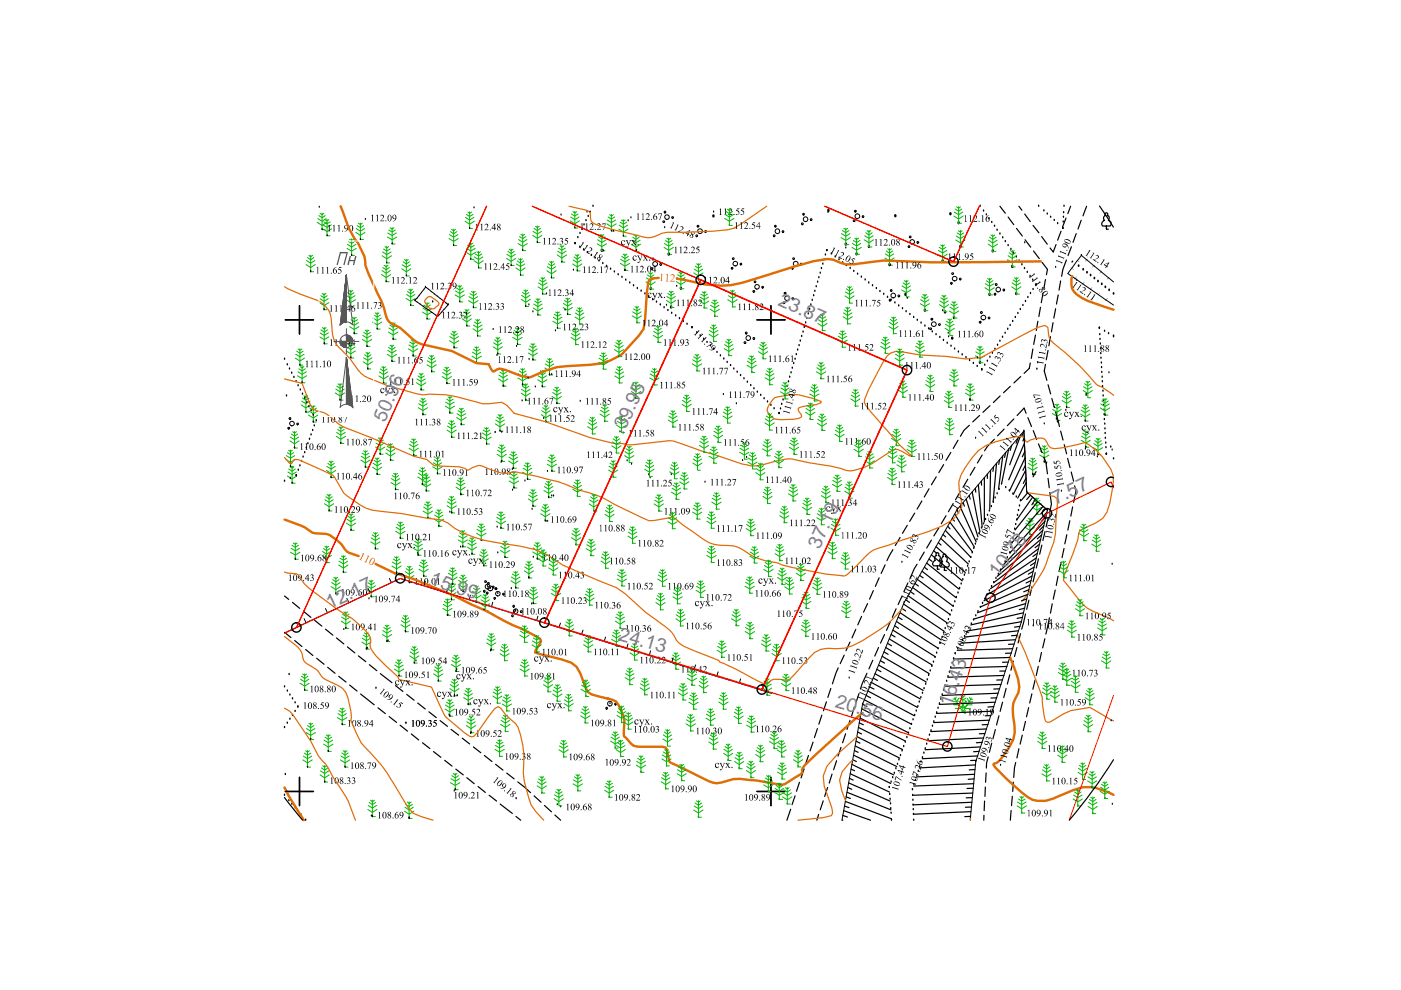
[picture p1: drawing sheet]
<svg xmlns="http://www.w3.org/2000/svg" width="297mm" height="210mm" viewBox="0 0 297 210" stroke-linecap="round" stroke-linejoin="round" font-family="sans-serif">
<defs><g id="words">
<g font-size="4.1" fill="#735cb8">
<text x="164.8" y="64.7" transform="rotate(24 164.8 64.7)">23.87</text>
<text x="81.6" y="89.7" transform="rotate(-66 81.6 89.7)">50.96</text>
<text x="132.6" y="91.3" transform="rotate(-65 132.6 91.3)">39.95</text>
<text x="223.9" y="107.1" transform="rotate(-26 223.9 107.1)">7.57</text>
<text x="173.7" y="116.7" transform="rotate(-66 173.7 116.7)">37.19</text>
<text x="91" y="123.9" transform="rotate(19 91 123.9)">15.99</text>
<text x="211.6" y="122.6" transform="rotate(-53 211.6 122.6)">10.78</text>
<text x="69.9" y="129.2" transform="rotate(-25 69.9 129.2)">12.17</text>
<text x="130.9" y="135.6" transform="rotate(16 130.9 135.6)">24.13</text>
<text x="176.9" y="149.9" transform="rotate(16 176.9 149.9)">20.56</text>
<text x="201.7" y="150" transform="rotate(-71 201.7 150)">16.43</text>
</g>
</g></defs>
<g fill="none" stroke="#000" stroke-width=".25">
<path d="M212 43.7l1.1 1.5M213.7 46l1.2 1.6M215.5 48.4l1.2 1.6M216 43.7l.7 .9M217.3 45.4l1.1 1.6M217.3 50.8l1.2 1.6M219 47.8l1.3 1.6M219.1 53.2l1.2 1.6M220.9 50.2l1.1 1.6M220.9 55.6l1.2 1.5-.2 1.2M221.7 59.3l-.4 1.9M223.9 51.9l-.6 1.5-.7-.8"/>
<path d="M224.9 59.6l-.4 1.9M225 49l-.8 1.9M226 46.2l-.7 1.9M226.1 55.1l-.8 2.1-.2 1.4M227 43.7l-.6 1.6M227.2 52.3l-.8 1.9M228.2 49.5l-.7 1.9M229.2 46.7l-.6 1.9M230.4 43.7l-.8 2.1M218.4 77l-.2 1.1M219 74l-.3 2M219.5 71l-.3 2"/>
<path d="M220 68.1l-.3 2M220.6 65.2l-.3 1.9M221.1 62.2l-.3 2M221.7 77.3l-.3 1.4M222.2 74.3l-.4 2M222.7 71.4l-.3 1.9M223.3 68.4l-.4 2M223.8 65.4l-.4 2M224.4 62.5l-.4 2M60.3 134.1l1.4 1.1M60.3 126.4l.9 .7M62 127.7l1.5 1.3"/>
<path d="M62.5 135.8l1.5 1.3M64.3 129.6l1.6 1.3M64.8 137.7l1.5 1.3M66.7 131.5l1.5 1.3M67.1 139.6l1.6 1.2M69 133.4l1.6 1.3M71.3 135.3l1.6 1.2M73.7 137.2l1.5 1.2M76 139.1l1.6 1.2M69.5 141.5l1.5 1.2M71.8 143.4l1.6 1.2M74.1 145.2l1.6 1.3"/>
<path d="M76.5 147.2l2.8 2.2M78.3 140.9l1.6 1.3M80.1 150.1l1.6 1.2M80.6 142.8l2.5 1.9M82.5 151.9l1.6 1.3M83.9 145.4l1.5 1.2M84.8 153.8l1.6 1.2M86.2 147.2l1.6 1.3M87.2 155.6l1.6 1.3M88.6 149.1l1.6 1.2M89.6 157.5l1.5 1.2M90.9 150.9l1.6 1.2"/>
<path d="M91.9 159.3l1.6 1.3M93.3 152.8l1.6 1.2M95.6 154.6l1.6 1.3M98 156.5l1.6 1.2M100.4 158.4l1.5 1.2M94.3 161.2l1.5 1.2M96.6 163.1l1.6 1.2M99 164.9l1.5 1.3M101.3 166.8l1.6 1.2M102.7 160.2l1.6 1.3M103.7 168.6l1.6 1.2M105.1 162.1l1.5 1.2"/>
<path d="M106 170.5l2.6 2M107.4 163.9l1.6 1.2M109.4 173.1l1 .8M109.8 165.8l2.7 2.3M113.2 168.7l1.5 1.4M115.4 170.8l1.5 1.3M117.6 172.8l1.3 1.1"/>
</g>
<g fill="none" stroke="#000" stroke-width=".3">
<path d="M175.3 53.1h.1M176.3 53.8h.1M177.1 54.5h.1M177.9 55.1h.1M178.6 55.7h.1M179.5 56.3h.1M180.3 56.9h.1M181 57.5h.1M181.8 58.1h.1M182.6 58.8h.1M183.4 59.4h.1M184.2 60h.1"/>
<path d="M207.8 43.7h.1M208.5 44.7h.1M209.1 45.6h.1M209.7 46.4h.1M210.3 47.2h.1M210.9 48h.1M211.4 48.8h.1M212 49.6h.1M212.6 50.4h.1M213.1 51.2h.1M213.7 52.1h.1M214.3 52.9h.1"/>
<path d="M214.9 53.7h.1M215.5 54.5h.1M216.1 55.3h.1M216.7 56.1h.1M217.2 56.9h.1M217.8 57.7h.1M218.4 58.6h.1M218.9 59.4h.1M220.2 43.7h.1M221.3 44.7h.1M222 45.4h.1M222.8 46.1h.1"/>
<path d="M223.5 46.7h.1M224.2 47.4h.1M225.3 48.4h.1M225.4 47.1h.1M225.5 46.1h.1M225.5 45.1h.1M225.6 43.7h.1M60.3 76.2h.1M60.9 77.3h.1M61.4 78.2h.1M61.8 79.1h.1M185 60.6h.1"/>
<path d="M185.8 61.2h.1M186.6 61.8h.1M187.4 62.4h.1M188.2 63h.1M188.9 63.6h.1M189.7 64.2h.1M190.5 64.9h.1M191.3 65.4h.1M192.1 66.1h.1M192.9 66.7h.1M193.7 67.3h.1M194.5 67.9h.1"/>
<path d="M195.3 68.5h.1M196.1 69.1h.1M196.9 69.7h.1M197.7 70.4h.1M198.5 71h.1M199.3 71.5h.1M200 72.2h.1M200.8 72.8h.1M201.6 73.4h.1M202.4 74h.1M203.2 74.6h.1M204 75.2h.1"/>
<path d="M204.8 75.8h.1M205.6 76.5h.1M206.4 77h.1M207.2 77.7h.1M208.2 78.4h.1M208.8 77.4h.1M209.3 76.6h.1M209.9 75.7h.1M210.4 74.9h.1M210.9 74h.1M211.5 73.2h.1M212 72.3h.1"/>
<path d="M212.6 71.5h.1M213.1 70.7h.1M213.7 69.8h.1M214.2 69h.1M214.7 68.2h.1M215.3 67.3h.1M215.8 66.5h.1M216.3 65.6h.1M216.9 64.8h.1M217.4 63.9h.1M217.9 63.1h.1M218.5 62.2h.1"/>
<path d="M219 61.4h.1M219.7 60.4h.1M233.1 69.6h.1M233.2 71h.1M233.2 72h.1M233.3 72.9h.1M233.3 74h.1M233.4 75h.1M233.4 75.9h.1M233.5 77h.1M233.6 77.9h.1M233.6 79h.1"/>
<path d="M233.7 80h.1M234.2 70.2h.1M235 70.7h.1M236.1 71.4h.1M62.3 80h.1M62.8 80.9h.1M63.2 81.8h.1M63.2 99.7h.1M63.6 98.8h.1M63.7 82.7h.1M63.9 97.8h.1M64.1 83.6h.1"/>
<path d="M64.3 96.9h.1M64.6 96h.1M64.6 84.5h.1M64.9 95h.1M65.1 85.3h.1M65.3 94.1h.1M65.5 86.2h.1M65.6 93.1h.1M66 92.2h.1M66 87.1h.1M66.3 91.3h.1M66.4 88h.1"/>
<path d="M66.6 90.3h.1M67.1 89.2h.1M233.7 80.9h.1M233.8 82h.1M233.8 82.9h.1M233.9 83.9h.1M233.9 84.9h.1M234 85.9h.1M234.1 87h.1M234.1 87.9h.1M234.1 88.9h.1M234.2 89.9h.1"/>
<path d="M234.3 90.9h.1M234.3 91.9h.1M234.4 92.9h.1M234.4 93.9h.1M234.5 94.9h.1M234.6 96.3h.1M60.3 102h.1M61.6 101.4h.1M62.8 100.8h.1M60.3 145.6h.1M60.3 154.3h.1M60.9 146.5h.1"/>
<path d="M60.9 153.3h.1M61.5 147.4h.1M61.5 152.5h.1M62 148.2h.1M62 151.7h.1M62.6 149h.1M62.6 150.8h.1M63.2 149.9h.1M60.3 168.6h.1M61.3 169.8h.1M61.9 170.5h.1M62.6 171.3h.1"/>
<path d="M63.2 172h.1M63.8 172.8h.1M64.8 173.9h.1"/>
</g>
<path d="M234.6 47.9h.8l.2-.3v-.4l-.6-.5 .2-.7-.1-.2-.3-.1 .1-.4-.2-.2-.4 .2v.4a.58 .58 0 0 0-.1 1 .83 .83 0 0 0-.4 1.2h.8v.7h.4" fill="none" stroke="#000" stroke-width=".25"/>
<g fill="none" stroke="#00b800" stroke-width=".21">
<path d="M64.9 56.1l1 .6 .9-.6M65 55.2l.9 .6 .9-.6M65.2 54.6l.7 .5 .6-.5M65.5 54.1l.4 .3 .4-.3M65.9 54.1v3.5h.6M67.3 47.2l1 .6 1-.6M67.4 46.4l.9 .5 .9-.5M67.6 45.7l.7 .4 .7-.4M67.9 45.3l.4 .2 .4-.2M68.3 45.2v3.5h.6M68.4 48.5l.9 .6 1-.6M68.5 47.7l.8 .5 .9-.5"/>
<path d="M68.7 47l.6 .5 .7-.5M68.9 46.6l.4 .3 .4-.3M69.3 46.5v3.5h.7M73.6 52.7l.9 .6 1-.6M73.7 51.8l.8 .6 .9-.6M73.9 51.2l.6 .4 .7-.4M74.1 50.7l.4 .3 .4-.3M74.5 50.6v3.5h.7M75.4 49.3l1 .6 1-.6M75.5 48.5l.9 .5 .9-.5M75.7 47.8l.7 .5 .7-.5M76 47.3l.4 .3 .4-.3"/>
<path d="M76.4 47.3v3.5h.6M80.9 58.2l1 .6 .9-.6M81 57.4l.9 .6 .9-.6M81 54.2l1 .7 1-.7M81.1 53.4l.9 .6 .9-.6M81.2 56.7l.7 .5 .7-.5M81.3 52.8l.7 .4 .7-.4M81.4 56.3l.5 .3 .4-.3M81.6 52.3l.4 .3 .4-.3M81.9 56.2v3.5h.6M82 52.2v3.6h.6M82.1 50.2l1 .6 1-.6"/>
<path d="M82.2 49.4l.9 .6 .9-.6M82.4 48.8l.7 .4 .7-.4M82.7 48.3l.4 .3 .4-.3M83.1 48.3v3.4h.7M85.2 57l.9 .6 1-.6M85.3 56.1l.8 .6 .9-.6M85.5 55.5l.6 .5 .7-.5M85.8 55l.3 .3 .5-.3M86.1 55v3.5h.7M95.2 50.6l1 .6 1-.6M95.3 49.7l.9 .6 .9-.6M95.5 49.1l.7 .5 .7-.5"/>
<path d="M95.8 48.6l.4 .3 .4-.3M96.2 48.6v3.5h.6M98.6 46.9l1 .6 1-.6M98.7 46.1l.9 .6 .9-.6M98.8 53.5l1 .6 1-.6M98.9 45.5l.7 .4 .7-.4M98.9 52.7l.9 .5 1-.5M99.1 52l.7 .5 .7-.5M99.2 45l.4 .3 .4-.3M99.4 51.6l.4 .2 .4-.2M99.6 44.9v3.5h.6M99.8 51.5v3.5h.7"/>
<path d="M100.5 55.3l1 .6 .9-.6M100.6 54.5l.9 .5 .9-.5M100.8 53.8l.7 .5 .7-.5M101.1 53.4l.4 .2 .4-.2M101.5 53.3v3.5h.6M107.4 54.8l1 .6 .9-.6M107.5 53.9l.9 .6 .9-.6M107.7 53.3l.7 .5 .7-.5M108 52.8l.4 .3 .4-.3M108.4 52.8v3.5h.6M109.4 56.8l1 .6 .9-.6M109.5 56l.9 .5 .9-.5"/>
<path d="M109.7 55.3l.7 .5 .6-.5M109.9 51.6l.9 .6 1-.6M109.9 50.8l.9 .6 .9-.6M109.9 54.9l.5 .3 .3-.3M110.2 50.2l.6 .4 .7-.4M110.4 54.8v3.5h.6M110.4 49.7l.4 .3 .5-.3M110.8 49.6v3.5h.7M112.9 49.9l1 .6 1-.6M113 49.1l.9 .5 .9-.5M113.2 48.4l.7 .5 .7-.5M113.5 48l.4 .3 .4-.3"/>
<path d="M113.9 47.9v3.5h.7M114.2 60l.9 .5 .9-.5M114.4 59.4l.7 .4 .7-.4M114.7 58.9l.4 .3 .4-.3M115.1 58.8v3.6h.6M116 57.4l.9 .6 1-.6M116 56.6l.9 .5 .9-.5M116.2 55.9l.7 .5 .7-.5M116.5 55.5l.4 .3 .4-.3M116.9 55.4v3.5h.7M118.2 54.1l.9 .6 1-.6M118.2 53.3l.9 .5 .9-.5"/>
<path d="M118.4 52.6l.7 .4 .7-.4M118.7 52.1l.4 .3 .4-.3M119.1 52.1v3.5h.7M120.9 46.8l1 .7 1-.7M121 46l.9 .6 .9-.6M121.2 45.4l.7 .4 .7-.4M121.4 56l1 .6 1-.6M121.5 44.9l.4 .3 .4-.3M121.5 55.1l.9 .6 .9-.6M121.7 54.5l.7 .4 .7-.4M121.9 44.8v3.5h.6M122 54l.4 .3 .4-.3"/>
<path d="M122.4 54v3.4h.6M128.7 47.5l.9 .6 1-.6M128.7 46.7l.9 .5 .9-.5M128.9 46l.7 .4 .7-.4M129.2 45.5l.4 .3 .4-.3M129.6 45.5v3.5h.7M131.2 48.6l1 .6 .9-.6M131.3 47.8l.9 .5 .9-.5M131.5 47.1l.7 .4 .6-.4M131.5 55.8l1 .6 1-.6M131.6 55l.9 .5 .9-.5M131.7 46.7l.5 .2 .3-.2"/>
<path d="M131.8 54.4l.7 .4 .7-.4M132.1 53.9l.4 .3 .4-.3M132.2 46.6v3.5h.6M132.5 53.8v3.5h.6M133.9 51.8l.9 .6 1-.6M133.9 50.9l.9 .6 .9-.6M134.2 50.3l.6 .5 .7-.5M134.5 49.8l.3 .3 .5-.3M134.8 49.8v3.5h.7M62.6 75.9l1 .6 1-.6M62.7 75.1l.9 .5 .9-.5M62.9 74.5l.7 .4 .7-.4"/>
<path d="M63.1 79.7l1 .6 .9-.6M63.2 78.8l.9 .6 .8-.6M63.2 74l.4 .3 .4-.3M63.4 78.2l.7 .5 .6-.5M63.6 74v3.4h.6M63.7 77.7l.4 .3 .3-.3M64.1 77.7v3.5h.6M67.7 71.4l1 .6 1-.6M67.7 64.2l1 .6 1-.6M67.8 70.6l.9 .5 .9-.5M67.8 63.3l.9 .6 .9-.6M68 69.9l.7 .5 .7-.5"/>
<path d="M68 62.7l.7 .4 .7-.4M68.3 69.5l.4 .3 .4-.3M68.3 62.2l.4 .3 .4-.3M68.7 62.2v3.5h.6M68.7 69.4v3.5h.7M73.4 63.5l1 .6 1-.6M73.4 74.4l1 .6 1-.6M73.5 62.7l.9 .5 .9-.5M73.5 73.6l.9 .5 .9-.5M73.7 62.1l.7 .4 .7-.4M73.7 72.9l.7 .5 .7-.5M74 72.5l.4 .3 .4-.3"/>
<path d="M74 61.6l.4 .3 .4-.3M74.1 69.3l1 .6 1-.6M74.2 68.4l.9 .6 .9-.6M74.4 61.6v3.4h.6M74.4 72.4v3.5h.6M74.4 67.8l.7 .4 .7-.4M74.7 67.3l.4 .3 .4-.3M75.1 67.3v3.4h.6M76.8 72l1 .6 1-.6M76.9 71.1l.9 .6 .9-.6M77 76.7l1 .6 1-.6M77.1 75.9l.9 .5 .9-.5"/>
<path d="M77.1 70.5l.7 .4 .7-.4M77.3 75.2l.7 .5 .7-.5M77.4 70l.4 .3 .4-.3M77.6 74.8l.4 .3 .4-.3M77.8 69.9v3.5h.6M78 74.7v3.5h.6M79 68.3l1 .6 .9-.6M79.1 67.4l.9 .6 .9-.6M79.3 66.8l.7 .4 .6-.4M79.5 66.3l.5 .3 .3-.3M80 66.3v3.5h.6M80.3 79.7l1 .6 1-.6"/>
<path d="M80.4 78.9l.9 .5 .9-.5M80.6 78.2l.7 .5 .7-.5M80.9 77.8l.4 .3 .4-.3M81.3 77.7v3.5h.7M82.1 75.1l1 .6 1-.6M82.2 74.3l.9 .5 .9-.5M82.4 70.4l1 .6 1-.6M82.4 73.7l.7 .4 .7-.4M82.5 69.6l.9 .5 .8-.5M82.7 68.9l.7 .5 .7-.5M82.7 73.2l.4 .3 .4-.3M83 68.5l.4 .2 .4-.2"/>
<path d="M83.1 73.2v3.4h.6M83.4 68.4v3.5h.6M86.1 63.3l1 .6 1-.6M86.2 62.4l.9 .6 .9-.6M86.4 61.8l.7 .5 .7-.5M86.6 74l1 .6 1-.6M86.7 61.3l.4 .3 .4-.3M86.7 73.2l.9 .5 .9-.5M86.9 72.5l.7 .4 .7-.4M87.1 61.3v3.5h.6M87.2 72.1l.4 .2 .4-.2M87.6 72v3.5h.6"/>
<path d="M88.6 79.7l.7 .4 .7-.4M88.9 79.2l.4 .3 .4-.3M89.3 79.2v3.5h.6M89.6 66.2l1 .6 .9-.6M89.7 65.3l.9 .6 .8-.6M89.9 64.7l.7 .5 .6-.5M90.2 64.2l.4 .3 .4-.3M90.5 77.3l1 .6 1-.6M90.6 64.2v3.4h.6M90.6 76.5l.9 .5 .9-.5M90.8 75.9l.7 .4 .7-.4M91.1 75.4l.4 .3 .4-.3"/>
<path d="M91.5 75.4v3.4h.7M93.8 79.8l.9 .6 1-.6M93.9 79l.8 .5 .9-.5M94.1 78.4l.6 .4 .7-.4M94.3 77.9l.4 .2 .4-.2M94.7 77.8v3.5h.7M95.3 72.2l1 .7 1-.7M95.4 71.4l.9 .5 .9-.5M95.6 70.7l.7 .5 .7-.5M95.9 70.3l.4 .3 .4-.3M96.3 70.2v3.5h.6M96.5 62.5l1 .6 1-.6"/>
<path d="M96.6 61.7l.9 .5 .9-.5M96.8 61l.7 .5 .7-.5M97.1 60.6l.4 .3 .4-.3M97.5 60.5v3.5h.6M98 67.6l1 .6 .9-.6M98.1 66.8l.9 .6 .9-.6M98.3 66.2l.7 .4 .7-.4M98.6 65.7l.4 .3 .4-.3M99 65.6v3.5h.6M99.4 63.8l1 .5 .9-.5M99.4 62.9l1 .6 .9-.6M99.7 62.3l.7 .4 .6-.4"/>
<path d="M99.9 61.8l.5 .3 .4-.3M100.1 75.5l.9 .6 1.1-.6M100.2 74.7l.8 .5 .9-.5M100.3 69.7l1 .7 1-.7M100.4 61.8v3.4h.6M100.4 68.9l.9 .6 .9-.6M100.4 74l.6 .5 .8-.5M100.6 68.3l.7 .4 .7-.4M100.7 73.6l.3 .2 .5-.2M100.9 67.8l.4 .3 .4-.3M101 73.5v3.5h.7M101.3 67.7v3.5h.6"/>
<path d="M104.6 73.5l.9 .7 1-.7M104.6 72.7l.9 .5 .9-.5M104.9 72.1l.6 .4 .7-.4M105.2 71.6l.3 .3 .5-.3M105.5 71.5v3.6h.7M105.8 79.5l.9 .6 .9-.6M106 78.9l.7 .4 .7-.4M106.3 78.4l.4 .3 .4-.3M106.7 78.4v3.5h.6M108.7 71.5l1 .6 1-.6M108.8 70.7l.9 .5 .9-.5M109 70.1l.7 .4 .7-.4"/>
<path d="M109.3 69.6l.4 .3 .4-.3M109.7 69.6v3.4h.7M109.9 79.3l.9 .5 .9-.5M110.1 78.7l.7 .4 .7-.4M110.4 78.2l.4 .3 .4-.3M110.5 63.5l1 .6 .9-.6M110.6 62.6l.9 .6 .9-.6M110.8 62l.7 .4 .6-.4M110.8 78.1v3.5h.6M111.1 61.5l.4 .3 .4-.3M111.5 61.5v3.5h.6M112 74.8l1 .6 1-.6"/>
<path d="M112.1 74l.9 .5 .9-.5M112.3 73.4l.7 .4 .7-.4M112.6 72.9l.4 .3 .4-.3M113 72.9v3.4h.6M113.1 65.3l.9 .6 1.1-.6M113.2 64.5l.8 .5 .9-.5M113.4 63.8l.6 .5 .8-.5M113.7 63.4l.3 .2 .5-.2M114 63.3v3.5h.7M114.1 60.8l1 .7 1-.7M114.1 79.7l.9 .5 .9-.5M114.3 79l.7 .5 .7-.5"/>
<path d="M114.6 78.6l.4 .3 .4-.3M115 78.5v3.5h.6M115.5 78l1 .6 1-.6M115.6 77.2l.9 .5 .9-.5M115.8 76.5l.7 .5 .7-.5M116.1 76.1l.4 .2 .4-.2M116.5 76v3.5h.7M117.2 68.1l1 .6 1-.6M117.3 67.3l.9 .5 .9-.5M117.5 66.6l.7 .5 .7-.5M117.8 66.2l.4 .2 .4-.2M118.2 66.1v3.5h.6"/>
<path d="M119.4 65.2l1 .6 1-.6M119.5 64.3l.9 .6 .9-.6M119.7 63.7l.7 .4 .7-.4M120 63.2l.4 .3 .4-.3M120.4 63.2v3.5h.6M60.6 97.4l1 .6 1-.6M60.7 96.6l.9 .6 .9-.6M60.9 96l.7 .4 .7-.4M61.2 95.5l.4 .3 .4-.3M61.2 99.4l.7 .5 .7-.5M61.5 93.5l.9 .6 1-.6M61.5 99l.4 .3 .4-.3"/>
<path d="M61.6 92.7l.8 .5 .9-.5M61.6 95.4v3.5h.6M61.8 92l.6 .5 .7-.5M61.9 98.9v3.5h.7M62.1 91.5l.3 .3 .5-.3M62.4 91.5v3.5h.7M63.8 85.9l1.1 .6 .9-.6M64 85l.9 .6 .8-.6M64.1 84.4l.8 .4 .6-.4M64.4 83.9l.5 .3 .3-.3M64.9 83.9v3.5h.6M65.4 88l1 .6 1-.6"/>
<path d="M65.5 87.2l.9 .5 .9-.5M65.7 86.5l.7 .5 .7-.5M66 86.1l.4 .2 .4-.2M66.4 86v3.5h.7M69.2 99.7l1 .7 1-.7M69.3 98.9l.9 .5 .9-.5M69.5 98.3l.7 .4 .7-.4M69.8 97.8l.4 .3 .4-.3M70.2 97.7v3.6h.6M71.1 83.3l1 .6 1-.6M71.2 82.5l.9 .6 .9-.6M71.3 92.5l1 .6 1-.6"/>
<path d="M71.4 91.7l.9 .5 .9-.5M71.4 81.9l.7 .4 .7-.4M71.6 91.1l.7 .4 .7-.4M71.7 81.4l.4 .3 .4-.3M71.9 90.6l.4 .2 .4-.2M72.1 81.3v3.5h.6M72.3 90.5v3.5h.6M76.5 97.5l1 .7 1-.7M76.6 96.7l.9 .6 .9-.6M76.8 96.1l.7 .4 .7-.4M77.1 95.6l.4 .3 .4-.3M77.5 95.5v3.6h.6"/>
<path d="M79 99.1l1 .6 .9-.6M79.1 98.2l.9 .6 .9-.6M79.3 97.6l.7 .4 .6-.4M79.5 97.1l.5 .3 .3-.3M79.6 94.8l1 .6 1-.6M79.7 93.9l.9 .6 .9-.6M79.9 93.3l.7 .5 .7-.5M80 97.1v3.5h.6M80.2 92.8l.4 .3 .4-.3M80.6 92.8v3.5h.6M81.8 96.1l1 .6 1-.6M81.9 95.3l.9 .5 .9-.5"/>
<path d="M82.1 94.6l.7 .4 .7-.4M82.4 94.1l.4 .3 .4-.3M82.8 94.1v3.5h.6M86.7 95l1 .7 1-.7M86.8 94.2l.9 .6 .9-.6M87 93.6l.7 .4 .7-.4M87.3 93.1l.4 .3 .4-.3M87.7 93v3.6h.6M88.3 81.2l1 .6 1-.6M88.4 80.3l.9 .6 .9-.6M88.7 86.4l1 .6 .9-.6M88.8 85.6l.9 .5 .9-.5"/>
<path d="M88.9 99.7l.7 .4 .7-.4M89 85l.7 .4 .6-.4M89.2 99.2l.4 .3 .4-.3M89.3 84.5l.4 .3 .4-.3M89.6 99.1v3.6h.6M89.7 84.5v3.4h.6M91.7 99l1.1 .6 .9-.6M91.9 98.1l.9 .6 .8-.6M92.1 97.5l.7 .4 .6-.4M92.3 97l.5 .3 .3-.3M92.8 96.9v3.6h.6M94.4 86.1l1 .6 1-.6"/>
<path d="M94.5 85.3l.9 .5 .9-.5M94.7 84.6l.7 .4 .7-.4M94.8 91.2l1 .6 .9-.6M94.9 90.3l.9 .6 .8-.6M95 84.2l.4 .2 .4-.2M95.1 89.7l.7 .5 .6-.5M95.4 89.2l.4 .3 .4-.3M95.4 84.1v3.5h.7M95.8 89.2v3.5h.6M96.8 88.5l1 .7 1-.7M96.9 87.7l.9 .6 .9-.6M97.1 87.1l.7 .4 .7-.4"/>
<path d="M97.4 86.6l.4 .3 .4-.3M97.8 86.5v3.5h.7M102.2 92.7l1 .6 .9-.6M102.3 91.8l.9 .6 .9-.6M102.4 91.2l.8 .4 .6-.4M102.7 90.7l.5 .3 .3-.3M103.2 90.6v3.5h.6M105 89.9l1 .6 1-.6M105.1 89.1l.9 .5 .9-.5M105.3 88.4l.7 .5 .7-.5M105.4 96.3l1 .6 1-.6M105.5 95.5l.9 .5 .9-.5"/>
<path d="M105.6 87.9l.4 .3 .4-.3M105.7 94.8l.7 .5 .7-.5M105.7 80.3l1 .7 1-.7M106 94.4l.4 .3 .4-.3M106 87.9v3.5h.6M106.4 94.3v3.5h.6M107.8 97.7l1 .7 1-.7M107.9 96.9l.9 .6 .9-.6M108.1 96.3l.7 .4 .7-.4M108.4 95.8l.4 .3 .4-.3M108.8 95.8v3.5h.7M109 99.9v3.6h.6"/>
<path d="M109.8 80.1l1 .6 1-.6M110.5 83.4l1 .6 .9-.6M110.6 82.6l.9 .5 .9-.5M110.8 81.9l.7 .4 .6-.4M110.9 99.3l.9 .5 .9-.5M111 81.4l.5 .3 .3-.3M111.1 98.6l.7 .5 .7-.5M111.4 98.2l.4 .3 .4-.3M111.5 81.4v3.5h.6M111.8 98.1v3.5h.7M114 80.5l1 .6 1-.6M114.8 87.9l.9 .7 1-.7"/>
<path d="M114.9 87.1l.8 .5 .9-.5M115.1 86.4l.6 .5 .7-.5M115.4 86l.3 .3 .4-.3M115.7 85.9v3.6h.7M116 98.4l1 .6 1-.6M116.1 97.6l.9 .5 .9-.5M116.3 96.9l.7 .5 .7-.5M116.6 96.5l.4 .2 .4-.2M117 96.4v3.5h.6M117.1 84.1l1 .6 .9-.6M117.2 83.2l.9 .6 .9-.6M117.3 82.6l.8 .4 .6-.4"/>
<path d="M117.6 82.1l.5 .3 .3-.3M118.1 82.1v3.5h.6M204.7 83.4l1 .5 1-.5M204.8 82.5l.9 .6 .9-.6M205 81.9l.7 .4 .7-.4M205.3 81.4l.4 .3 .4-.3M205.7 81.3v3.5h.6M218 99.1l.9 .6 1-.6M218.1 98.3l.8 .5 .9-.5M218.3 97.6l.6 .5 .7-.5M218.6 97.2l.3 .3 .5-.3M218.9 97.1v3.5h.7"/>
<path d="M220.4 96.5l1 .6 1-.6M220.5 95.6l.9 .6 .9-.6M220.7 95l.7 .4 .7-.4M221 94.5l.4 .3 .4-.3M221.4 94.5v3.5h.6M223.1 87.7l1 .6 1-.6M223.2 86.8l.9 .6 .9-.6M223.4 86.2l.7 .4 .7-.4M223.7 85.7l.4 .3 .4-.3M224.1 85.6v3.6h.6M225.2 84.9l.9 .6 1.1-.6M225.3 84.1l.8 .5 .9-.5"/>
<path d="M225.5 83.4l.6 .5 .8-.5M225.8 83l.3 .3 .5-.3M226.1 82.9v3.5h.7M229.1 87.8l1 .6 1-.6M229.2 87l.9 .5 .9-.5M229.2 93.3l1 .6 1-.6M229.3 92.5l.9 .5 .9-.5M229.4 86.3l.7 .5 .7-.5M229.5 91.9l.7 .4 .7-.4M229.7 85.9l.4 .2 .4-.2M229.8 91.4l.4 .3 .4-.3M230.1 85.8v3.5h.6"/>
<path d="M230.2 91.4v3.4h.6M231.8 94.9l1 .6 1-.6M231.9 94.1l.9 .5 .9-.5M232.1 93.4l.7 .5 .7-.5M232.4 93l.4 .3 .4-.3M232.8 92.9v3.5h.6M233.3 86.5l1 .6 1-.6M233.4 85.6l.9 .6 .9-.6M233.6 85l.7 .5 .7-.5M233.9 84.5l.4 .3 .4-.3M234.3 84.5v3.5h.6M60.9 100.9l1 .7 1-.7"/>
<path d="M61 100.1l.9 .5 .9-.5M61.6 117.1l1 .6 1-.6M61.7 116.2l.9 .6 .9-.6M61.9 115.6l.7 .4 .7-.4M62.2 115.1l.4 .3 .4-.3M62.6 115.1v3.5h.6M68.3 117.8l1 .6 1-.6M68.4 116.9l.9 .6 .8-.6M68.6 116.3l.7 .5 .7-.5M68.8 106.8l1 .6 .9-.6M68.9 106l.9 .5 .9-.5M68.9 115.8l.4 .3 .4-.3"/>
<path d="M69.1 105.3l.7 .5 .6-.5M69.3 115.8v3.5h.6M69.3 104.9l.5 .3 .3-.3M69.8 104.8v3.5h.6M71.8 119.8l1 .6 1-.6M71.9 119l.9 .5 .9-.5M72.1 118.4l.7 .4 .7-.4M72.4 117.9l.4 .3 .4-.3M72.8 117.8v3.5h.6M73.4 110.9l1 .6 1-.6M73.5 110.1l.9 .5 1-.5M73.7 109.4l.7 .5 .7-.5"/>
<path d="M74 109l.4 .3 .4-.3M74.4 108.9v3.5h.7M78.6 114.9l1 .6 1-.6M78.7 114l.9 .6 .9-.6M78.9 113.4l.7 .5 .7-.5M79.2 112.9l.4 .3 .4-.3M79.6 112.9v3.5h.6M82.9 102.3l1 .6 .9-.6M83 101.5l.9 .5 .9-.5M83.2 100.8l.7 .5 .6-.5M83.2 119.2l.9 .5 .9-.5M83.4 118.5l.7 .5 .7-.5"/>
<path d="M83.5 100.4l.4 .3 .4-.3M83.7 118.1l.4 .2 .4-.2M83.9 100.3v3.5h.6M83.9 112.6l1 .6 1-.6M84 111.8l.9 .6 .9-.6M84.1 118v3.5h.6M84.2 111.2l.7 .4 .7-.4M84.5 110.7l.4 .3 .4-.3M84.9 110.7v3.4h.6M87.6 116.2l1 .6 1-.6M87.7 115.4l.9 .6 .9-.6M87.9 114.8l.7 .4 .7-.4"/>
<path d="M88.2 114.3l.4 .3 .4-.3M88.6 101.1l1 .7 1-.7M88.6 114.3v3.4h.7M88.7 100.3l.9 .6 .9-.6M88.9 119.8l.9 .6 .9-.6M89.1 119.2l.7 .5 .7-.5M89.4 102.6l1 .6 1-.6M89.4 118.7l.4 .3 .4-.3M89.5 101.8l.9 .5 .9-.5M89.7 101.1l.7 .5 .7-.5M89.7 108.4l1 .6 1-.6M89.8 107.5l.9 .6 .9-.6"/>
<path d="M89.8 118.7v3.5h.7M90 100.7l.4 .3 .4-.3M90 106.9l.7 .4 .7-.4M90.3 106.4l.4 .3 .4-.3M90.4 100.6v3.5h.6M90.7 106.4v3.5h.7M92.1 110.1l.9 .6 1.1-.6M92.2 109.2l.8 .6 .9-.6M92.4 108.6l.6 .5 .8-.5M92.7 108.1l.3 .3 .5-.3M93 108.1v3.5h.7M94.8 107.2l1 .7 1-.7"/>
<path d="M94.9 106.4l.9 .6 .9-.6M95.1 105.8l.7 .4 .7-.4M95.4 105.3l.4 .3 .4-.3M95.8 105.2v3.6h.6M96.7 103.3l1 .6 .9-.6M96.8 102.4l.9 .6 .9-.6M97 101.8l.7 .5 .6-.5M97.2 114.5l.9 .6 1-.6M97.2 113.6l.9 .6 .9-.6M97.3 101.3l.4 .3 .4-.3M97.5 113l.6 .5 .7-.5M97.7 101.3v3.5h.6"/>
<path d="M97.7 112.5l.4 .3 .4-.3M98.1 112.5v3.5h.7M99.1 116l1 .6 .9-.6M99.2 115.1l.9 .6 .9-.6M99.4 114.5l.7 .5 .7-.5M99.7 114l.4 .3 .4-.3M100.1 114v3.5h.6M101 113.1l1 .6 1-.6M101.1 112.2l.9 .6 .9-.6M101.3 111.6l.7 .4 .7-.4M101.6 118.5l1 .6 .9-.6M101.6 111.1l.4 .3 .4-.3"/>
<path d="M101.7 117.6l.9 .6 .9-.6M101.9 117l.7 .5 .7-.5M102 111v3.6h.7M102.2 116.5l.4 .3 .4-.3M102.6 116.5v3.5h.6M105.2 110.5l1 .6 1-.6M105.3 109.7l.9 .5 .9-.5M105.5 109.1l.7 .4 .7-.4M105.8 108.6l.4 .2 .4-.2M106.1 116.7l1 .6 1-.6M106.2 115.9l.9 .5 .9-.5M106.2 108.5v3.5h.6"/>
<path d="M106.4 115.2l.7 .5 .6-.5M106.7 114.8l.4 .2 .4-.2M107.1 114.7v3.5h.6M108 102l1 .6 .9-.6M108.1 101.1l.9 .6 .9-.6M108.2 100.5l.8 .4 .6-.4M108.5 100l.5 .3 .3-.3M110.8 100.1l1 .7 1-.7M111.5 119.6l.6 .4 .7-.4M111.7 119.1l.4 .3 .4-.3M112 105.8l1 .6 1-.6M112.1 105l.9 .5 .9-.5"/>
<path d="M112.1 119v3.6h.7M112.3 104.4l.7 .4 .7-.4M112.6 103.8l.4 .3 .4-.3M112.9 117l1 .6 1-.6M113 103.8v3.5h.6M113 116.2l.9 .6 .9-.6M113.2 115.5l.7 .5 .7-.5M113.5 115.1l.4 .3 .4-.3M113.9 115v3.5h.7M114.6 108.9l1 .7 1-.7M114.7 108.1l.9 .5 .9-.5M114.9 107.4l.7 .5 .7-.5"/>
<path d="M115.2 107l.4 .3 .4-.3M115.3 104l1 .6 1-.6M115.4 103.2l.9 .5 .9-.5M115.6 106.9v3.5h.6M115.6 102.5l.7 .5 .7-.5M115.9 102.1l.4 .3 .4-.3M116.3 102v3.5h.7M70.2 124.4l1 .6 1-.6M70.3 123.5l.9 .6 .9-.6M70.5 122.9l.7 .5 .7-.5M70.8 122.4l.4 .3 .4-.3M71.2 122.4v3.5h.6"/>
<path d="M72.3 131.7l1 .6 1-.6M72.4 130.9l.9 .5 .9-.5M72.6 130.2l.7 .5 .7-.5M72.9 129.8l.4 .2 .4-.2M73.3 129.7v3.5h.7M76.7 136.1l1 .6 1-.6M76.8 135.3l.9 .5 .9-.5M77 134.7l.7 .4 .7-.4M77.3 134.2l.4 .3 .4-.3M77.7 134.2v3.4h.6M77.7 125l1 .6 1-.6M77.8 124.2l.9 .6 .9-.6"/>
<path d="M78 123.6l.7 .4 .7-.4M78.3 123.1l.4 .3 .4-.3M78.7 123v3.5h.6M81.1 134.5l.9 .6 1.1-.6M81.2 133.7l.8 .5 1-.5M81.4 133.1l.6 .4 .8-.4M81.7 132.6l.3 .2 .5-.2M82 132.5v3.5h.7M83.1 120l1 .6 .9-.6M84.2 139.9l.4 .3 .4-.3M84.6 139.9v3.4h.6M85 132.5l1 .6 1-.6"/>
<path d="M85.1 131.6l.9 .6 .9-.6M85.3 131l.7 .4 .7-.4M85.6 130.5l.4 .3 .4-.3M85.8 122l1 .6 1-.6M85.9 121.2l.9 .6 .9-.6M86 130.5v3.4h.6M86.1 120.6l.7 .4 .7-.4M86.4 120.1l.4 .3 .4-.3M86.8 120.1v3.4h.6M86.9 139.1l.9 .6 1-.6M87 138.2l.8 .6 .9-.6M87.2 137.6l.6 .4 .7-.4"/>
<path d="M87.4 137.1l.4 .3 .4-.3M87.8 137.1v3.5h.7M88.8 120.7l1 .6 1-.6M93.9 129l1 .6 .9-.6M94 128.1l.9 .6 .9-.6M94.2 127.5l.7 .4 .6-.4M94.5 127l.4 .3 .4-.3M94.7 125.6l1 .7 1-.7M94.8 124.8l.9 .6 .9-.6M94.9 127v3.5h.6M95 122.3l1 .7 .9-.7M95 121.5l1 .6 .9-.6"/>
<path d="M95 124.2l.7 .4 .7-.4M95.3 120.9l.7 .4 .6-.4M95.3 123.7l.4 .3 .4-.3M95.5 120.4l.5 .3 .4-.3M95.7 123.7v3.5h.7M96 120.4v3.5h.6M96 139.4l.7 .5 .7-.5M96.3 138.9l.4 .3 .4-.3M96.7 138.9v3.5h.6M97.2 123.9l1 .6 .9-.6M97.2 123.1l1 .5 .9-.5M97.5 122.4l.7 .5 .6-.5"/>
<path d="M97.7 122l.5 .3 .4-.3M98.2 121.9v3.5h.6M100.1 126.2l.9 .6 1-.6M100.2 125.3l.8 .6 .9-.6M100.4 124.7l.6 .5 .7-.5M100.6 124.2l.4 .3 .4-.3M101 124.2v3.5h.7M101.9 128l1 .6 .9-.6M102 127.2l.9 .5 .9-.5M102.2 126.5l.7 .5 .6-.5M102.5 126.1l.4 .3 .4-.3M102.9 126v3.5h.6"/>
<path d="M103.2 136.3l.9 .6 1-.6M103.3 135.5l.8 .5 .9-.5M103.5 134.8l.6 .5 .7-.5M103.8 134.4l.3 .2 .5-.2M104.1 134.3v3.5h.7M108.3 123.1l1 .7 1-.7M108.4 122.3l.9 .6 .9-.6M108.6 121.7l.7 .4 .7-.4M108.9 121.2l.4 .3 .4-.3M109.3 121.2v3.5h.7M111.2 121l.9 .7 1-.7M111.3 120.2l.8 .6 .9-.6"/>
<path d="M112.1 126.5l1 .6 .9-.6M112.2 125.6l.9 .6 .9-.6M112.4 125l.7 .4 .6-.4M112.7 124.5l.4 .3 .4-.3M113.1 124.5v3.5h.6M63.6 144.9l1 .6 1-.6M63.7 144l.9 .6 .9-.6M63.9 143.4l.7 .4 .7-.4M64.2 142.9l.4 .3 .4-.3M64.5 159.7l.7 .4 .7-.4M64.6 142.9v3.4h.6M64.8 159.2l.4 .3 .4-.3"/>
<path d="M64.9 155.3l1 .6 1-.6M65 154.5l.9 .5 .9-.5M65.2 159.1v3.5h.6M65.2 153.8l.7 .5 .6-.5M65.5 153.4l.4 .2 .4-.2M65.9 153.3v3.5h.6M68.6 157.8l1 .6 1-.6M68.7 156.9l.9 .6 .9-.6M68.9 156.3l.7 .5 .7-.5M69.2 155.8l.4 .3 .4-.3M69.6 155.8v3.5h.6M71.5 152.1l1.1 .6 .9-.6"/>
<path d="M71.7 151.3l.9 .5 .8-.5M71.8 150.7l.8 .4 .6-.4M72.1 150.2l.5 .3 .3-.3M72.5 159.6l.7 .5 .6-.5M72.6 150.1v3.5h.6M72.8 159.2l.4 .3 .4-.3M73.2 159.1v3.5h.6M83.6 141.9l1 .6 1-.6M83.7 141l.9 .6 .9-.6M83.9 140.4l.7 .4 .7-.4M91.9 142.9l1 .6 1-.6M92 142l.9 .6 .9-.6"/>
<path d="M92.2 141.4l.7 .5 .7-.5M92.5 140.9l.4 .3 .4-.3M92.9 140.9v3.5h.7M94.4 150.3l1 .7 1-.7M94.4 149.5l1 .6 .9-.6M94.7 148.9l.7 .4 .7-.4M95 148.4l.4 .3 .4-.3M95.4 146l1 .6 .9-.6M95.4 148.3v3.5h.6M95.5 145.2l.9 .6 .8-.6M95.7 144.5l.7 .5 .6-.5M95.7 140.9l1 .6 1-.6"/>
<path d="M95.8 140l.9 .6 .9-.6M95.9 144.1l.5 .3 .3-.3M96.4 144v3.5h.6M98.3 147.9l1 .6 .9-.6M98.4 147.1l.9 .5 .9-.5M98.6 146.4l.7 .5 .6-.5M98.8 146l.5 .3 .4-.3M98.9 153.8l1 .7 1-.7M99 153l.9 .6 .9-.6M99.2 152.4l.7 .4 .7-.4M99.3 145.9v3.5h.6M99.5 151.9l.4 .3 .4-.3"/>
<path d="M99.9 151.8v3.6h.6M64.2 161.1l1 .7 1-.7M64.3 160.3l.9 .6 .9-.6M67.9 164.3l.9 .6 1-.6M67.9 163.4l.9 .6 .9-.6M68.2 162.8l.6 .5 .7-.5M68.4 162.3l.4 .3 .4-.3M68.8 162.3v3.5h.7M72.2 161.1l1 .7 .9-.7M72.3 160.3l.9 .5 .8-.5M78 171.6l1 .7 .9-.7M78.1 170.8l.9 .5 .8-.5"/>
<path d="M78.3 170.1l.7 .5 .6-.5M78.6 169.7l.4 .3 .4-.3M79 169.6v3.5h.6M85.8 172l.9 .6 1.1-.6M85.9 171.2l.8 .5 .9-.5M86.1 170.6l.6 .4 .8-.4M86.4 170.1l.3 .2 .5-.2M86.7 170v3.5h.7M95.5 165.9l1 .6 1-.6M95.6 165.1l.9 .6 .9-.6M95.8 164.5l.7 .4 .7-.4M96.1 164l.4 .3 .4-.3"/>
<path d="M96.5 164v3.4h.7"/>
</g>
<path d="M90.2 60.9l-2.2 2.8 4.8 3.4 2.2-2.5-4.7-3.7" fill="none" stroke="#000" stroke-width=".21"/>
<g fill="#000">
<path d="M88.3 63.2l.2 .2zM88.5 63.9l-.1 .2zM88.8 62.6l.2 .2zM89.2 64.3l-.1 .3zM89.3 62l.2 .1zM89.8 64.8l-.1 .2zM89.8 61.3l.2 .2zM90.5 65.2l-.2 .2zM90.8 61.3l-.1 .2zM91.1 65.7l-.1 .2zM91.4 61.7l-.1 .2zM91.8 66.2l-.1 .2z"/>
<path d="M92.1 62.2l-.2 .2zM92.5 66.6l-.2 .2zM92.7 62.7l-.1 .2zM93 66.6l.2 .2zM93.3 63.2l-.1 .2zM93.5 66l.2 .2zM93.8 63.9l.2-.2zM94 65.4l.2 .2zM94.6 64.2l-.2 .2zM94.6 64.8l.2 .2z"/>
</g>
<g fill="none" stroke="#000" stroke-width=".3">
<path d="M65.9 57.6h.1M132.5 57.3h.1M63.6 77.4h.1M68.7 65.7h.1M68.7 72.9h.1M74.4 65h.1M74.4 75.9h.1M75.1 70.7h.1M77.8 73.4h.1M78 78.2h.1M83.1 76.6h.1M83.4 71.9h.1"/>
<path d="M87.6 75.5h.1M91.5 78.8h.1M91.7 64h.1M96.3 73.7h.1M101 77h.1M113 76.3h.1M116.5 79.5h.1M208.2 78.4h.1M219.7 60.4h.1M219.8 78.3h.1M236.1 71.2h.1M60.7 83.9h.1"/>
<path d="M61.6 98.9h.1M62.4 95h.1M64.1 81.2h.1M64.9 87.4h.1M66.4 89.5h.1M67.1 89.2h.1M72.1 84.8h.1M72.3 94h.1M77.5 99.1h.1M80.6 96.3h.1M81.3 81.2h.1M82.8 97.6h.1"/>
<path d="M87.7 96.6h.1M89.3 82.7h.1M89.7 87.9h.1M94.7 81.3h.1M95.4 87.6h.1M95.8 92.7h.1M97.8 90h.1M103.2 94.1h.1M105 91.7h.1M106 91.4h.1M106.4 97.8h.1M106.7 81.9h.1"/>
<path d="M108.8 99.3h.1M110.8 81.6h.1M111.5 84.9h.1M115 82h.1M115.7 89.5h.1M117 99.9h.1M118.1 85.6h.1M205.7 84.8h.1M221.4 98h.1M224 88.9h.1M226.1 86.4h.1M230.1 89.3h.1"/>
<path d="M230.2 94.8h.1M230.3 83.6h.1M232.8 96.4h.1M234.3 88h.1M234.6 96.3h.1M235.5 94.8h.1M61.9 102.4h.1M62.6 118.6h.1M62.8 100.8h.1M69.3 119.3h.1M69.8 108.3h.1M70.2 101.3h.1"/>
<path d="M74.4 112.4h.1M79.6 116.4h.1M80 100.6h.1M83.9 103.8h.1M84.9 114.1h.1M88.6 117.7h.1M89.6 102.7h.1M90.4 104.1h.1M90.7 109.9h.1M92.8 100.5h.1M93 111.6h.1M95.8 108.8h.1"/>
<path d="M97.7 104.8h.1M98.1 116h.1M100.1 117.5h.1M102 114.6h.1M102.6 120h.1M106.2 112h.1M107.1 118.2h.1M109 103.5h.1M111.8 101.6h.1M113 107.3h.1M113.9 118.5h.1M115 118.2h.1"/>
<path d="M115.6 110.4h.1M116.3 105.5h.1M117.3 105.2h.1M218.9 100.6h.1M71.2 125.9h.1M72.8 121.3h.1M73.3 133.2h.1M77.7 137.6h.1M78.7 126.5h.1M82 136h.1M84.1 121.5h.1M86 133.9h.1"/>
<path d="M86.8 123.5h.1M89.8 122.2h.1M94.9 130.5h.1M95.7 127.2h.1M96 123.9h.1M98.2 125.4h.1M101 127.7h.1M102.9 129.5h.1M104.1 137.8h.1M109.3 124.7h.1M112.1 122.6h.1M113.1 128h.1"/>
<path d="M61.3 143h.1M63.2 149.9h.1M64.6 146.3h.1M65.9 156.8h.1M69.6 159.3h.1M72.6 153.6h.1M79.7 145.9h.1M84.6 143.3h.1M87.8 140.6h.1M92.9 144.4h.1M95.4 151.8h.1M96.4 147.5h.1"/>
<path d="M96.7 142.4h.1M99.3 149.4h.1M99.9 155.4h.1M60.5 164.2h.1M65.2 162.6h.1M68.8 165.8h.1M73.2 162.6h.1M79 173.1h.1M86.7 173.5h.1M96.5 167.4h.1M109.4 169.3h.1"/>
</g>
<g fill="#000">
<path d="M67.1 56.8l.4-.2v1.3l.1 .1h-.5l.2-.1v-1.1zM68.2 56.8l.3-.2v1.4h.2h-.5l.2-.1v-1zM69.2 56.8l.4-.2v1.3l.1 .1h-.5l.2-.1v-1.1zM69.5 47.8l.4-.1v1.3l.2 .1h-.5l.1-.1v-1.1zM70.6 47.8l.3-.1v1.3l.2 .1h-.5l.1-.1v-1.1zM71.6 47.8l.4-.1v1.3l.1 .1h-.5l.2-.1v-1.1zM71.9 56.6h.5l-.6 .4 .6 .3-.1 .5-.2 .2a.21 .21 0 0 1-.3 .1 .21 .21 0 0 1-.1-.3l.2 .1a.37 .37 0 0 0 .4-.4 .37 .37 0 0 0-.5-.3zM78.7 45.7l.4-.2v1.4h.1h-.5l.2-.1v-1zM79.7 45.7l.4-.2v1.3l.2 .1h-.5l.1-.1v-1.1zM80.7 45.6l.4-.1 .3 .2-.1 .5-.5 .6 .7-.1-.1 .2h-.8l.6-.8-.1-.4-.5 .2zM83.1 58.9l.4-.2v1.4h.2h-.6l.2-.1v-1zM84.1 58.9l.4-.2v1.3l.2 .1h-.5l.1-.1v-1.1z"/>
<path d="M85 58.9l.3-.2 .5 .2-.1 .5-.5 .6 .7-.1-.1 .2h-.8l.6-.7-.1-.5-.5 .2zM86.7 58.9l.4-.2v1.3l.1 .1h-.5l.2-.1v-1.1zM87.7 58.8l.4-.1 .2 .2v.5l-.5 .6 .7-.1-.2 .2h-.8l.7-.7-.1-.5-.5 .2zM100.8 47.6l.4-.2v1.3l.1 .1h-.5h.2v-1.2zM101.9 47.6l.3-.2v1.3l.2 .1h-.5l.2-.1v-1zM102.7 56l.4-.2v1.4h.2h-.6h.2v-1.2zM102.8 47.5l.4-.1 .3 .3v.3l-.6 .7 .7-.1-.1 .2h-.8l.5-.5 .1-.4a.3 .3 0 0 0-.2-.3 .3 .3 0 0 0-.4 .2zM103.8 56l.3-.2v1.3l.2 .1h-.5h.1v-1.2zM104.7 56l.3-.2a.48 .48 0 0 1 .4 .5 .48 .48 0 0 1-.3 .5l-.3 .3 .7-.2-.1 .3h-.8l.6-.7a.32 .32 0 0 0-.1-.5 .32 .32 0 0 0-.5 .2zM107.5 55.8h.5l-.1 .2h-.4l-.1 .2 .6 .4-.1 .4-.2 .2a.17 .17 0 0 1-.3 .1 .17 .17 0 0 1 0-.3l.2 .1 .3-.2-.2-.4-.4-.1zM115.1 50.6l.4-.2v1.3l.2 .1h-.5l.2-.1v-1.1zM116.2 50.6l.4-.2v1.4h.2h-.6l.2-.1v-1z"/>
<path d="M117.1 50.6l.5-.2 .3 .3-.1 .4-.5 .6 .6-.1v.2h-.8l.6-.9a.3 .3 0 0 0-.2-.3 .3 .3 0 0 0-.4 .2zM118.7 50.6l.4-.2 .2 .2-.2 .4 .3 .4-.1 .2-.3 .2a.19 .19 0 0 1-.2 .1 .19 .19 0 0 1-.1-.3l.1 .1a.3 .3 0 0 0 .5-.3 .3 .3 0 0 0-.4-.3 .28 .28 0 0 0 .3-.4 .28 .28 0 0 0-.5 0zM120 50.5h.5l-.6 .3 .5 .3v.4l-.4 .4-.3-.1 .1-.2a.35 .35 0 0 0 .5-.3 .35 .35 0 0 0-.5-.3zM123.1 47.5l.4-.2v1.4h.2h-.6l.2-.1v-1zM123.6 56.6l.4-.1v1.3l.2 .1h-.5l.1-.1v-1.1zM124.1 47.5l.4-.2v1.3l.2 .1h-.5l.1-.1v-1.1zM124.7 56.6l.3-.1v1.3l.2 .1h-.5l.1-.1v-1.2zM125.1 47.5l.4-.2 .3 .4-.2 .5-.4 .4 .7-.1-.1 .2h-.8l.6-.7a.32 .32 0 0 0-.2-.5 .32 .32 0 0 0-.4 .3zM125.6 56.6l.5-.1 .2 .3-.1 .4-.5 .5 .7-.1-.1 .3h-.8l.5-.7a.33 .33 0 0 0 0-.5 .33 .33 0 0 0-.5 .2zM127.3 56.6l.3-.1v1.3l.2 .1h-.5l.1-.1v-1.2zM126.6 47.5l.4-.2 .3 .3v.4l-.6 .6 .7-.1-.1 .2h-.8l.6-.7a.32 .32 0 0 0-.1-.5 .32 .32 0 0 0-.4 .3zM127.7 47.4h.7l-.4 1.4h-.1l.4-1.3h-.5l-.2 .2z"/>
<path d="M128.2 56.5h.7l-.4 1.4h-.1l.4-1.3-.5 .1-.2 .2zM133.8 56.5l.3-.2v1.3l.2 .1h-.5h.1v-1.2zM134.8 56.5l.4-.2v1.4h.1h-.5l.2-.1v-1zM135 45.4l.4-.2v1.3l.2 .1h-.6l.2-.1v-1.1zM136.1 45.4l.3-.2v1.2l.2 .2h-.5l.2-.2-.1-1zM135.8 56.5l.2-.2a.5 .5 0 0 1 .4 .5 .5 .5 0 0 1-.3 .5l-.3 .3 .7-.1-.1 .2h-.8l.6-.8a.3 .3 0 0 0-.1-.4 .3 .3 0 0 0-.4 .2zM137 45.3l.5-.1 .2 .3-.1 .4-.5 .5h.7l-.1 .2h-.8l.6-.8a.31 .31 0 0 0-.2-.4 .31 .31 0 0 0-.4 .2zM139.6 45.3h.8l-.5 1.4h-.1l.4-1.3h-.4l-.3 .2zM142.5 47.2h.4l-.5 1.1 .1 .2-.5-.2h.2l.4-.8zM143.5 47.6h.3l-.5 1.1 .1 .2-.4-.2h.2l.4-.9zM144.1 48.2l.5-.2 .3 .2-.2 .5-.7 .3 .6 .2-.2 .2-.7-.3 .8-.4 .2-.4a.27 .27 0 0 0-.2-.2 .27 .27 0 0 0-.3 .1zM218.1 58.6l.3 .1 .7-.5 .1-.1-.1-.2 .4 .2-1 .7-.1 .3z"/>
<path d="M218.7 59.5l.2 .1 .9-.6-.1-.2 .3 .1-1 .8 .1 .2zM219.3 60.3l.2 .1 .9-.6-.1-.2 .4 .2-1 .7v.2zM223.9 55.1l1.1 .5 .3-.1-.2 .5v-.2l-.8-.4h-.3l-.1 .1zM224.3 54.1l1.2 .6 .2-.2-.2 .5v-.2l-.9-.4h-.2v.2zM224.7 53.3l1.1 .4 .3-.1-.2 .5-.1-.3-.8-.3-.3 .1zM64.8 76.6l.4-.1v1.2l.2 .2h-.5l.1-.1v-1.2zM65.9 76.6l.3-.1v1.1l.2 .3h-.5l.2-.2v-.9zM66.9 76.6l.4-.1v1.3l.1 .1h-.5l.2-.1v-1.2zM68.5 76.6l.3-.1v1.3l.2 .1h-.5l.2-.2v-1zM70 72.1l.4-.2v1.3l.1 .1h-.5l.2-.1v-1zM70 64.9l.3-.2v1.3l.2 .1h-.5l.1-.1v-1.1zM71 72.1l.4-.2v1.3l.1 .1h-.5l.2-.1v-1.1z"/>
<path d="M71 64.9l.4-.2v1.3l.1 .1h-.5l.2-.1v-1.1zM72 64.9l.4-.2v1.3l.2 .1h-.5l.1-.1v-1.1zM72.1 72.1l.3-.2v1.3l.2 .1h-.5l.1-.1v-1.1zM75.6 64.2l.4-.1v1.2l.2 .1h-.6h.2v-1.2zM76.7 64.2l.3-.1v1.3h.2h-.5l.2-.1v-1zM77.7 64.2l.4-.1v1.3h.1h-.5h.2v-1.1zM79.2 64.1h.8l-.5 1.3h-.1l.4-1.2h-.5l-.2 .2zM80.2 64.2l.1-.1a.32 .32 0 0 1 .5 .1 .32 .32 0 0 1-.2 .4l.3 .3v.3l-.3 .2h-.4v-.1a.3 .3 0 0 0 .5-.1 .3 .3 0 0 0-.3-.4l.2-.2a.27 .27 0 0 0-.1-.4 .27 .27 0 0 0-.4 .1zM84.3 75.8l.4-.2v1.4h.2h-.5l.1-.1v-1zM85.3 75.8l.4-.2v1.4h.2h-.5h.2v-1.1zM86.4 75.8l.3-.2v1.3l.3 .1h-.6l.2-.1v-.9zM89.2 75.7h.4l-.5 .3 .4 .2 .1 .5-.2 .3h-.5v-.1l.4 .1 .2-.3-.2-.4-.4-.1z"/>
<path d="M91.4 60.1l.4-.2v1.4h.2h-.5h.2v-1.1zM92.5 60.1l.3-.2v1.3l.2 .1h-.5h.2v-1.2zM93.8 66.3l.3-.2v1.3l.2 .1h-.5l.2-.1v-1.1zM93.4 60.1l.5-.2 .2 .3-.1 .5-.5 .5 .7-.1-.1 .2h-.8l.6-.6v-.5a.35 .35 0 0 0-.6 .1zM94.8 66.3l.4-.2v1.3l.2 .1h-.6l.2-.1v-1zM95 60.1l.2-.2 .3 .1a.28 .28 0 0 1 .1 .3 .28 .28 0 0 1-.2 .2l.3 .2v.3l-.4 .3a.19 .19 0 0 1-.2 .1 .19 .19 0 0 1-.1-.2h.2a.3 .3 0 0 0 .4-.3 .3 .3 0 0 0-.5-.2v-.1a.28 .28 0 0 0 .4-.2 .28 .28 0 0 0-.2-.3 .28 .28 0 0 0-.4 .1zM95.8 66.2l.4-.1 .3 .2-.1 .5-.5 .6 .7-.2-.1 .3h-.8l.5-.7a.32 .32 0 0 0 0-.5 .32 .32 0 0 0-.5 .2zM97.3 66.3l.2-.2a.33 .33 0 0 1 .4 .2 .33 .33 0 0 1-.1 .4l.2 .4-.3 .4a.2 .2 0 0 1-.2 .1 .2 .2 0 0 1-.2-.2 .33 .33 0 0 0 .6-.2 .33 .33 0 0 0-.4-.4 .28 .28 0 0 0 .3-.2 .28 .28 0 0 0-.2-.4 .28 .28 0 0 0-.3 .2zM98.3 66.3l.5-.2 .3 .2-.2 .5-.4 .6 .6-.2v.3h-.8l.5-.8a.31 .31 0 0 0-.1-.4 .31 .31 0 0 0-.4 .2zM101.6 64.4l.3-.1v1.1l.3 .3h-.6l.2-.2v-.9zM102.6 64.4l.4-.1v1.3l.2 .1h-.5l.1-.1v-1.2zM103.5 64.4l.2-.1h.4l.2 .2-.1 .4-.5 .6 .7-.1-.1 .3h-.8l.6-.9a.3 .3 0 0 0-.2-.4 .3 .3 0 0 0-.4 .2z"/>
<path d="M105.1 64.5l.4-.2a.32 .32 0 0 1 .3 .2 .32 .32 0 0 1-.2 .4l.2 .1v.3l-.3 .4a.19 .19 0 0 1-.3 0 .19 .19 0 0 1 0-.2 .31 .31 0 0 0 .5-.2 .31 .31 0 0 0-.4-.3l.1-.1a.25 .25 0 0 0 .2-.4 .25 .25 0 0 0-.5 .1zM105.7 75.7l.3-.2v1.2l.2 .2h-.5l.2-.1v-1zM106.2 64.4l.2-.1a.29 .29 0 0 1 .4 .2 .29 .29 0 0 1-.2 .3l.2 .2v.4l-.3 .3-.4-.1 .2-.1a.31 .31 0 0 0 .4-.2 .31 .31 0 0 0-.4-.3l.1-.1a.27 .27 0 0 0 .2-.4 .27 .27 0 0 0-.5 .1zM106.7 75.7l.4-.2v1.3l.1 .1h-.5l.2-.1v-1.1zM107.6 75.7l.2-.2h.3l.2 .2-.1 .5-.5 .6 .7-.2-.1 .3h-.8l.6-.7a.31 .31 0 0 0-.1-.5 .31 .31 0 0 0-.4 .2zM109.3 75.7l.3-.2v1.3l.2 .1h-.5l.2-.1v-1.1zM110.3 75.5h.7l-.5 1.4 .3-1.2h-.4l-.2 .2zM116.3 61.5l.4-.2v1.3l.2 .1h-.6l.2-.2v-1zM117.3 61.5l.4-.2v1.4h.2h-.5h.2v-1.1zM117.8 78.7l.3-.2v1.2l.2 .2h-.5l.2-.2v-.9zM118.8 78.7l.4-.2v1.3l.1 .1h-.5l.2-.1v-1.1zM118.3 61.5l.4-.1a.64 .64 0 0 1-.2 1.1l-.1 .1 .7-.1-.1 .2h-.8l.6-.7a.31 .31 0 0 0-.1-.5 .31 .31 0 0 0-.5 .2z"/>
<path d="M119.5 68.8l.3-.2v1.2l.2 .2h-.5l.1-.1v-1.1zM119.9 61.5l.2-.1a.3 .3 0 0 1 .4 .1 .3 .3 0 0 1-.2 .4l.3 .3-.1 .3-.4 .3-.3-.1 .1-.1a.31 .31 0 0 0 .5-.2 .31 .31 0 0 0-.4-.3l.3-.2a.27 .27 0 0 0-.1-.4 .27 .27 0 0 0-.4 .1zM119.8 78.7l.4-.2v1.3l.2 .1h-.6l.2-.1v-1.1zM120.5 68.8l.4-.2v1.3l.1 .1h-.5l.2-.1v-1.1zM121.4 68.8l.2-.2 .5 .1v.4l-.6 .8 .7-.2-.1 .3h-.8l.7-.8-.2-.4-.2-.1-.2 .3zM123 68.7l.4-.1a.49 .49 0 0 1 .3 .5 .49 .49 0 0 1-.3 .5l-.3 .3 .7-.2-.1 .3h-.8l.6-.7-.1-.4a.31 .31 0 0 0-.3-.1 .31 .31 0 0 0-.2 .2zM124 68.7l.5-.1 .2 .2-.2 .4 .2 .2v.3l-.3 .3a.19 .19 0 0 1-.3 .1 .19 .19 0 0 1-.1-.2h.1a.3 .3 0 0 0 .5-.3 .3 .3 0 0 0-.4-.3 .27 .27 0 0 0 .3-.2 .27 .27 0 0 0-.2-.3 .27 .27 0 0 0-.3 .1zM209.2 78.7l1.1 .6 .2-.1-.3 .5v-.2l-.7-.5h-.2l-.1 .1zM209.7 77.8l1.1 .6 .2-.1-.2 .5-.1-.3-.7-.4-.3 .1zM210.2 76.9l1.2 .7 .1-.2-.2 .5-.1-.3-.8-.4-.2 .1zM211.1 75.5h.3l.1 .4 .5-.1 .2 .2v.3a.18 .18 0 0 1-.1 .3 .18 .18 0 0 1-.2-.1 .31 .31 0 0 0 .1-.5 .31 .31 0 0 0-.5 .2 .29 .29 0 0 0 0-.4 .29 .29 0 0 0-.4 0 .29 .29 0 0 0-.1 .4l-.1-.4zM211.5 74.7h.1a.3 .3 0 0 1 .3 0 .3 .3 0 0 1 .1 .3l.5-.1 .1 .1 .1 .5-.2 .3-.1-.2a.31 .31 0 0 0 .1-.5 .31 .31 0 0 0-.5 .2 .27 .27 0 0 0 0-.4 .27 .27 0 0 0-.4 0 .27 .27 0 0 0 0 .3l-.1-.1z"/>
<path d="M219.8 76.6l1.3 .3 .2-.2-.2 .5-.1-.2-.9-.2-.1 .2zM220 75.6l1.2 .3 .2-.2v.5l-.1-.2-1-.2-.2 .2zM220.3 74.6l1.1 .2 .3-.1-.1 .5-.2-.2-.9-.2-.2 .2zM220.8 72.1a.3 .3 0 0 1 .3-.2 .3 .3 0 0 1 .2 .3l.4-.2 .4 .3a.22 .22 0 0 1 0 .3 .22 .22 0 0 1-.2 .1 .31 .31 0 0 0-.1-.5 .31 .31 0 0 0-.4 .3l-.2-.4a.27 .27 0 0 0-.4 .1 .27 .27 0 0 0 .1 .4l-.2-.2zM220.6 73l.2-.1 .4 .1 .5 .7v-.8l.3 .2-.2 .8-.8-.8-.3 .1v.3l.2 .1h-.2l-.2-.2zM63.7 94.1l.4-.1v1.3l.1 .1h-.5l.2-.1v-1.1zM64.7 94.1l.4-.1v1.3l.2 .1h-.6l.2-.1v-1zM68.3 88.3l.4-.1v1.3l.1 .1h-.5l.2-.1v-1zM69.3 88.3l.4-.1v1.3l.2 .1h-.6l.2-.1v-1.1zM72.9 88.2h.7l-.4 1.4 .2-1.2h-.5l-.1 .2zM73.3 84l.4-.2v1.4h.2h-.5l.1-.1v-1zM73.5 93.2l.4-.2v1.3l.1 .1h-.5h.2v-1.2z"/>
<path d="M74.4 84l.3-.2v1.3l.2 .1h-.5h.1v-1.2zM74.5 93.2l.4-.2v1.4h.2h-.5l.2-.1v-1zM75.4 84l.4-.2v1.4h.1h-.5l.2-.1v-1zM76.9 83.9l.3-.1 .4 .3-.1 .4-.5 .6 .6-.1v.2h-.8l.5-.7a.3 .3 0 0 0-.1-.5 .3 .3 0 0 0-.4 .2zM78.1 93h.8l-.5 1.4 .3-1.2h-.5l-.2 .2zM82.6 80.4l.3-.2v1.3l.2 .1h-.5h.2v-1.2zM83.6 80.4l.4-.2v1.4h.2h-.5l.1-.1v-1zM84.6 80.4l.4-.2v1.3l.2 .1h-.5l.1-.1v-1.1zM86.4 80.3h.5l-.6 .3 .5 .4v.4l-.3 .2a.2 .2 0 0 1-.2 .1 .2 .2 0 0 1-.2-.3l.1 .1a.36 .36 0 0 0 .5-.4 .36 .36 0 0 0-.5-.3zM87.2 80.4l.4-.2v1.3l.2 .1h-.6l.2-.1v-1.1zM88.1 88.9l.3-.1v1.3l.2 .1h-.5l.2-.1v-1.1zM88.9 95.7l.4-.2v1.4h.2h-.5h.2v-1.1z"/>
<path d="M89.1 88.9l.4-.1v1.2l.1 .2h-.5l.2-.1v-1.2zM90 95.7l.3-.2v1.4h.2h-.5h.2v-1.1zM90.1 88.9l.4-.1v1.3l.2 .1h-.5l.1-.1v-1.1zM91 95.7l.4-.2v1.4h.2h-.5h.1v-1.1zM91.7 88.9l.3-.1 .2 .2-.2 .4 .3 .1v.4l-.4 .3a.17 .17 0 0 1-.2 0 .17 .17 0 0 1-.1-.2h.1a.3 .3 0 0 0 .5-.2 .3 .3 0 0 0-.4-.3l.2-.2a.26 .26 0 0 0-.1-.4 .26 .26 0 0 0-.3 .2zM93.6 95.7l.4-.2v1.4h.1h-.5h.2v-1.1zM94 99.6l.4-.1v1.3l.1 .1h-.5l.2-.1v-1.1zM95 99.6l.4-.1v1.3l.1 .1h-.5l.2-.1v-1.1zM96 80.5l.4-.2v1.4h.1h-.5l.2-.1v-1zM97 91.9l.4-.2v1.3l.1 .1h-.5l.2-.1v-1.1zM97 80.5l.4-.2v1.3l.1 .1h-.5h.2v-1.2zM98 91.9l.4-.2v1.3l.2 .1h-.5l.2-.1v-1.1z"/>
<path d="M98 80.5l.4-.2v1.4h.2h-.5l.2-.1v-1zM98.6 99.6l.4-.1v1.3l.2 .1h-.5l.1-.1v-1.1zM99.1 91.9l.3-.2v1.3l.2 .1h-.5l.2-.1v-1.1zM99.7 80.3h.5v.2h-.5v.2l.3 .1 .2 .4-.1 .4-.2 .1a.2 .2 0 0 1-.3 .1 .2 .2 0 0 1-.1-.3l.4 .2 .2-.2-.2-.5-.4-.1zM100.5 91.8l.5-.1 .3 .3-.2 .4-.5 .5 .7-.1-.1 .3h-.8l.6-.8a.32 .32 0 0 0-.1-.4 .32 .32 0 0 0-.4 .2zM101.6 91.9l.4-.2v1.3l.2 .1h-.5l.2-.1v-1.1zM102.9 99.5l.4-.2v1.3l.2 .1h-.6l.2-.1v-1zM103.9 99.5l.4-.2v1.3l.2 .1h-.5l.1-.1v-1.1zM107.3 90.6l.3-.2v1.3l.2 .1h-.5l.1-.1v-1.1zM108.3 90.6l.4-.2v1.3l.1 .1h-.5l.2-.1v-1.1zM109.3 90.6l.4-.2v1.3l.2 .1h-.6l.2-.1v-1.1zM110.9 90.6l.4-.2v1.3l.1 .1h-.5l.2-.1v-1.1z"/>
<path d="M118.2 99.1l.4-.2v1.3l.2 .1h-.5l.1-.1v-1.1zM119.3 99.1l.3-.2v1.2l.2 .2h-.5l.2-.1v-1zM122.9 98.9h.7l-.5 1.4h-.1l.4-1.2h-.5l-.2 .2zM63.8 117.8l.4-.2v1.3l.2 .1h-.5l.2-.1v-1.1zM71 107.5l.4-.2v1.3l.1 .1h-.5l.2-.1v-1.1zM71.5 100.4l.3-.2v1.4h.2h-.5h.1v-1.1zM72.1 107.5l.3-.2v1.3l.2 .1h-.5l.1-.1v-1.1zM72.5 100.4l.4-.2v1.4h.1h-.5h.2v-1.1zM74.5 107.5l.1-.1a.46 .46 0 0 1 .6 .3 .46 .46 0 0 1-.3 .6l-.3 .2h.7l-.1 .2h-.8l.6-.6 .1-.4a.31 .31 0 0 0-.3-.2 .31 .31 0 0 0-.3 .2zM83.6 104.6l.4-.2v1.3l.2 .1h-.5l.1-.1v-1.1zM84.7 104.6l.3-.2v1.3l.2 .1h-.5l.1-.1v-1.1zM86.1 113.3l.4-.1v1.2l.2 .2h-.6l.2-.1v-1.2z"/>
<path d="M87.2 113.3l.3-.1v1.3l.2 .1h-.5l.2-.1v-1.1zM87.2 104.4h.7l-.4 1.4 .3-1.2h-.5l-.2 .2zM89.7 113.3l.4-.1 .3 .2-.1 .4-.5 .6 .7-.1-.1 .3h-.8l.6-.9a.31 .31 0 0 0-.2-.4 .31 .31 0 0 0-.4 .2zM90.8 113.3l.3-.1v1.3l.2 .1h-.5l.2-.1v-1.2zM97 107.9l.4-.2v1.3l.1 .1h-.5h.2v-1.2zM98 107.9l.4-.2v1.4h.2h-.5h.2v-1.1zM98.9 104l.4-.2v1.3l.1 .1h-.5l.2-.1v-1.1zM99.9 104l.4-.2v1.2l.2 .2h-.6l.3-.2v-.9zM100.8 107.8h.5l-.6 .3 .6 .4-.1 .4-.2 .2a.2 .2 0 0 1-.3 .1 .2 .2 0 0 1-.1-.2h.1a.38 .38 0 0 0 .4-.4 .38 .38 0 0 0-.6-.3zM101.6 108a.32 .32 0 0 1 .5-.2 .32 .32 0 0 1-.1 .5l.3 .2v.3l-.4 .3a.18 .18 0 0 1-.2 .1 .18 .18 0 0 1-.1-.2l.2 .1a.3 .3 0 0 0 .4-.3 .3 .3 0 0 0-.4-.3l.1-.1a.27 .27 0 0 0 .1-.5 .27 .27 0 0 0-.5 .1zM102.5 103.8h.7l-.4 1.4h-.1l.4-1.2h-.6l-.1 .2zM103.8 119.2l.4-.2v1.3l.2 .1h-.6l.2-.1v-1.1z"/>
<path d="M103.5 104l.4-.2 .3 .3-.1 .4-.5 .5 .7-.1-.1 .3h-.8l.6-.7a.32 .32 0 0 0-.1-.5 .32 .32 0 0 0-.5 .2zM104.9 119.2l.3-.2v1.3l.2 .1h-.5l.1-.1v-1.1zM107.4 111.2l.4-.2v1.4h.2h-.5l.2-.1v-1zM108.5 111.2l.3-.2v1.3l.2 .1h-.5h.2v-1.2zM111.2 111h.5l-.1 .2h-.4l-.1 .2 .6 .4-.1 .5-.3 .1a.17 .17 0 0 1-.2 .1 .17 .17 0 0 1-.1-.3l.3 .2a.42 .42 0 0 0 .2-.6 .42 .42 0 0 0-.5-.2zM112.1 111h.7l-.4 1.4h-.2l.4-1.2h-.5l-.2 .2zM115.1 117.7l.4-.2v1.3l.2 .1h-.5l.2-.1v-1.1zM116.2 117.7l.4-.2v1.4h.2h-.6l.2-.1v-1zM116.9 109.6l.3-.2v1.3l.2 .1h-.5l.2-.1v-1.1zM117.9 109.6l.4-.2v1.3l.1 .1h-.5l.2-.1v-1.1zM61.3 122l.3-.2v1.3l.2 .1h-.5l.2-.1v-1.1zM65.9 121.9l.1-.1a.31 .31 0 0 1 .4 .2 .31 .31 0 0 1-.1 .4l.2 .2v.3l-.3 .3a.19 .19 0 0 1-.3 .1 .19 .19 0 0 1-.1-.3l.3 .1a.3 .3 0 0 0 .3-.3 .3 .3 0 0 0-.4-.3l.1-.1a.26 .26 0 0 0 .1-.4 .26 .26 0 0 0-.4 .1z"/>
<path d="M72.4 125.1l.4-.2v1.3l.2 .1h-.5l.1-.1v-1.1zM74.5 132.4l.4-.2v1.3l.2 .1h-.5l.2-.1v-1.1zM79.2 132.4l.4-.2v1.3l.2 .1h-.6l.2-.1v-1.1zM87.2 133.1l.4-.1v1.3l.2 .1h-.6l.2-.1v-1.1zM88 122.7l.4-.1v1.3l.2 .1h-.5l.1-.1v-1.1zM89.1 122.7l.3-.1v1.2l.2 .2h-.5l.1-.1v-1.2zM90.8 133h.7l-.4 1.4 .3-1.3-.6 .1-.1 .2zM92.7 122.7l.3-.1v1.3l.2 .1h-.5l.2-.2v-1zM96.1 129.6l.4-.1v1.3l.1 .1h-.5l.2-.1v-1.1zM107.3 119.2l.4-.2a.53 .53 0 0 1 .3 .5 .53 .53 0 0 1-.3 .5l-.3 .2 .7-.1-.1 .3h-.8l.6-.8a.31 .31 0 0 0-.1-.4 .31 .31 0 0 0-.4 .2zM64.4 149.1l.4-.2v1.3l.1 .1h-.5l.2-.1v-1.1zM65.8 145.5l.4-.1v1.3l.2 .1h-.5l.1-.1v-1.1z"/>
<path d="M68.2 148.9h.5l-.1 .2h-.4l-.1 .2 .4 .1 .2 .3-.1 .3-.2 .3a.21 .21 0 0 1-.3 .1 .21 .21 0 0 1-.1-.3 .36 .36 0 0 0 .6-.2 .36 .36 0 0 0-.5-.4h-.2zM73.8 152.8l.4-.1v1.3l.1 .1h-.5l.2-.2v-1zM81.2 146l.4 .1-.8 1 .1 .2-.4-.3h.1l.7-.7zM84 148.3h.5l-.8 1v.3l-.4-.4 .2 .1 .6-.8 .1-.2zM84.5 149.1l.6-.2 .4 .3-.7-.1 .2 .6-.2 .2-.4 .1a.24 .24 0 0 1-.3-.1 .24 .24 0 0 1 0-.3l.1 .1a.35 .35 0 0 0 .6 .1 .35 .35 0 0 0-.2-.6zM85.9 142.5l.3-.1v1.2l.2 .2h-.5l.1-.1v-1.2zM89.6 142.4h.5l-.6 .3 .6 .4-.1 .4-.3 .3a.19 .19 0 0 1-.2 0 .19 .19 0 0 1-.1-.2l.3 .1 .3-.2-.3-.5-.3-.1zM90.5 142.5l.3-.1v1.3l.2 .1h-.5l.2-.1v-1.2zM97.9 141.6l.4-.2v1.3l.2 .1h-.5l.1-.1v-1.1zM102.7 141.4h.5l-.5 .4 .5 .3v.3l-.3 .4h-.4l-.1-.2 .5 .1 .2-.2-.2-.5-.4-.1zM70.1 165l.3-.2v1.3l.2 .1h-.5l.2-.1v-1.1zM73.6 165a.31 .31 0 0 1 .5-.1 .31 .31 0 0 1-.1 .5l.3 .2v.3l-.4 .3-.4-.1 .3 .1a.33 .33 0 0 0 .4-.4 .33 .33 0 0 0-.5-.3l.4-.3a.29 .29 0 0 0-.2-.3 .29 .29 0 0 0-.4 .2z"/>
<path d="M74.4 161.8l.4-.2v1.3l.1 .1h-.5l.2-.1v-1.1zM74.6 165l.5-.2 .2 .4a.28 .28 0 0 0-.2 .3 .28 .28 0 0 0 .3 .2l-.1 .3-.3 .2a.18 .18 0 0 1-.3 .1 .18 .18 0 0 1-.1-.2h.1a.31 .31 0 0 0 .5-.2 .31 .31 0 0 0-.4-.4 .28 .28 0 0 0 .3-.2 .28 .28 0 0 0-.2-.4 .28 .28 0 0 0-.3 .2zM78 161.7h.7l-.4 1.4h-.2l.5-1.3h-.6l-.1 .2zM80.2 172.3l.4-.2v1.3l.1 .1h-.5l.2-.1v-1.1zM83.2 173.4h.2v.2zM96.4 168.1l.3-.2v1.3l.2 .1h-.5l.2-.1v-1.1zM99.9 168l.3-.1a.56 .56 0 0 1 .4 .5 .56 .56 0 0 1-.4 .6l-.2 .1 .7-.1-.1 .3h-.8l.6-.8a.32 .32 0 0 0-.1-.4 .32 .32 0 0 0-.5 .2zM101 168.1l.4-.2v1.3l.2 .1h-.6l.2-.1v-1.1zM105.3 164.8l.4 .1-.8 1v.2l-.4-.3h.2l.7-.7zM108.1 167.1l.4 .1-.8 1v.2l-.4-.3h.2l.7-.8z"/>
<path d="M70.7 56.9l.7-.3-.4 .3-.1 .3a.41 .41 0 0 1 .5 .3 .41 .41 0 0 1-.3 .5 .41 .41 0 0 1-.5-.4zM70.8 57.3v.2a.27 .27 0 0 0 .1 .4 .27 .27 0 0 0 .3-.2v-.2a.27 .27 0 0 0-.1-.2 .27 .27 0 0 0-.3 0z"/>
<path d="M73.2 47.8l.2-.1 .3 .2 .1 .6-.3 .4-.5 .2 .3-.1 .3-.5-.3 .1-.3-.2v-.4zM73.2 47.8v.3a.28 .28 0 0 0 .1 .4 .28 .28 0 0 0 .4-.2 .28 .28 0 0 0-.1-.3l-.1-.2z"/>
<path d="M74.2 47.8a.53 .53 0 0 1 .6 .1 .53 .53 0 0 1 .1 .7l-.3 .5h-.3l-.3-.5zM74.4 47.8l-.2 .2v.6a.24 .24 0 0 0 .1 .4 .24 .24 0 0 0 .3-.2l.1-.8z"/>
<path d="M82.3 45.7l.2-.2 .4 .2 .1 .8-.2 .3a.49 .49 0 0 1-.6-.1 .49 .49 0 0 1 0-.6zM82.5 45.6l-.2 .4 .1 .6a.25 .25 0 0 0 .3 .3 .25 .25 0 0 0 .1-.5v-.7z"/>
<path d="M83.3 45.6l.4-.1 .3 .3-.1 .8-.5 .3h-.2l.5-.2 .1-.4-.3 .1-.2-.1-.1-.4zM83.5 45.6l-.1 .4a.28 .28 0 0 0 .4 .2 .28 .28 0 0 0 0-.4z"/>
<path d="M104.9 47.4h.1v.9h.2v.2h-.2v.3h-.2v-.3h-.6zM104.8 47.6l-.4 .7h.4z"/>
<path d="M105.4 47.6l.6-.1 .1 .4a.19 .19 0 0 0-.2 .2 .19 .19 0 0 0 .2 .2v.1a.37 .37 0 0 1-.2 .4 .37 .37 0 0 1-.5-.2 .37 .37 0 0 1 .2-.5l-.2-.3zM105.6 47.5v.4l.2 .1 .1-.1a.25 .25 0 0 0 0-.3 .25 .25 0 0 0-.3-.1zM105.6 48.3l-.1 .3 .1 .2a.29 .29 0 0 0 .4-.3 .29 .29 0 0 0-.3-.3z"/>
<path d="M106.8 55.8v.9h.3v.2h-.3v.3h-.1v-.3h-.6zM106.7 56l-.5 .7h.5z"/>
<path d="M137.3 56.5l.5-.2 .2 .3v.8a.45 .45 0 0 1-.6 .3 .45 .45 0 0 1-.2-.6zM137.5 56.4l-.1 .9a.28 .28 0 0 0 .2 .4 .28 .28 0 0 0 .3-.4v-.7l-.1-.2z"/>
<path d="M138.9 56.3v.9h.2l-.2 .2v.3h-.1v-.3h-.6zM138.8 56.6l-.5 .6h.5z"/>
<path d="M138.6 45.6l.3-.3 .4-.1-.6 .5v.1h.4l.2 .1 .1 .3-.3 .4h-.3l-.3-.2zM138.7 45.9v.2a.27 .27 0 0 0 .1 .4 .27 .27 0 0 0 .3-.2v-.1a.28 .28 0 0 0-.1-.3 .28 .28 0 0 0-.3 0z"/>
<path d="M145.3 49.3l1-.5-.3 .8 .1 .2-.2-.1-.1 .4-.2-.1 .2-.3zM145.4 49.3l.4 .2 .3-.6z"/>
<path d="M146.6 49.2l.3-.1 .3 .1a.33 .33 0 0 1 0 .4 .33 .33 0 0 1-.3 .1v.6l-.4 .1a.35 .35 0 0 1-.3-.4 .35 .35 0 0 1 .4-.3zM146.8 49.2l-.1 .3 .2 .2a.25 .25 0 0 0 .2-.4 .25 .25 0 0 0-.3-.1zM146.4 50a.27 .27 0 0 0 .1 .3 .27 .27 0 0 0 .3-.1 .27 .27 0 0 0-.1-.3l-.1-.1z"/>
<path d="M225.7 50.8l.2-.1h.5l.6 .4v.4l-.2 .1h-.6l-.5-.3zM225.8 50.9l-.1 .2 .2 .2 .6 .2a.26 .26 0 0 0 .4-.1 .26 .26 0 0 0-.2-.3l-.7-.3z"/>
<path d="M225.3 51.7l.5-.1 .4 .2 .3 .6-.1 .4v-.4l-.3-.4-.1 .4h-.5l-.2-.2zM225.4 51.8v.1a.35 .35 0 0 0 .2 .4 .35 .35 0 0 0 .4-.1v-.3z"/>
<path d="M69.6 76.5a.68 .68 0 0 1 .6 .3 .68 .68 0 0 1-.1 .8l-.2 .3-.5-.3-.1-.6zM69.6 76.5v1a.25 .25 0 0 0 .2 .3 .25 .25 0 0 0 .2-.4v-.7l-.2-.2z"/>
<path d="M74 71.9h.1v.9h.2l-.2 .1v.4h-.1v-.4h-.6zM74 72.1l-.5 .7h.5z"/>
<path d="M74 64.7h.1v.9h.2l-.2 .1v.4h-.1v-.4h-.6zM74 64.9l-.6 .7h.6z"/>
<path d="M74.6 65l.3-.3h.4l-.3 .1-.3 .5 .3-.1 .3 .2v.4l-.2 .3h-.4l-.2-.4zM74.7 65.4l-.1 .2a.32 .32 0 0 0 .2 .4 .32 .32 0 0 0 .4-.1 .32 .32 0 0 0-.1-.5l-.2-.1z"/>
<path d="M75.1 71.9v.9h.3v.1h-.3v.4h-.1v-.4h-.6zM75 72.1l-.5 .7h.5z"/>
<path d="M88 75.9l.3-.2 .3-.1-.3 .2-.3 .4h.3l.3 .2v.4l-.2 .2h-.3l-.3-.3zM88 76.3v.4a.28 .28 0 0 0 .4 .2 .28 .28 0 0 0 0-.4l-.1-.2z"/>
<path d="M96.1 60.1l.4-.2 .3 .5-.1 .6-.4 .3h-.3l.4-.2 .2-.4-.4 .1-.2-.1zM96.2 60l-.1 .4a.28 .28 0 0 0 .4 .3 .28 .28 0 0 0 .1-.5l-.1-.2z"/>
<path d="M121.3 78.7l.2-.2 .4 .1 .2 .6-.3 .6-.6 .1 .4-.1 .3-.5a.42 .42 0 0 1-.6-.1 .42 .42 0 0 1 0-.5zM121.5 78.6l-.1 .5a.28 .28 0 0 0 .4 .1 .28 .28 0 0 0 0-.4l-.1-.2z"/>
<path d="M121.4 61.3l.1 .9h.2v.2h-.2v.3h-.2v-.3h-.5zM121.3 61.6l-.4 .6h.4z"/>
<path d="M122.9 78.5v.9h.2v.1h-.2v.4h-.1v-.4h-.6zM122.8 78.7l-.5 .7h.5z"/>
<path d="M220.3 61.4l.2-.1a.28 .28 0 0 0 .3 0 .28 .28 0 0 0 .1-.3l.5-.2 .2 .3a.31 .31 0 0 1-.1 .4 .31 .31 0 0 1-.4-.1l-.1 .4-.3 .2-.4-.2zM221.2 60.9l-.1 .2v.3a.26 .26 0 0 0 .4-.2 .26 .26 0 0 0-.3-.3zM220.5 61.4l-.2 .2a.26 .26 0 0 0 .3 .3 .26 .26 0 0 0 .3-.3 .26 .26 0 0 0-.3-.3z"/>
<path d="M221 62.1l.7-.4 .5 .2-.1 .5-.6 .4-.6-.1zM221.2 62.2l-.1 .1a.22 .22 0 0 0-.1 .4 .22 .22 0 0 0 .4-.1l.5-.3a.27 .27 0 0 0 .1-.5 .27 .27 0 0 0-.4 .1z"/>
<path d="M65.7 94.2l.4-.2 .3 .3 .1 .7-.3 .3a.61 .61 0 0 1-.6-.2 .61 .61 0 0 1 0-.7zM66 94.1l-.2 .8a.29 .29 0 0 0 .3 .4 .29 .29 0 0 0 .2-.5v-.5z"/>
<path d="M67.3 94.3l.7-.3-.3 .1-.3 .4 .6 .2v.5l-.3 .2h-.3l-.2-.3zM67.4 94.7v.3a.29 .29 0 0 0 .3 .3 .29 .29 0 0 0 .1-.5l-.2-.2z"/>
<path d="M68.3 94.1l.4-.1 .3 .3v.7l-.2 .3a.61 .61 0 0 1-.6-.2 .61 .61 0 0 1 0-.7zM68.5 94.1l-.1 .8a.29 .29 0 0 0 0 .4 .29 .29 0 0 0 .4 0 .29 .29 0 0 0 0-.4v-.6z"/>
<path d="M70.3 88.3l.4-.1 .3 .4v.6l-.3 .4h-.3l-.2-.4zM70.5 88.3l-.1 .9a.24 .24 0 0 0 .2 .3 .24 .24 0 0 0 .2-.3l.1-.6-.2-.3z"/>
<path d="M71.9 88.3l.4-.1a.33 .33 0 0 1 .2 .4 .33 .33 0 0 1-.2 .3l.2 .1a.36 .36 0 0 1-.1 .6 .36 .36 0 0 1-.5-.2 .36 .36 0 0 1 .2-.5l-.3-.3zM71.9 88.5a.27 .27 0 0 0 .5 0 .27 .27 0 0 0-.5 0zM72.1 88.9l-.2 .4a.26 .26 0 0 0 .3 .2 .26 .26 0 0 0 .2-.2 .26 .26 0 0 0-.2-.3z"/>
<path d="M75.6 93.2l.3-.2 .4 .4v.6l-.4 .4h-.3l-.2-.4zM75.8 93.1l-.2 .8a.27 .27 0 0 0 .2 .5 .27 .27 0 0 0 .3-.4v-.7z"/>
<path d="M77.1 93.2l.4-.2a.32 .32 0 0 1 .3 .4 .32 .32 0 0 1-.3 .3l.3 .2a.39 .39 0 0 1-.2 .6 .39 .39 0 0 1-.6-.3 .39 .39 0 0 1 .3-.5l-.3-.2zM77.3 93.1l-.1 .2 .3 .3a.26 .26 0 0 0 .1-.4 .26 .26 0 0 0-.3-.1zM77.3 93.8l-.1 .2a.28 .28 0 0 0 .2 .4 .28 .28 0 0 0 .3-.2 .28 .28 0 0 0-.3-.3z"/>
<path d="M78.1 83.9h.3l.3 .4v.6l-.3 .4-.3-.1-.3-.4 .1-.6zM78.2 83.9l-.2 .3v.6a.24 .24 0 0 0 .1 .4 .24 .24 0 0 0 .3-.3l.1-.7z"/>
<path d="M92.5 95.8l.4-.3 .3 .3 .1 .8-.4 .4-.3-.1-.1-.2zM92.8 95.6l-.2 1a.24 .24 0 0 0 .3 .3 .24 .24 0 0 0 .1-.4v-.7z"/>
<path d="M92.7 88.9l.4-.1 .2 .1v.3a.23 .23 0 0 0-.2 .2 .23 .23 0 0 0 .2 .3l.1 .3-.2 .2-.5-.1a.32 .32 0 0 1 .1-.6l-.2-.3zM92.8 88.9v.2l.2 .2a.25 .25 0 0 0 .2-.3 .25 .25 0 0 0-.3-.1zM92.9 89.5l-.1 .1a.27 .27 0 0 0 .1 .5 .27 .27 0 0 0 .4-.2z"/>
<path d="M100.5 80.5l.5-.2 .3 .5v.5l-.5 .4h-.3l.4-.2 .2-.4-.2 .1-.4-.1zM100.8 80.4l-.1 .4a.28 .28 0 0 0 .3 .3 .28 .28 0 0 0 .1-.5z"/>
<path d="M107.5 99.4l.3-.1a.32 .32 0 0 1 .4 .3 .32 .32 0 0 1-.3 .3l.3 .4-.1 .4h-.5l-.2-.2 .1-.3a.21 .21 0 0 0 .2-.2 .21 .21 0 0 0-.2-.2zM107.7 99.4l-.1 .3 .3 .2a.25 .25 0 0 0 .1-.4 .25 .25 0 0 0-.3-.1zM107.7 100.1l-.1 .1a.27 .27 0 0 0 .1 .4 .27 .27 0 0 0 .4-.1 .27 .27 0 0 0-.3-.4z"/>
<path d="M111.8 90.6l.3-.2 .4 .2v.2l-.2 .3 .3 .3a.38 .38 0 0 1-.3 .4 .38 .38 0 0 1-.5-.2 .38 .38 0 0 1 .3-.5l-.3-.3zM112.1 90.5l-.1 .3 .2 .2 .2-.2a.25 .25 0 0 0-.1-.3 .25 .25 0 0 0-.2 0zM112.1 91.2l-.1 .3a.25 .25 0 0 0 .2 .2 .25 .25 0 0 0 .3-.2 .25 .25 0 0 0-.3-.3z"/>
<path d="M120.4 99a.65 .65 0 0 1 .6 .3 .65 .65 0 0 1-.1 .7l-.2 .3-.5-.2-.1-.6zM120.5 99l-.1 .4v.5a.25 .25 0 0 0 .3 .4 .25 .25 0 0 0 .1-.4v-.7z"/>
<path d="M64.9 117.6h.5l.2 .4v.6l-.3 .4h-.3l-.3-.4v-.6zM65 117.7l-.1 .9a.26 .26 0 0 0 .3 .4 .27 .27 0 0 0 .2-.5v-.4a.28 .28 0 0 0-.1-.3 .28 .28 0 0 0-.3-.1z"/>
<path d="M65.8 117.8l.2-.2h.3l.3 .3-.1 .7-.5 .4h-.2l.3-.1 .3-.5h-.5zM66 117.7v.5a.29 .29 0 0 0 .4 .1 .29 .29 0 0 0-.1-.5z"/>
<path d="M67.4 117.9l.4-.3h.4l-.3 .1-.4 .5h.5l.2 .2-.1 .3a.5 .5 0 0 1-.8 .1 .5 .5 0 0 1 .1-.8zM67.5 118.3v.2a.32 .32 0 0 0 .1 .4 .32 .32 0 0 0 .4-.1 .32 .32 0 0 0-.1-.4l-.1-.2z"/>
<path d="M68.4 117.8l.2-.2 .4 .1a.3 .3 0 0 1 .1 .3 .3 .3 0 0 1-.3 .2l.4 .4-.2 .4h-.5l-.1-.5a.19 .19 0 0 0 .2-.2 .19 .19 0 0 0-.1-.2zM68.5 117.9a.26 .26 0 0 0 .5 0 .26 .26 0 0 0-.5 0zM68.6 118.4l-.1 .3a.25 .25 0 0 0 .3 .3 .25 .25 0 0 0 .2-.3 .25 .25 0 0 0-.2-.3z"/>
<path d="M73.1 107.4l.3-.1 .4 .5-.1 .6-.3 .4-.3-.2-.2-.4zM73.3 107.4l-.2 .3v.5a.25 .25 0 0 0 .1 .4 .25 .25 0 0 0 .3-.1l.1-.8-.2-.3z"/>
<path d="M73.5 100.4l.4-.2 .3 .3v.8l-.2 .2a.42 .42 0 0 1-.5 .1 .42 .42 0 0 1-.1-.6zM73.7 100.3l-.2 .5 .1 .5a.25 .25 0 0 0 .3 .3 .25 .25 0 0 0 .1-.4v-.7z"/>
<path d="M75.6 107.4h.5l.3 .6-.4 .6-.5 .2 .5-.3 .1-.4-.1 .1a.42 .42 0 0 1-.5-.2 .42 .42 0 0 1 .1-.6zM75.8 107.4l-.1 .3a.28 .28 0 0 0 .1 .4 .28 .28 0 0 0 .4-.1 .28 .28 0 0 0-.1-.4l-.1-.2z"/>
<path d="M75.5 100.2h.1v.9h.2v.2h-.2v.3h-.2v-.3h-.6zM75.4 100.5l-.5 .6h.5z"/>
<path d="M76.1 100.6l.3-.3 .4-.1-.4 .2-.2 .4a.42 .42 0 0 1 .6 .4 .42 .42 0 0 1-.5 .5 .42 .42 0 0 1-.4-.6zM76.2 101v.3a.28 .28 0 0 0 .4 .3 .28 .28 0 0 0 0-.5l-.1-.2z"/>
<path d="M85.8 104.5l.3-.1 .3 .3v.7l-.2 .3a.58 .58 0 0 1-.6-.2 .58 .58 0 0 1 0-.6zM85.9 104.5l-.1 1a.24 .24 0 0 0 .3 .2 .24 .24 0 0 0 .1-.3l-.1-.8z"/>
<path d="M88.1 113.4l.5-.2 .3 .3v.7l-.3 .4-.3-.1-.2-.3zM88.4 113.2l-.1 .9a.28 .28 0 0 0 .2 .4 .28 .28 0 0 0 .2-.4v-.7z"/>
<path d="M88.3 104.8l.4-.4h.2l-.2 .1-.4 .5 .4-.1 .3 .3-.3 .6h-.3l-.3-.3zM88.3 105.1v.4a.28 .28 0 0 0 .5 .2 .28 .28 0 0 0 0-.5l-.2-.2z"/>
<path d="M96.1 99.5h.4l.3 .5-.1 .5-.3 .4h-.2l-.3-.5v-.6zM96.3 99.5l-.2 .3v.6a.24 .24 0 0 0 .1 .4 .24 .24 0 0 0 .3-.3l.1-.7z"/>
<path d="M97.6 99.6l.5-.1 .2 .3v.4l-.3 .5-.5 .2 .2-.1 .4-.5-.4 .1-.2-.2zM97.7 99.6v.5a.27 .27 0 0 0 .4 .1 .27 .27 0 0 0-.1-.5l-.1-.2z"/>
<path d="M99 108l.4-.3 .3 .3 .1 .8-.4 .4-.4-.3zM99.3 107.8l-.2 1a.24 .24 0 0 0 .3 .3 .24 .24 0 0 0 .2-.4v-.5l-.2-.4z"/>
<path d="M100.9 104a.52 .52 0 0 1 .7 0 .52 .52 0 0 1 .1 .7l-.2 .5h-.5l-.2-.5zM101.2 103.9l-.2 .8a.29 .29 0 0 0 .3 .5 .28 .28 0 0 0 .2-.5l-.1-.7z"/>
<path d="M105.1 99.4h.4l.2 .5v.5l-.3 .3h-.4l-.2-.4v-.6zM105.2 99.4l-.2 .2v.6a.25 .25 0 0 0 .1 .4 .25 .25 0 0 0 .4-.2v-.7z"/>
<path d="M106 119h.3l.2 .2 .1 .7-.1 .3a.49 .49 0 0 1-.7 0 .49 .49 0 0 1-.1-.7zM106 119.1l-.1 .8a.29 .29 0 0 0 .3 .5 .28 .28 0 0 0 .2-.5v-.6l-.1-.2z"/>
<path d="M106.5 99.4l.4-.1 .3 .4v.5l-.6 .5h-.2l.3-.1 .3-.5-.4 .1-.2-.1zM106.6 99.4v.6a.27 .27 0 0 0 .4 0 .27 .27 0 0 0 0-.4l-.1-.2z"/>
<path d="M109.5 111.1l.4-.1 .3 .4v.7l-.3 .3h-.3l-.3-.4zM109.7 111.1l-.1 .2v.8a.2 .2 0 0 0 .2 .3 .2 .2 0 0 0 .2-.3v-.7z"/>
<path d="M117.2 117.7l.4-.2 .3 .3v.7l-.1 .3a.41 .41 0 0 1-.5 0 .41 .41 0 0 1-.2-.4zM117.4 117.6l-.1 .9a.28 .28 0 0 0 .3 .4 .28 .28 0 0 0 .1-.5v-.7z"/>
<path d="M119 109.5l.3-.1 .3 .4v.8l-.3 .3-.3-.1-.2-.4v-.5zM119.1 109.5l-.1 .5v.6a.22 .22 0 0 0 .4 .2 .22 .22 0 0 0 0-.4v-.7z"/>
<path d="M119.2 117.5h.1v.9h.2v.2h-.2v.3h-.1v-.3h-.6zM119.2 117.7l-.5 .7h.5z"/>
<path d="M119.8 117.7l.4-.2 .3 .3v.7l-.1 .3a.41 .41 0 0 1-.6 0 .41 .41 0 0 1-.1-.4zM120 117.6l-.2 .4 .1 .5a.24 .24 0 0 0 .2 .4 .24 .24 0 0 0 .2-.4v-.7z"/>
<path d="M120.5 109.8l.7-.4-.3 .2-.3 .4h.4l.2 .2v.4l-.3 .2h-.3l-.2-.3zM120.5 110.2l.1 .4a.28 .28 0 0 0 .4 .1 .28 .28 0 0 0 0-.5l-.1-.1z"/>
<path d="M121.5 109.6l.4-.2 .3 .4-.1 .7-.6 .4-.1-.1 .4-.1 .2-.5-.4 .1-.2-.1zM121.7 109.5l-.1 .5a.28 .28 0 0 0 .4 .1 .28 .28 0 0 0 0-.4z"/>
<path d="M121.8 99l.5-.1 .3 .3-.1 .6-.5 .5h-.2l.2-.1 .3-.5-.3 .1-.2-.1zM122 99l-.1 .2 .1 .5a.33 .33 0 0 0 .4-.2 .33 .33 0 0 0-.1-.4z"/>
<path d="M62.3 121.9l.4-.1 .3 .4v.6l-.3 .4h-.3l-.3-.4zM62.4 121.9v.9a.25 .25 0 0 0 .2 .3 .25 .25 0 0 0 .2-.4v-.7l-.2-.2z"/>
<path d="M63.2 122l.5-.2 .3 .3v.6l-.5 .5h-.3l.4-.2 .2-.4h-.5zM63.5 121.9l-.2 .3a.3 .3 0 0 0 .2 .3 .3 .3 0 0 0 .3 0v-.2a.34 .34 0 0 0-.3-.4z"/>
<path d="M65.3 121.8h.1v.9h.2l-.2 .1v.4h-.2v-.4h-.6zM65.2 122l-.4 .7h.4z"/>
<path d="M73.4 125.1l.3-.2 .4 .2 .1 .8-.2 .3a.53 .53 0 0 1-.7-.2 .53 .53 0 0 1 0-.6zM73.7 125l-.2 .4v.5a.26 .26 0 0 0 .3 .3 .26 .26 0 0 0 .2-.4v-.7z"/>
<path d="M74.4 125.1l.3-.2h.3l.2 .3v.5l-.3 .5-.5 .1 .4-.3 .1-.3a.43 .43 0 0 1-.5-.1 .43 .43 0 0 1 0-.5zM74.6 125l-.1 .4a.28 .28 0 0 0 .5 .2 .28 .28 0 0 0 0-.5z"/>
<path d="M75.6 132.3l.3-.1 .4 .4v.7l-.4 .3h-.2l-.3-.4zM75.8 132.3l-.2 .5 .1 .6a.21 .21 0 0 0 .3 .2 .21 .21 0 0 0 .1-.4v-.7z"/>
<path d="M76.6 132.3l.5-.1 .2 .7-.3 .6-.5 .1 .5-.2 .1-.4-.1 .1a.43 .43 0 0 1-.5-.3 .43 .43 0 0 1 .1-.5zM76.8 132.3l-.1 .4a.28 .28 0 0 0 .4 .3 .28 .28 0 0 0 0-.5l-.1-.2z"/>
<path d="M76 125.3l.3-.3 .5-.1-.4 .2-.3 .4 .4-.1 .3 .2v.4l-.3 .3-.5-.1-.1-.3zM76.1 125.6v.3a.28 .28 0 0 0 .4 .3 .28 .28 0 0 0 0-.5l-.1-.2z"/>
<path d="M77 125.1l.1-.1a.58 .58 0 0 1 .7 .2 .58 .58 0 0 1 0 .7l-.3 .4-.4-.1-.2-.4zM77.3 125l-.1 1a.24 .24 0 0 0 .3 .2 .24 .24 0 0 0 .1-.3v-.8z"/>
<path d="M78.6 132.2l.1 .9h.2v.2h-.2v.3h-.2v-.3h-.5zM78.5 132.4l-.4 .7h.4z"/>
<path d="M88.3 133.1l.3-.1 .3 .4v.6l-.3 .4h-.3l-.2-.4v-.6zM88.4 133.1l-.1 .9a.26 .26 0 0 0 .3 .3 .26 .26 0 0 0 .2-.4l-.1-.7z"/>
<path d="M89.3 133.1l.4-.1 .3 .6-.3 .6-.5 .2 .4-.3 .1-.3h-.1a.43 .43 0 0 1-.4-.2 .43 .43 0 0 1 .1-.5zM89.4 133.1l-.1 .2 .1 .4a.35 .35 0 0 0 .4-.3 .35 .35 0 0 0-.3-.4z"/>
<path d="M90.2 122.6h.3l.3 .4v.5l-.3 .5-.3-.1-.3-.5 .1-.5zM90.3 122.6l-.2 .9a.27 .27 0 0 0 .3 .4 .27 .27 0 0 0 .2-.4v-.4a.29 .29 0 0 0 0-.4 .29 .29 0 0 0-.3-.1z"/>
<path d="M91.7 122.6h.4l.2 .3v.7l-.3 .4-.3-.1-.2-.4v-.6zM91.9 122.6l-.2 .3v.8a.2 .2 0 0 0 .3 .2 .2 .2 0 0 0 .1-.3v-.8z"/>
<path d="M91.9 133.1l.3-.1 .3 .1 .1 .4-.1 .6a.4 .4 0 0 1-.5 .3 .4 .4 0 0 1-.3-.5v-.4zM92 133.1l-.1 .7a.26 .26 0 0 0 0 .4 .26 .26 0 0 0 .4-.1l.1-.8-.2-.2z"/>
<path d="M97.2 129.6l.4-.1 .2 .3v.7l-.3 .4h-.2l-.3-.4zM97.3 129.6l-.1 .6v.4a.2 .2 0 0 0 .3 .2 .2 .2 0 0 0 .1-.3l.1-.7-.2-.3z"/>
<path d="M98.2 129.5h.5l.2 .7-.3 .5-.6 .2 .5-.2 .1-.4a.42 .42 0 0 1-.6-.2 .42 .42 0 0 1 .2-.6zM98.3 129.5l-.1 .4a.28 .28 0 0 0 .2 .3 .28 .28 0 0 0 .3-.1 .28 .28 0 0 0-.1-.3z"/>
<path d="M99.7 129.6l.3-.1a.32 .32 0 0 1 .4 .3 .32 .32 0 0 1-.3 .3l.3 .4-.2 .4a.37 .37 0 0 1-.6-.2 .37 .37 0 0 1 .3-.5l-.3-.4zM99.8 129.6v.2l.2 .3a.28 .28 0 0 0 .2-.4 .28 .28 0 0 0-.4-.1zM99.9 130.3l-.1 .1a.28 .28 0 0 0 .1 .4 .28 .28 0 0 0 .4-.2 .28 .28 0 0 0-.3-.3z"/>
<path d="M100.7 129.7l.1-.2h.5l.2 .7-.3 .5-.6 .2 .4-.2 .2-.4a.41 .41 0 0 1-.5-.1 .41 .41 0 0 1 0-.5zM100.9 129.5l-.1 .4a.28 .28 0 0 0 .1 .3 .28 .28 0 0 0 .4-.1 .28 .28 0 0 0-.1-.3z"/>
<path d="M108.4 119.1l.5-.1 .3 .7-.4 .6-.5 .1 .3-.1 .3-.4-.6-.2zM108.6 119.1v.6a.35 .35 0 0 0 .4-.3 .35 .35 0 0 0-.3-.4z"/>
<path d="M65.5 149l.4-.1 .2 .4v.7l-.2 .2a.58 .58 0 0 1-.6-.2 .58 .58 0 0 1 0-.6zM65.7 149l-.2 .3v.6a.27 .27 0 0 0 .3 .4 .27 .27 0 0 0 .2-.4v-.6z"/>
<path d="M66.4 149.1l.3-.2a.33 .33 0 0 1 .4 .3 .33 .33 0 0 1-.3 .4l.3 .2v.3l-.2 .2h-.3a.36 .36 0 0 1-.2-.4 .36 .36 0 0 1 .2-.3l-.2-.2zM66.6 149l-.1 .3 .3 .2 .1-.1a.26 .26 0 0 0 0-.3 .26 .26 0 0 0-.3-.1zM66.7 149.6l-.2 .3a.28 .28 0 0 0 .2 .4 .28 .28 0 0 0 .4-.3 .28 .28 0 0 0-.3-.3z"/>
<path d="M66.9 145.5l.4-.1 .3 .4v.6l-.3 .4-.4-.1-.2-.3v-.6zM67.1 145.5l-.2 .8a.26 .26 0 0 0 .1 .4 .26 .26 0 0 0 .4-.3v-.8z"/>
<path d="M67.8 145.5l.2-.1h.3a.3 .3 0 0 1 .2 .3 .3 .3 0 0 1-.3 .3l.1 .1a.36 .36 0 0 1 .2 .5 .36 .36 0 0 1-.6 0 .36 .36 0 0 1 .2-.5l-.3-.3zM68 145.5v.3l.2 .2 .2-.2a.25 .25 0 0 0-.1-.3 .25 .25 0 0 0-.3 0zM68.1 146.1l-.1 .2a.26 .26 0 0 0 .1 .4 .26 .26 0 0 0 .3-.1 .26 .26 0 0 0-.2-.4z"/>
<path d="M69 149.1l.5-.2 .2 .3 .1 .4-.5 .6-.4 .1 .4-.2 .3-.4a.42 .42 0 0 1-.6 0 .42 .42 0 0 1 0-.6zM69.2 149l-.1 .1 .1 .6a.28 .28 0 0 0 .3-.1 .28 .28 0 0 0 .1-.3l-.2-.3z"/>
<path d="M69.4 145.5l.4-.1a.32 .32 0 0 1 .3 .3 .32 .32 0 0 1-.3 .3l.3 .3v.3l-.3 .2a.38 .38 0 0 1-.4-.3 .38 .38 0 0 1 .2-.4l-.3-.3zM69.6 145.5l-.1 .3 .3 .2 .1-.1a.26 .26 0 0 0 0-.4 .26 .26 0 0 0-.3 0zM69.6 146.1l-.1 .3a.26 .26 0 0 0 .2 .3 .26 .26 0 0 0 .3-.2 .26 .26 0 0 0-.2-.3z"/>
<path d="M70.5 145.5l.4-.1 .3 .3v.6l-.2 .4a.65 .65 0 0 1-.7-.3 .65 .65 0 0 1 .1-.7zM70.7 145.5l-.1 1a.21 .21 0 0 0 .2 .2 .21 .21 0 0 0 .2-.3v-.7l-.1-.2z"/>
<path d="M74.8 152.8l.4-.1 .3 .3v.7l-.3 .4-.5-.3zM75 152.7l-.2 .4 .1 .5a.26 .26 0 0 0 .2 .4 .26 .26 0 0 0 .2-.4l.1-.5a.28 .28 0 0 0-.1-.3 .28 .28 0 0 0-.3-.1z"/>
<path d="M75.9 152.7h.3a.32 .32 0 0 1 .3 .3 .32 .32 0 0 1-.3 .3l.3 .3-.1 .4h-.6v-.5a.22 .22 0 0 0 .2-.2 .22 .22 0 0 0-.2-.2zM75.9 152.7v.3l.3 .2a.28 .28 0 0 0 .2-.3 .28 .28 0 0 0-.5-.2zM76.1 153.4l-.1 .1a.27 .27 0 0 0-.2 .3 .27 .27 0 0 0 .4 .2 .27 .27 0 0 0 .2-.3z"/>
<path d="M77.4 152.7h.4l.2 .1 .1 .6-.3 .5-.5 .2 .3-.1 .3-.5h-.4l-.2-.2zM77.5 152.7l-.1 .5 .2 .2h.3v-.4a.26 .26 0 0 0-.1-.2 .26 .26 0 0 0-.3-.1z"/>
<path d="M78.9 152.7h.1v.8h.2l-.2 .2v.4h-.2v-.4h-.6zM78.8 152.9l-.5 .6h.5z"/>
<path d="M81.6 146.9l.4-.3h.3l.2 .3-.2 .6-.5 .4-.5-.2zM82 146.8l-.4 .5a.28 .28 0 0 0-.1 .5 .29 .29 0 0 0 .5-.3l.3-.4a.22 .22 0 0 0 0-.4 .22 .22 0 0 0-.3 .1z"/>
<path d="M82.5 147.4l.5-.2 .3 .3v.3l-.5 .5-.5 .1-.3-.2 .3 .1 .5-.2-.4-.2zM82.8 147.4l-.1 .1a.27 .27 0 0 0 0 .5 .27 .27 0 0 0 .4-.3 .23 .23 0 0 0 0-.3 .23 .23 0 0 0-.3 0z"/>
<path d="M86.9 142.5l.3-.1 .3 .3 .1 .6-.3 .4a.65 .65 0 0 1-.6-.3 .65 .65 0 0 1 .1-.7zM87 142.5l-.1 .8a.28 .28 0 0 0 .3 .4 .28 .28 0 0 0 .2-.4v-.6l-.2-.2z"/>
<path d="M87.9 142.5l.5-.1 .2 .3v.4l-.4 .6-.4 .1 .3-.2 .3-.4h-.6v-.5zM88 142.5l-.1 .5a.24 .24 0 0 0 .3 .2 .24 .24 0 0 0 .2-.3v-.2a.25 .25 0 0 0-.1-.3 .25 .25 0 0 0-.3 .1z"/>
<path d="M98.9 141.5l.5-.1 .2 .3 .1 .7-.3 .4-.4-.1-.2-.2v-.4zM99.1 141.5l-.1 .4v.5a.27 .27 0 0 0 .1 .3 .27 .27 0 0 0 .4-.1 .27 .27 0 0 0-.1-.3v-.7z"/>
<path d="M99.9 141.6l.2-.2h.4l.2 .3v.5l-.3 .4-.5 .2 .3-.1 .3-.4-.6-.2zM100.1 141.5l-.1 .4a.28 .28 0 0 0 .5 .2 .28 .28 0 0 0 0-.5z"/>
<path d="M101.6 141.7l.3-.3h.3l-.3 .1-.3 .5 .3-.1 .3 .3v.3l-.2 .3h-.4l-.2-.3zM101.6 142.1v.3a.3 .3 0 0 0 .2 .3 .3 .3 0 0 0 .3-.2 .3 .3 0 0 0-.1-.3l-.1-.2z"/>
<path d="M71.1 164.9l.4-.1 .3 .4v.7l-.3 .3h-.3l-.2-.4v-.6zM71.3 164.9l-.1 .8a.28 .28 0 0 0 .2 .5 .28 .28 0 0 0 .2-.5v-.6z"/>
<path d="M72.1 164.9l.4-.1a.35 .35 0 0 1 .3 .3 .35 .35 0 0 1-.3 .4l.3 .2v.3l-.3 .2h-.3l-.2-.3 .3-.4-.2-.2zM72.3 164.9l-.1 .3 .2 .2 .2-.1a.24 .24 0 0 0 0-.4 .24 .24 0 0 0-.3 0zM72.3 165.6l-.1 .1a.27 .27 0 0 0 .1 .5 .27 .27 0 0 0 .4-.3z"/>
<path d="M75.4 161.8l.4-.2 .3 .4v.7l-.3 .4-.3-.1-.2-.4zM75.6 161.7l-.1 1a.24 .24 0 0 0 .3 .3 .24 .24 0 0 0 .1-.4v-.8z"/>
<path d="M76.4 161.8l.5-.1a.33 .33 0 0 1 .2 .3 .33 .33 0 0 1-.3 .3l.3 .3a.36 .36 0 0 1-.2 .4 .36 .36 0 0 1-.5-.2 .36 .36 0 0 1 .2-.5l-.2-.2zM76.5 162a.27 .27 0 0 0 .5 0 .27 .27 0 0 0-.5 0zM76.6 162.4l-.1 .2a.26 .26 0 0 0 .2 .4 .26 .26 0 0 0 .3-.2 .26 .26 0 0 0-.2-.3z"/>
<path d="M79 161.8l.4-.2 .4 .5-.2 .6-.5 .4-.2-.1 .4-.1 .2-.5-.4 .1-.1-.1zM79.2 161.7l-.1 .3a.3 .3 0 0 0 .1 .4 .3 .3 0 0 0 .4-.1 .3 .3 0 0 0-.1-.4z"/>
<path d="M81.2 172.3l.4-.2 .3 .4 .1 .6-.2 .3a.54 .54 0 0 1-.7-.1 .54 .54 0 0 1 0-.7zM81.4 172.2l-.1 .9a.28 .28 0 0 0 .3 .4 .28 .28 0 0 0 .1-.5v-.7z"/>
<path d="M82.2 172.3l.3-.2a.32 .32 0 0 1 .4 .3 .32 .32 0 0 1-.3 .4l.3 .3v.2l-.2 .2h-.3a.38 .38 0 0 1-.2-.3 .38 .38 0 0 1 .2-.4l-.2-.2zM82.4 172.2l-.1 .2 .3 .3a.28 .28 0 0 0 .2-.4 .28 .28 0 0 0-.4-.1zM82.4 172.9l-.1 .2 .1 .3a.29 .29 0 0 0 .4-.1 .29 .29 0 0 0-.3-.4z"/>
<path d="M83.8 172.5l.3-.3 .4-.1-.5 .4-.1 .3 .1-.1a.44 .44 0 0 1 .5 .4 .44 .44 0 0 1-.4 .4 .44 .44 0 0 1-.4-.5zM83.9 172.8v.4a.26 .26 0 0 0 .4 .3 .26 .26 0 0 0 0-.5 .25 .25 0 0 0-.1-.3 .25 .25 0 0 0-.3 .1z"/>
<path d="M84.8 172.2h.5l.3 .3v.4l-.4 .5-.5 .2 .4-.2 .2-.5-.4 .1-.1-.1zM84.9 172.3v.2a.3 .3 0 0 0 .1 .4 .3 .3 0 0 0 .4-.1 .3 .3 0 0 0-.1-.4l-.1-.2z"/>
<path d="M97.4 168l.4-.1 .3 .3v.8l-.4 .3-.3-.1-.2-.3zM97.6 168l-.1 .9a.27 .27 0 0 0 .2 .3 .27 .27 0 0 0 .2-.4v-.7z"/>
<path d="M98.4 168l.4-.1 .3 .5-.1 .6-.5 .3h-.2l.4-.2 .2-.4-.4 .1-.2-.1v-.4zM98.6 168l-.1 .3a.29 .29 0 0 0 .1 .4 .29 .29 0 0 0 .4-.2 .29 .29 0 0 0-.2-.4z"/>
<path d="M105.7 165.7l.7-.2 .1 .5-.4 .6-.4 .1a.61 .61 0 0 1 0-1zM105.7 165.9l-.1 .3a.25 .25 0 0 0 0 .4 .25 .25 0 0 0 .4-.2l.2-.3a.31 .31 0 0 0 .2-.3 .31 .31 0 0 0-.2-.3z"/>
<path d="M106.6 166.2l.5-.1 .2 .2v.4l-.3 .4-.8 .1-.2-.2 .6 .1 .2-.2-.3-.2zM106.8 166.2l-.2 .3a.26 .26 0 0 0 .3 .4 .26 .26 0 0 0 .2-.3 .24 .24 0 0 0 .1-.3 .24 .24 0 0 0-.4-.1z"/>
<path d="M108.7 167.8l.3-.1 .3 .2a.3 .3 0 0 1 0 .4 .3 .3 0 0 1-.4 .1v.3a.38 .38 0 0 1-.5 .3 .38 .38 0 0 1-.2-.5 .38 .38 0 0 1 .5-.2zM108.9 167.8l-.1 .5a.27 .27 0 0 0 .5-.2 .27 .27 0 0 0-.4-.3zM108.4 168.4l-.2 .3a.28 .28 0 0 0 .5 .2 .28 .28 0 0 0 0-.5z"/>
<circle cx="70.2" cy="57.9" r=".11"/>
<circle cx="72.6" cy="49" r=".11"/>
<circle cx="81.8" cy="46.9" r=".12"/>
<circle cx="103.9" cy="48.8" r=".11"/>
<circle cx="105.8" cy="57.1" r=".11"/>
<circle cx="118.3" cy="51.7" r=".1"/>
<circle cx="126.2" cy="48.7" r=".11"/>
<circle cx="126.7" cy="57.8" r=".11"/>
<circle cx="136.9" cy="57.6" r=".12"/>
<circle cx="138.1" cy="46.5" r=".11"/>
<circle cx="144.9" cy="49.5" r=".12"/>
<circle cx="226.2" cy="53" r=".11"/>
<circle cx="68" cy="77.8" r=".13"/>
<circle cx="73.1" cy="66" r=".11"/>
<circle cx="73.1" cy="73.2" r=".12"/>
<circle cx="78.7" cy="65.3" r=".11"/>
<circle cx="86.2" cy="60" r=".11"/>
<circle cx="87.4" cy="77" r=".12"/>
<circle cx="94.5" cy="61.2" r=".11"/>
<circle cx="96.9" cy="67.4" r=".11"/>
<circle cx="104.7" cy="65.5" r=".1"/>
<circle cx="108.8" cy="76.8" r=".11"/>
<circle cx="119.5" cy="62.7" r=".11"/>
<circle cx="120.9" cy="79.8" r=".1"/>
<circle cx="122.6" cy="69.9" r=".11"/>
<circle cx="211.7" cy="77" r=".13"/>
<circle cx="220" cy="61.1" r=".11"/>
<circle cx="221.7" cy="74.2" r=".11"/>
<circle cx="66.8" cy="95.3" r=".1"/>
<circle cx="71.4" cy="89.5" r=".12"/>
<circle cx="76.4" cy="85.2" r=".11"/>
<circle cx="76.6" cy="94.3" r=".11"/>
<circle cx="85.7" cy="81.5" r=".1"/>
<circle cx="91.2" cy="90.1" r=".13"/>
<circle cx="92.1" cy="96.9" r=".11"/>
<circle cx="99.1" cy="81.6" r=".11"/>
<circle cx="100.1" cy="93" r=".12"/>
<circle cx="110.4" cy="91.7" r=".11"/>
<circle cx="67" cy="118.9" r=".12"/>
<circle cx="74.1" cy="108.6" r=".13"/>
<circle cx="74.6" cy="101.6" r=".11"/>
<circle cx="86.7" cy="105.7" r=".11"/>
<circle cx="89.3" cy="114.5" r=".12"/>
<circle cx="97.1" cy="100.8" r=".12"/>
<circle cx="100.1" cy="109.1" r=".12"/>
<circle cx="102" cy="105.1" r=".13"/>
<circle cx="106" cy="100.6" r=".11"/>
<circle cx="110.6" cy="112.3" r=".12"/>
<circle cx="118.3" cy="118.9" r=".11"/>
<circle cx="120" cy="110.7" r=".12"/>
<circle cx="121.4" cy="100.2" r=".13"/>
<circle cx="64.4" cy="123.1" r=".12"/>
<circle cx="75.6" cy="126.2" r=".1"/>
<circle cx="77.7" cy="133.5" r=".12"/>
<circle cx="90.3" cy="134.3" r=".11"/>
<circle cx="91.1" cy="123.9" r=".12"/>
<circle cx="99.2" cy="130.8" r=".11"/>
<circle cx="107" cy="120.3" r=".12"/>
<circle cx="67.5" cy="150.2" r=".11"/>
<circle cx="68.9" cy="146.7" r=".12"/>
<circle cx="76.9" cy="154" r=".12"/>
<circle cx="83" cy="148.8" r=".11"/>
<circle cx="89" cy="143.7" r=".12"/>
<circle cx="101" cy="142.7" r=".12"/>
<circle cx="73.2" cy="166.1" r=".11"/>
<circle cx="77.5" cy="162.9" r=".13"/>
<circle cx="99.5" cy="169.2" r=".11"/>
<circle cx="107" cy="167.7" r=".12"/>
</g>
<path d="M120.7 43.7l3.5 .8 .9 .5M60.3 60.8l3.3 1.6 3.5 1.2a4.8 4.8 0 0 1 3.1 4l.2 2.8 .6 2.2 .6 .8 2.5 2.5 1.8 2.6 1.4 1.3a48.7 48.7 0 0 0 12.4 3.9 24 24 0 0 1 11.4 1.6l1.2 .3 4-.3 1.2 .6 1.5 1.7M90.6 63l.3-.1a3.4 3.4 0 0 1 2.2 1.5l-.1 .3-1 .7-.7 .1-1.2-1.4-.1-.3zM60.3 97l1.1 1.2 .3 .1 .6-.7 .4-.2 .7 .1 7.2 3.3 2.3 3.8a16 16 0 0 0 6 3.6l6.2 .7 5.6 1M60.3 80.3l3.8 1 1.4 3.8a3.1 3.1 0 0 0 3.2 2.4l.7 .4 2.5 2.1 1 .6 5.8 2.2 8.9 3.9 2.9 .7M60.3 121.3l.7 .2 1.9 .2 .4 .2a9.6 9.6 0 0 0 2.3 2.9l7.6 5.5a16.4 16.4 0 0 1 5.3 4.9l.1 .6a2.45 2.45 0 0 0 .7 2.7l2.5 2.6 2.5 2.3 .3 .7 6.9 1.6 2.4 5.3 .8 1.1M60.3 135l2.9 2.2 .6 .8 .6 2.1 .5 .5a6.3 6.3 0 0 1 3.5 3.1l4.2 2.3a9.1 9.1 0 0 1 1.8 6.8M60.3 150.2l1.3 .8 .6 .7 3.7 5.5 1.6 3 1.6 1.9 .6 .9 .7 1.4 3.4 5.4 1.6 4.1" fill="none" stroke="#dd6e00" stroke-width=".25"/>
<g fill="none" stroke="#000" stroke-width=".25">
<path d="M67.7 43.9h.1M68.3 48.7h.1M69.3 50h.1M74.5 54.1h.1M76.4 50.8h.1M77.5 46.5h.1M81.9 59.7h.1M82 55.8h.1M83.1 51.7h.1M86.1 58.5h.1M96.2 52.1h.1M99.6 48.4h.1"/>
<path d="M99.8 55h.1M100.5 44.1h.1M101.5 56.8h.1M108.4 56.3h.1M110.4 58.3h.1M110.8 53.1h.1M113.9 51.4h.1M116.9 58.9h.1M119 45.6h.1M119.1 55.6h.1M121.9 48.3h.1M122.4 57.4h.1"/>
<path d="M124.5 45h.1M129.6 49h.1M132.2 50.1h.1M133.8 46.2h.1M134.8 53.3h.1M140.9 48.3h.1M217.3 51.5h.1M223.8 56.7h.1M225.3 48.4h.1M234.6 48.6h.1M80 69.8h.1M87.1 64.8h.1"/>
<path d="M88 63.7h.1M90.2 60.9h.1M90.6 67.6h.1M92.5 67.1h.1M95 64.6h.1M97.5 64h.1M99 69.1h.1M100.4 65.2h.1M101.3 71.2h.1M105.5 75.1h.1M109.7 73h.1M111.5 65h.1"/>
<path d="M114 66.8h.1M115.1 62.4h.1M118.2 69.6h.1M120.4 66.7h.1"/>
</g>
<g fill="none" stroke="#000" stroke-width=".21">
<path d="M164 49.8h.2l.1 .2-.2 .2zM164.3 47.8h.2v.3h-.2zM165.9 48.9l.3 .1v.2h-.3zM201.6 59.9h.3l-.1 .3h-.3zM201.8 57.9h.3v.3h-.3zM203.5 59l.3 .1-.1 .2h-.2zM188.6 63.5l.3 .1-.2 .2-.2-.2zM188.8 61.4l.3 .1v.2h-.3zM190.5 62.6h.2v.3h-.3zM197.2 69.6h.3l-.1 .3h-.3zM197.4 67.5h.3v.3h-.3zM199.1 68.7h.2v.3h-.2z"/>
<path d="M210.8 62.2h.3v.3h-.3zM211.1 60.2h.3l-.1 .3h-.2zM212.7 61.3h.3v.3h-.3zM61.1 90.6h.3l-.1 .3h-.3zM61.3 88.6h.3v.3h-.3zM62.9 89.7h.3v.3h-.3z"/>
<circle cx="164.8" cy="49" r=".5"/>
<circle cx="202.4" cy="59.1" r=".49"/>
<circle cx="189.4" cy="62.7" r=".5"/>
<circle cx="198" cy="68.7" r=".5"/>
<circle cx="211.7" cy="61.4" r=".49"/>
<circle cx="61.9" cy="89.8" r=".49"/>
</g>
<path d="M72.2 43.7l1.7 4.6 1.3 2.4 .7 .8 1.4 2.9 .2 1.9 .6 1.7 2 4.2a20.9 20.9 0 0 1 2 5.4l.9 1 1.8 .9 3.6 3.1 1 .4 6.4 1.4 5.2 2.6 2.6 .2M60.3 110.2l4.3 1.6 1.7 1.1 2.9 .3a9.1 9.1 0 0 1 4.3 3.7l2.5 1M79.6 119.5l4.1 2.1M60.3 167l.9 1.7 3.2 5.2" fill="none" stroke="#dd6e00" stroke-width=".51"/>
<g fill="#dd6e00">
<path d="M140 58.2l.4-.2-.1 1.5 .2 .1h-.5l.2-.2v-.9v-.3z"/>
<path d="M141.2 58.2l.4-.1-.1 1.5 .2 .1-.6-.1 .3-.2v-1.1z"/>
<path d="M142.2 58.3l.3-.2h.2l.3 .3-.1 .5-.6 .6 .6 .1 .2-.2-.1 .3h-1l.8-.9a.36 .36 0 0 0-.2-.5 .36 .36 0 0 0-.4 .2z"/>
</g>
<g fill="#000">
<path d="M131.8 51.1l.4-.2a.16 .16 0 0 1 .3 .1 .16 .16 0 0 1-.2 .2v-.1a.4 .4 0 0 0-.5 .3 .4 .4 0 0 0 .4 .5l.3-.3-.2 .4h-.4l-.2-.4zM132.7 50.9h.4l-.1 .2 .3 .6 .3-.6-.1-.2h.3l-.6 1.3a.24 .24 0 0 1-.2 .3 .24 .24 0 0 1-.3-.2h.4l.1-.4zM133.9 50.9h.5v.4l.2-.2-.1-.2h.4l-.4 .5 .5 .6h-.5l.1-.1-.2-.4-.3 .4 .1 .1h-.3l.4-.5zM134.3 54.3l.2-.1a.23 .23 0 0 1 .4 0 .23 .23 0 0 1-.1 .3 .3 .3 0 0 0-.4-.2 .3 .3 0 0 0-.1 .5l.3 .3 .3-.1 .1-.2v.1l-.3 .4-.3-.1-.3-.3zM135.1 54.2h.5l-.1 .2 .3 .6 .2-.6-.1-.2h.4l-.7 1.3a.23 .23 0 0 1-.2 .3 .23 .23 0 0 1-.2-.3l.3 .1 .2-.4zM136.3 54.2h.5l-.1 .1 .2 .3 .1-.2-.1-.2h.4l-.4 .5 .5 .5h-.5l.1-.1-.2-.3-.2 .3 .1 .1h-.4l.4-.5zM137.4 62.2l.4-.1a.19 .19 0 0 1 .3 0 .19 .19 0 0 1-.2 .3 .29 .29 0 0 0-.4-.2 .29 .29 0 0 0 0 .5l.2 .3 .3-.1 .1-.2v.2l-.2 .3-.4-.1-.3-.4zM138.2 62.1h.5l-.1 .2 .3 .6 .2-.6v-.2h.3l-.7 1.4a.18 .18 0 0 1-.3 .2 .18 .18 0 0 1 0-.3l.2 .1 .2-.4zM139.4 62.1h.5l.1 .3 .2-.2-.1-.1h.4l-.5 .4 .5 .7h-.5l.2-.2-.3-.3-.2 .3 .1 .2h-.4l.5-.6zM80.7 82.5l.3-.2a.26 .26 0 0 1 .3 0 .26 .26 0 0 1 .1 .3h-.1a.29 .29 0 0 0-.5-.1 .29 .29 0 0 0 .1 .4 .35 .35 0 0 0 .3 .3 .35 .35 0 0 0 .3-.3l-.2 .4-.3 .1-.3-.2zM81.6 82.3h.5l-.1 .2 .3 .6 .2-.6-.1-.2h.4l-.8 1.4a.17 .17 0 0 1-.2 .2 .17 .17 0 0 1 0-.3l.2 .1 .2-.4zM82.8 82.3h.5l.1 .4 .1-.2-.1-.2h.4l-.4 .4 .5 .7h-.5l.1-.2-.2-.3-.2 .3v.2h-.3l.5-.6z"/>
<path d="M117.4 86.4l.3-.1a.21 .21 0 0 1 .4 0 .21 .21 0 0 1-.1 .4l-.1-.1a.27 .27 0 0 0-.4-.1 .27 .27 0 0 0 0 .4l.1 .1a.33 .33 0 0 0 .3 .2 .33 .33 0 0 0 .3-.2l-.2 .4h-.5l-.2-.3zM118.3 86.4h.5l-.1 .2 .3 .5 .2-.6-.1-.1h.3l-.7 1.4a.18 .18 0 0 1-.2 .1 .18 .18 0 0 1-.1-.2h.3l.2-.3zM119.5 86.4h.5l-.1 .1 .2 .2 .1-.2-.1-.1h.4l-.4 .4 .5 .6h-.5l.1-.1-.2-.4-.3 .3 .1 .2h-.3l.4-.5zM225.8 87.4l.3-.1a.21 .21 0 0 1 .3 0 .21 .21 0 0 1 0 .3h-.1a.27 .27 0 0 0-.4-.1 .27 .27 0 0 0-.1 .4 .35 .35 0 0 0 .4 .3 .35 .35 0 0 0 .3-.2l-.3 .4-.4-.1-.2-.4zM226.6 87.3h.5l-.2 .2 .3 .6 .3-.6-.1-.2h.4l-.7 1.3a.22 .22 0 0 1-.2 .3 .22 .22 0 0 1-.2-.2h.3l.2-.4zM227.8 87.3h.5v.4l.2-.2-.1-.2h.4l-.4 .5 .5 .6h-.5l.1-.2-.2-.3-.3 .3 .1 .2h-.3l.5-.6zM229.5 90.3l.2-.1a.22 .22 0 0 1 .4 0 .22 .22 0 0 1-.1 .4v-.1a.27 .27 0 0 0-.4-.1 .27 .27 0 0 0-.1 .4l.2 .2a.27 .27 0 0 0 .3 .1 .27 .27 0 0 0 .2-.2v.2l-.3 .2-.5-.1-.1-.5zM230.3 90.2h.5l-.1 .2 .3 .6 .2-.6-.1-.2h.4l-.7 1.3a.24 .24 0 0 1-.2 .3 .24 .24 0 0 1-.2-.2h.3l.2-.4zM231.5 90.2h.5l-.1 .2 .2 .2 .1-.2v-.2h.3l-.4 .5 .5 .6h-.4v-.2l-.2-.3-.2 .3 .1 .2h-.4l.4-.5zM84.4 115.2l.2-.1a.23 .23 0 0 1 .4 .1 .23 .23 0 0 1-.1 .3 .3 .3 0 0 0-.4-.2 .3 .3 0 0 0-.1 .4l.3 .4 .4-.2-.2 .3h-.4l-.3-.4zM85.2 115.1h.5l-.1 .3 .3 .6 .2-.7-.1-.2h.4l-.7 1.4a.19 .19 0 0 1-.2 .2 .19 .19 0 0 1-.2-.2h.3l.2-.3zM86.4 115.1l.4 .1a.16 .16 0 0 0 .1 .2 .16 .16 0 0 0 .2-.2l-.1-.1h.4l-.4 .5 .5 .6h-.5l.1-.1-.2-.4-.3 .4 .1 .1h-.3l.4-.5z"/>
<path d="M96 116.9v-.1a.35 .35 0 0 1 .4-.2 .35 .35 0 0 1 .3 .4h-.1a.28 .28 0 0 0-.1-.2 .28 .28 0 0 0-.3 0v.6a.32 .32 0 0 0 .3 .2 .32 .32 0 0 0 .3-.3l-.2 .4h-.5l-.2-.4zM96.9 116.7h.5l-.2 .1 .3 .6 .3-.5-.1-.2h.3l-.7 1.4a.16 .16 0 0 1-.2 .2 .16 .16 0 0 1-.1-.3h.3l.2-.3zM98.1 116.7h.5v.4l.2-.3-.1-.1h.4l-.4 .4 .5 .6h-.5l.1-.1-.2-.3-.3 .3 .1 .1h-.3l.5-.5zM99.4 118.6l.4-.2a.17 .17 0 0 1 .3 .1 .17 .17 0 0 1-.2 .2 .21 .21 0 0 0-.1-.2 .21 .21 0 0 0-.3 .2v.4a.32 .32 0 0 0 .4 .3 .32 .32 0 0 0 .3-.3l-.3 .4h-.4l-.2-.3zM100.3 118.4h.5l-.1 .3 .2 .6 .3-.7-.1-.2h.3l-.6 1.4a.27 .27 0 0 1-.2 .2 .27 .27 0 0 1-.3-.2h.4l.1-.3zM101.5 118.4h.5l-.1 .2 .2 .2 .1-.2v-.2h.3l-.4 .5 .5 .6h-.5l.1-.2-.2-.3-.3 .4 .2 .1h-.4l.4-.5zM83.8 144.4l.4-.2a.24 .24 0 0 1 .3 .1 .24 .24 0 0 1 0 .3l-.1-.1a.25 .25 0 0 0-.3-.2 .25 .25 0 0 0-.2 .4l.1 .3 .2 .2 .4-.3-.1 .2a.49 .49 0 0 1-.7 0 .49 .49 0 0 1 0-.7zM84.8 144.2h.4l-.1 .2 .3 .6 .2-.6v-.2h.3l-.6 1.4a.19 .19 0 0 1-.3 .2 .19 .19 0 0 1-.1-.2h.3l.1-.4zM85.9 144.2h.5l.1 .4 .2-.2-.1-.2h.4l-.4 .5 .5 .6h-.5l.1-.2-.3-.3-.2 .3 .1 .2h-.4l.5-.5z"/>
<circle cx="135.3" cy="51.9" r=".14"/>
<circle cx="137.7" cy="55.2" r=".13"/>
<circle cx="140.9" cy="63.1" r=".13"/>
<circle cx="84.3" cy="83.3" r=".13"/>
<circle cx="120.9" cy="87.3" r=".12"/>
<circle cx="229.3" cy="88.3" r=".13"/>
<circle cx="233" cy="91.2" r=".13"/>
<circle cx="87.8" cy="116.1" r=".13"/>
<circle cx="99.5" cy="117.6" r=".12"/>
<circle cx="102.9" cy="119.4" r=".12"/>
<circle cx="87.4" cy="145.2" r=".12"/>
</g>
<g fill="#000">
<path d="M143 52.5l.4-.2v1.3l.2 .1h-.6l.2-.1v-1.1zM144.1 52.5l.3-.2v1.3l.2 .1h-.5l.2-.1v-1.1zM145 52.4l.5-.1 .2 .2-.1 .5-.5 .5 .7-.1-.1 .3h-.8l.6-1a.3 .3 0 0 0-.2-.3 .3 .3 0 0 0-.4 .3zM146.6 52.4l.4-.1 .3 .2-.1 .4-.5 .6 .7-.1-.1 .3h-.9l.6-.6 .1-.4a.32 .32 0 0 0-.3-.3 .32 .32 0 0 0-.3 .3zM147.8 52.3h.5v.2h-.5l-.1 .2h.4l.2 .5-.1 .3-.2 .1a.19 .19 0 0 1-.3 .1 .19 .19 0 0 1-.1-.2 .36 .36 0 0 0 .6-.3 .36 .36 0 0 0-.5-.4zM152.5 44.3l.4-.1v1.3l.1 .1h-.5l.2-.1v-1.1zM153.5 44.3l.4-.1v1.3l.2 .1h-.5l.2-.1v-1.1zM154.6 44.2h.4l.2 .2-.1 .5-.5 .5 .7-.1-.1 .3h-.8l.6-.7a.32 .32 0 0 0-.1-.5 .32 .32 0 0 0-.5 .2zM156.3 44.2h.5l-.1 .2h-.4l-.1 .2 .3 .1 .3 .3-.1 .3-.3 .3a.17 .17 0 0 1-.2 0 .17 .17 0 0 1-.1-.2 .34 .34 0 0 0 .6-.2 .34 .34 0 0 0-.4-.4l-.3-.1zM157.3 44.2h.5l-.1 .2h-.4l-.1 .2 .6 .3-.1 .5-.3 .2a.17 .17 0 0 1-.2 0 .17 .17 0 0 1-.1-.2l.3 .1a.41 .41 0 0 0 .2-.6 .41 .41 0 0 0-.5-.2zM185.5 50.8l.3-.1v1.3l.2 .1h-.5l.2-.2v-1zM186.5 50.8l.4-.1v1.2l.1 .2h-.5l.2-.1v-1.2z"/>
<path d="M187.5 50.7h.5l.1 .1v.4l-.6 .7 .8-.1-.2 .3h-.8l.7-1-.2-.3-.4 .3zM201.1 53.9l.4-.2v1.3l.1 .1h-.5l.2-.1v-1.1zM202.1 53.9l.4-.2v1.3l.1 .1h-.5l.2-.1v-1.1zM203.2 53.9l.3-.2v1.2l.2 .2h-.5l.2-.2v-.9zM204.5 45.8l.3-.2v1.2l.2 .2h-.5l.2-.1v-1zM205.5 45.8l.4-.2v1.3l.1 .1h-.5l.2-.1v-1.1zM205.9 53.7h.5l-.1 .2h-.4l-.1 .2 .4 .2 .2 .4-.4 .4-.4-.1 .5-.1a.44 .44 0 0 0 0-.5 .44 .44 0 0 0-.4-.1zM206.5 45.7l.4-.1 .2 .2v.5l-.6 .6 .7-.2-.1 .3h-.8l.7-.8a.31 .31 0 0 0-.2-.4 .31 .31 0 0 0-.4 .2zM208.1 45.8l.3-.2v1.3l.2 .1h-.5l.2-.1v-1.1zM143.6 63.7l.3-.2v1.3l.2 .1h-.5l.1-.1v-1.1zM144.6 63.7l.3-.2v1.4h.2h-.5l.2-.1v-1zM145.6 63.7l.4-.2v1.3l.1 .1h-.5l.2-.1v-1.1z"/>
<path d="M148.2 63.6l.3-.1 .3 .3-.1 .5-.5 .5 .7-.2-.1 .3h-.8l.6-.8a.31 .31 0 0 0-.1-.4 .31 .31 0 0 0-.5 .2zM203.2 70.2l.3-.1v1.3l.2 .1h-.5l.1-.1v-1.1zM204.2 70.2l.4-.1v1.3l.1 .1h-.5l.2-.1v-1.1zM205.2 70.2l.4-.1v1.3l.1 .1h-.5l.2-.1v-1.1z"/>
<path d="M189.1 50.8l.4-.1 .3 .4v.6l-.4 .4-.3-.1-.2-.4zM189.3 50.7l-.2 .2v.7a.27 .27 0 0 0 .1 .4 .27 .27 0 0 0 .3 0 .27 .27 0 0 0 .1-.4v-.7z"/>
<path d="M190.1 50.8l.3-.1a.32 .32 0 0 1 .4 .3 .32 .32 0 0 1-.3 .3l.2 .2a.38 .38 0 0 1-.1 .5 .38 .38 0 0 1-.5-.1 .38 .38 0 0 1 .2-.5 .38 .38 0 0 1-.2-.6zM190.2 50.8v.2l.2 .3a.27 .27 0 0 0 .2-.4 .27 .27 0 0 0-.4-.1zM190.3 51.4l-.1 .1a.27 .27 0 0 0-.1 .3 .27 .27 0 0 0 .3 .2 .27 .27 0 0 0 .2-.3z"/>
<path d="M204.7 53.8l.4-.1 .3 .4-.1 .6-.4 .4h-.3l.3-.1 .3-.5h-.6v-.5zM204.8 53.8v.6a.28 .28 0 0 0 .4 0 .28 .28 0 0 0-.1-.4l-.1-.2z"/>
<path d="M209.2 45.9l.3-.3h.3l-.3 .2-.3 .4 .4-.1 .2 .3v.3l-.3 .3-.4-.1-.1-.2zM209.2 46.3v.3a.28 .28 0 0 0 .3 .3 .28 .28 0 0 0 .1-.5l-.1-.2z"/>
<path d="M147.1 63.7l.4-.2a.32 .32 0 0 1 .3 .3 .32 .32 0 0 1-.3 .3l.3 .5-.1 .3h-.4l-.3-.2 .3-.5-.2-.2zM147.2 63.6v.3l.2 .2 .2-.1a.24 .24 0 0 0 0-.4 .24 .24 0 0 0-.4 0zM147.2 64.3v.1a.26 .26 0 0 0 .1 .4 .26 .26 0 0 0 .4-.1 .26 .26 0 0 0-.3-.4z"/>
<path d="M206.8 70.4l.6-.3-.2 .1-.4 .5 .4-.1 .2 .2 .1 .4-.3 .3a.55 .55 0 0 1-.6-.3 .55 .55 0 0 1 .2-.7zM206.8 70.8v.4a.28 .28 0 0 0 .5 .2 .28 .28 0 0 0 0-.5l-.2-.2z"/>
<path d="M207.8 70.2l.4-.1 .3 .4v.6l-.3 .4h-.3l-.3-.4v-.6zM208 70.1l-.1 .3v.7a.25 .25 0 0 0 .2 .4 .27 .27 0 0 0 .2-.5v-.6z"/>
<circle cx="127.6" cy="53.2" r=".25"/>
<circle cx="141.8" cy="54" r=".25"/>
<circle cx="146.2" cy="53.6" r=".12"/>
<circle cx="151.3" cy="45.9" r=".25"/>
<circle cx="155.6" cy="45.5" r=".11"/>
<circle cx="175.6" cy="44.7" r=".25"/>
<circle cx="179.3" cy="51.9" r=".25"/>
<circle cx="181.6" cy="53.9" r=".25"/>
<circle cx="184.2" cy="52.4" r=".25"/>
<circle cx="188.6" cy="52" r=".12"/>
<circle cx="188.6" cy="56.2" r=".25"/>
<circle cx="189.8" cy="45.8" r=".25"/>
<circle cx="199.9" cy="55.4" r=".25"/>
<circle cx="201.5" cy="45.4" r=".25"/>
<circle cx="203.2" cy="47.3" r=".25"/>
<circle cx="203.6" cy="52.4" r=".25"/>
<circle cx="204.2" cy="55" r=".12"/>
<circle cx="207.6" cy="46.9" r=".1"/>
<circle cx="210.5" cy="53.3" r=".25"/>
<circle cx="214.6" cy="56.6" r=".25"/>
<circle cx="138" cy="61.3" r=".25"/>
<circle cx="142.3" cy="65.2" r=".25"/>
<circle cx="144.4" cy="61.2" r=".25"/>
<circle cx="146.7" cy="64.8" r=".11"/>
<circle cx="192" cy="62.5" r=".25"/>
<circle cx="196.1" cy="65.9" r=".25"/>
<circle cx="200.4" cy="66.3" r=".25"/>
<circle cx="201.9" cy="71.8" r=".25"/>
<circle cx="202.3" cy="67.4" r=".25"/>
<circle cx="206.3" cy="71.4" r=".13"/>
<circle cx="207.8" cy="76.9" r=".25"/>
<circle cx="209.8" cy="62.5" r=".25"/>
<circle cx="215.5" cy="62.4" r=".25"/>
</g>
<g fill="none" stroke="#00b800" stroke-width=".21">
<path d="M126.6 51.7l1 .6 1-.6M126.7 50.8l.9 .6 .9-.6M126.9 50.2l.7 .5 .7-.5M127.2 49.7l.4 .3 .4-.3M127.6 49.7v3.5h.7M136.9 59.8l1.1 .6 .9-.6M137.1 58.9l.9 .6 .9-.6M137.2 58.3l.8 .5 .6-.5M137.5 57.8l.5 .3 .3-.3M138 57.8v3.5h.6M140.8 52.5l1 .6 1-.6M140.9 51.6l.9 .6 .9-.6"/>
<path d="M141.1 51l.7 .4 .7-.4M141.4 50.5l.4 .3 .4-.3M141.8 50.5v3.5h.6M143.4 59.7l1 .6 1-.6M143.5 58.8l.9 .6 .8-.6M143.7 58.3l.7 .4 .7-.4M144 57.7l.4 .3 .4-.3M144.4 57.7v3.5h.6M147.1 57.9l1 .6 1-.6M147.2 57.1l.9 .5 .9-.5M147.4 56.4l.7 .5 .7-.5M147.7 55.9l.4 .3 .4-.3"/>
<path d="M148.1 55.9v3.5h.6M153.6 46.3l1 .6 1-.6M153.8 45.5l.8 .5 .9-.5M153.9 44.8l.7 .5 .7-.5M154.2 44.4l.4 .3 .4-.3M154.6 44.3v3.5h.7M178.3 50.4l1 .6 1-.6M178.4 49.5l.9 .6 .9-.6M178.6 48.9l.7 .4 .7-.4M178.9 48.4l.4 .3 .4-.3M179.3 48.4v3.5h.7M180.6 52.5l1 .5 1-.5"/>
<path d="M180.7 51.6l.9 .6 .9-.6M180.9 51l.7 .4 .7-.4M181.2 50.5l.4 .3 .4-.3M181.6 50.5v3.4h.6M183.2 50.8l1 .7 1-.7M183.3 50l.9 .5 .9-.5M183.6 49.4l.6 .4 .7-.4M183.8 48.9l.4 .3 .4-.3M184.2 48.9v3.5h.7M187.6 54.7l1 .6 1-.6M187.7 53.8l.9 .6 .9-.6M187.9 53.2l.7 .5 .7-.5"/>
<path d="M188.2 52.7l.4 .3 .4-.3M188.6 52.7v3.5h.6M191.5 60l.7 .4 .6-.4M191.7 59.5l.5 .3 .3-.3M192.2 59.4v3.5h.6M198.8 53.9l1.1 .6 .9-.6M199 53.1l.9 .5 .8-.5M199.1 52.5l.8 .4 .6-.4M199.4 51.9l.5 .3 .3-.3M199.9 51.9v3.5h.6M202.2 45.8l1 .6 1-.6M202.3 45l.9 .5 .9-.5"/>
<path d="M202.5 44.3l.7 .5 .7-.5M202.6 50.9l1 .6 1-.6M202.7 50l.9 .6 .9-.6M202.8 43.9l.4 .3 .4-.3M202.9 49.4l.7 .4 .7-.4M203.2 48.9l.4 .3 .4-.3M203.2 43.8v3.5h.7M203.6 48.9v3.5h.7M209.1 59.5l.7 .5 .7-.5M209.4 59.1l.4 .3 .4-.3M209.5 51.8l1 .6 1-.6M209.6 50.9l.9 .6 .9-.6"/>
<path d="M209.8 50.3l.7 .5 .7-.5M209.8 59v3.5h.6M210.1 49.8l.4 .3 .4-.3M210.5 49.8v3.5h.7M213.6 55.1l1 .6 1-.6M213.7 54.2l.9 .6 .9-.6M214 53.6l.6 .5 .7-.5M214.2 53.1l.4 .3 .4-.3M214.6 60l.9 .5 .9-.5M214.6 53.1v3.5h.7M214.8 59.4l.7 .4 .7-.4M215.1 58.9l.4 .3 .4-.3"/>
<path d="M215.5 58.8v3.6h.6M121.1 71.5l.9 .7 1-.7M121.2 70.7l.8 .6 .9-.6M121.4 70.1l.6 .4 .7-.4M121.7 69.6l.3 .3 .5-.3M121.9 67.2l1 .6 1-.6M122 66.4l.9 .5 .9-.5M122 69.6v3.5h.7M122.2 65.7l.7 .5 .7-.5M122.5 65.3l.4 .3 .4-.3M122.9 65.2v3.5h.6M126.9 76.8l1 .6 1-.6"/>
<path d="M127 75.9l.9 .6 .9-.6M127.2 75.3l.7 .4 .7-.4M127.5 74.8l.4 .3 .4-.3M127.9 74.8v3.5h.7M130.3 74.1l.9 .6 1-.6M130.3 73.3l.9 .5 .9-.5M130.3 79.7l1 .6 1-.6M130.4 78.9l.9 .5 .9-.5M130.6 72.6l.6 .5 .7-.5M130.6 78.2l.7 .5 .7-.5M130.8 72.2l.4 .3 .4-.3M130.9 77.8l.4 .2 .4-.2"/>
<path d="M131.2 72.1v3.5h.7M131.3 77.7v3.5h.7M134 67l1 .6 1-.6M134.2 66.1l.8 .6 .9-.6M134.3 65.5l.7 .4 .7-.4M134.6 65l.4 .3 .4-.3M135 65v3.5h.7M137.8 79.3l1 .5 .9-.5M138 78.7l.8 .4 .6-.4M138.3 78.2l.5 .2 .3-.2M138.5 71.1l1 .6 1-.6M138.6 70.3l.9 .5 .9-.5"/>
<path d="M138.8 78.1v3.5h.6M138.8 69.6l.7 .5 .7-.5M139.1 69.2l.4 .2 .4-.2M139.5 69.1v3.5h.7M141.3 63.7l1 .6 1-.6M141.4 62.9l.9 .5 .9-.5M141.6 62.2l.7 .5 .7-.5M141.9 61.8l.4 .3 .4-.3M142.3 61.7v3.5h.6M146.8 77.1l1 .7 1-.7M146.9 76.3l.9 .5 .9-.5M147.1 75.6l.7 .5 .7-.5"/>
<path d="M147.4 75.2l.4 .3 .4-.3M147.8 75.1v3.6h.6M148.3 63.8l1 .6 1-.6M148.4 63l.9 .5 .9-.5M148.6 62.4l.7 .4 .7-.4M148.9 61.9l.4 .2 .4-.2M149.3 61.8v3.5h.6M150.3 70.9l1 .6 1-.6M150.4 70.1l.9 .5 .9-.5M150.6 65.6l1 .6 .9-.6M150.6 69.4l.7 .5 .7-.5M150.7 64.7l.9 .6 .8-.6"/>
<path d="M150.9 64.1l.7 .4 .6-.4M150.9 68.9l.4 .3 .4-.3M151.1 63.6l.5 .3 .3-.3M151.3 68.9v3.5h.6M151.6 63.6v3.5h.6M153.5 73.9l1 .6 1-.6M153.6 73.1l.9 .5 .9-.5M153.8 72.4l.7 .5 .7-.5M154.1 72l.4 .2 .4-.2M154.3 63.5l1 .7 1-.7M154.4 62.7l.9 .5 .9-.5M154.5 71.9v3.5h.7"/>
<path d="M154.6 62.1l.7 .4 .7-.4M154.9 61.6l.4 .3 .4-.3M155.3 61.6v3.5h.7M158.4 77.4l1 .7 1-.7M158.5 76.6l.9 .6 .9-.6M158.7 75.9l.7 .5 .7-.5M159 75.5l.4 .3 .4-.3M159.4 75.4v3.6h.6M160.8 74.5l1 .7 1-.7M160.9 73.7l.9 .6 .9-.6M161.1 73.1l.7 .4 .7-.4M161.4 72.6l.4 .3 .4-.3"/>
<path d="M161.8 72.6v3.5h.6M162.3 79.2l.9 .6 .9-.6M162.5 78.6l.7 .4 .7-.4M162.8 78.1l.4 .3 .4-.3M163.2 78.1v3.5h.6M173.1 78.8l1 .6 1-.6M173.2 78l.9 .5 .9-.5M173.4 68.6l1 .6 .9-.6M173.4 77.3l.7 .5 .7-.5M173.5 67.8l.9 .5 .9-.5M173.7 67.1l.7 .5 .6-.5M173.7 76.9l.4 .3 .4-.3"/>
<path d="M173.9 66.6l.5 .3 .4-.3M174.1 76.8v3.5h.6M174.4 66.6v3.5h.6M177.6 72.1l1 .6 1-.6M177.7 71.3l.9 .5 .9-.5M177.9 70.7l.7 .4 .7-.4M178.2 70.2l.4 .2 .4-.2M178.6 70.1v3.5h.7M178.7 67.1l1 .7 1-.7M178.8 66.3l.9 .6 .9-.6M179 65.7l.7 .4 .7-.4M179.2 62.7l.9 .7 1-.7"/>
<path d="M179.2 61.9l.9 .5 .9-.5M179.3 65.2l.4 .3 .4-.3M179.5 61.3l.6 .4 .7-.4M179.7 60.8l.4 .3 .4-.3M179.7 65.2v3.5h.7M180.1 60.7v3.6h.7M186.7 73.4l1 .6 1-.6M186.8 72.6l.9 .6 .9-.6M187 72l.7 .4 .7-.4M187.3 71.5l.4 .3 .4-.3M187.7 71.5v3.4h.6M188.5 69.2l.9 .7 1-.7"/>
<path d="M188.6 68.4l.8 .5 .9-.5M188.8 67.7l.6 .5 .7-.5M189.1 67.3l.3 .3 .5-.3M189.4 67.2v3.5h.7M189.8 75.9l1 .6 .9-.6M189.9 75.1l.9 .5 .8-.5M190.1 74.5l.7 .4 .6-.4M190.4 74l.4 .3 .4-.3M190.8 74v3.4h.6M191.2 61.5l1 .6 .9-.6M191.3 60.6l.9 .6 .8-.6M194.1 74.3l.9 .5 1-.5"/>
<path d="M194.1 73.4l.9 .6 .9-.6M194.4 72.8l.6 .4 .7-.4M194.6 72.3l.4 .3 .5-.3M195 72.3v3.4h.7M195.1 64.4l1 .6 1-.6M195.2 63.5l.9 .6 .9-.6M195.4 62.9l.7 .5 .7-.5M195.7 62.4l.4 .3 .4-.3M196.1 62.4v3.5h.6M196.8 79.6l.4 .2 .4-.2M197.2 79.5v3.5h.7M199.2 64.6l1 .6 .9-.6"/>
<path d="M199.3 63.8l.9 .5 .8-.5M199.5 63.2l.7 .4 .6-.4M199.7 62.7l.5 .2 .3-.2M200.2 62.6v3.5h.6M200.4 69.6l1 .6 1-.6M200.4 68.7l1 .6 .9-.6M200.7 68.1l.7 .5 .7-.5M201 67.6l.4 .3 .4-.3M201.3 66l1 .5 .9-.5M201.4 67.6v3.5h.6M201.4 65.1l.9 .6 .9-.6M201.4 79.5l.9 .6 .9-.6"/>
<path d="M201.6 64.5l.7 .4 .6-.4M201.6 78.9l.7 .4 .7-.4M201.8 64l.5 .3 .3-.3M201.9 78.4l.4 .3 .4-.3M202.3 64v3.4h.6M202.3 78.4v3.4h.6M206.8 75.4l1 .6 .9-.6M206.9 74.6l.9 .5 .9-.5M207.1 74l.7 .4 .6-.4M207.4 73.5l.4 .2 .4-.2M207.8 73.4v3.5h.6M208.8 61l1 .6 1-.6"/>
<path d="M208.9 60.2l.9 .5 .9-.5M214.5 60.8l1 .7 1-.7M124.6 90.5l1 .6 1-.6M124.7 89.6l.9 .6 .9-.6M124.9 89l.7 .5 .7-.5M125.2 88.5l.4 .3 .4-.3M125.6 88.5v3.5h.6M127.2 87.8l1 .6 1-.6M127.3 87l.9 .5 .9-.5M127.5 86.4l.7 .4 .7-.4M127.8 85.9l.4 .2 .4-.2M128.2 85.8v3.5h.7"/>
<path d="M129 99.7l1 .6 1-.6M129.1 98.8l.9 .6 .9-.6M129.3 98.2l.7 .4 .7-.4M129.6 97.7l.4 .3 .4-.3M129.7 94.5l1 .7 1-.7M129.8 93.7l.9 .5 .9-.5M130 93l.7 .5 .7-.5M130 97.7v3.5h.6M130.3 92.6l.4 .3 .4-.3M130.7 92.5v3.6h.6M130.8 90.2l1 .6 1-.6M130.9 89.3l.9 .6 .9-.6"/>
<path d="M131.1 88.7l.7 .5 .7-.5M131.4 88.2l.4 .3 .4-.3M131.8 88.2v3.5h.6M132.4 96.6l1 .6 1-.6M132.5 95.8l.9 .5 .9-.5M132.7 95.1l.7 .4 .7-.4M133 94.7l.4 .2 .4-.2M133.4 94.6v3.5h.6M133.9 83l.9 .6 1-.6M133.9 82.2l.9 .5 1-.5M134.2 81.5l.6 .5 .8-.5M134.5 81.1l.3 .2 .5-.2"/>
<path d="M134.8 81v3.5h.7M136.7 99.5l1 .6 1-.6M136.8 98.7l.9 .5 .9-.5M137 98l.7 .5 .7-.5M137.3 97.5l.4 .3 .4-.3M137.7 97.5v3.5h.6M137.8 80.1l1 .6 .9-.6M141.7 89.1l1 .6 .9-.6M141.8 88.2l.9 .6 .9-.6M142 87.6l.7 .4 .6-.4M142.1 99.2l.9 .5 .9-.5M142.3 98.6l.7 .4 .7-.4"/>
<path d="M142.3 87.1l.4 .3 .4-.3M142.6 98.1l.4 .2 .4-.2M142.7 87.1v3.5h.6M143 98v3.5h.6M144.6 85.7l1 .7 1-.7M144.7 84.9l.9 .6 .9-.6M144.9 84.2l.7 .5 .7-.5M145.2 83.8l.4 .3 .4-.3M145.6 83.7v3.5h.6M146.9 98.2l1 .6 .9-.6M147 97.3l.9 .6 .9-.6M147.2 96.7l.7 .5 .6-.5"/>
<path d="M147.5 96.2l.4 .3 .4-.3M147.9 96.2v3.5h.6M148.3 94.4l1 .6 .9-.6M148.4 93.6l.9 .5 .9-.5M148.6 93l.7 .4 .6-.4M148.9 92.5l.4 .3 .4-.3M149.3 92.5v3.4h.6M150.3 96.7l1 .6 1-.6M150.5 95.9l.8 .5 .9-.5M150.6 95.3l.7 .4 .7-.4M150.9 94.8l.4 .2 .4-.2M151.3 92.3l1 .6 .9-.6"/>
<path d="M151.3 94.7v3.5h.7M151.4 91.4l.9 .6 .9-.6M151.6 90.8l.7 .5 .7-.5M151.8 90.3l.5 .3 .4-.3M152.3 90.3v3.5h.6M153.3 88.2l1 .6 .9-.6M153.4 87.4l.9 .5 .9-.5M153.6 86.7l.7 .5 .6-.5M153.9 86.3l.4 .3 .4-.3M154.3 86.2v3.5h.6M156.8 95.9l1 .6 1-.6M156.9 95l.9 .6 .9-.6"/>
<path d="M157.1 94.4l.7 .4 .7-.4M157.4 93.9l.4 .3 .4-.3M157.8 93.9v3.5h.7M158.5 98l1.1 .6 .9-.6M158.6 97.1l1 .6 .8-.6M158.8 96.5l.8 .4 .6-.4M159.1 96l.5 .3 .3-.3M159.6 96v3.4h.6M160.3 99.4l.9 .5 .9-.5M160.5 98.7l.7 .5 .7-.5M160.8 98.3l.4 .3 .4-.3M161.2 98.2v3.5h.6"/>
<path d="M161.7 95.2l1 .6 1-.6M161.8 94.3l.9 .6 .9-.6M162 93.7l.7 .4 .7-.4M162.2 89.7l1 .6 1-.6M162.2 80.1l1 .6 1-.6M162.3 88.8l.9 .6 .8-.6M162.3 93.2l.4 .3 .4-.3M162.5 88.2l.7 .4 .7-.4M162.7 93.2v3.4h.6M162.8 87.7l.4 .3 .4-.3M163.2 87.7v3.5h.6M164.1 97.6l1 .7 1-.7"/>
<path d="M164.3 96.8l.8 .6 .9-.6M164.4 96.2l.7 .4 .7-.4M164.7 95.7l.4 .3 .4-.3M165.1 95.6v3.5h.7M165.5 83.1l1 .6 .9-.6M165.6 82.3l.9 .5 .8-.5M165.8 81.6l.7 .4 .6-.4M166 81.1l.5 .3 .3-.3M166.5 81.1v3.5h.6M167.3 94.8l1.1 .7 .9-.7M167.5 94l.9 .5 .8-.5M167.6 93.3l.8 .5 .6-.5"/>
<path d="M167.9 92.9l.5 .3 .3-.3M168.4 92.8v3.6h.6M170.8 87.4l1 .7 1-.7M170.9 86.6l.9 .6 .9-.6M171.1 86l.7 .4 .7-.4M171.4 85.5l.4 .3 .4-.3M171.7 83.5l1 .6 1-.6M171.8 82.7l.9 .5 .9-.5M171.8 85.4v3.5h.6M172 82l.7 .5 .7-.5M172.3 81.6l.4 .3 .4-.3M172.7 81.5v3.5h.6"/>
<path d="M173.3 89.7l1 .7 1-.7M173.4 88.9l.9 .6 .9-.6M173.6 88.3l.7 .4 .7-.4M173.9 87.8l.4 .3 .4-.3M174.3 87.8v3.5h.6M177 92.1l1 .6 1-.6M177.1 91.2l.9 .6 .9-.6M177.3 90.6l.7 .5 .7-.5M177.6 90.1l.4 .3 .4-.3M178 90.1v3.5h.6M180.4 84.6l1 .6 .9-.6M180.5 83.8l.9 .5 .8-.5"/>
<path d="M180.7 83.1l.7 .5 .6-.5M181 82.6l.4 .3 .4-.3M181.1 95.3l1 .6 .9-.6M181.2 94.4l.9 .6 .9-.6M181.4 82.6v3.5h.6M181.4 93.8l.7 .4 .7-.4M181.7 93.3l.4 .3 .4-.3M182.1 93.3v3.5h.6M183.4 97.7l1 .6 1-.6M183.5 96.9l.9 .5 .9-.5M183.7 96.2l.7 .5 .7-.5M184 95.8l.4 .3 .4-.3"/>
<path d="M184.4 95.7v3.5h.7M188.3 96.6l.9 .6 1-.6M188.3 95.8l.9 .5 .9-.5M188.5 99.8l.6 .4 .8-.4M188.6 95.1l.6 .5 .7-.5M188.8 99.3l.3 .3 .5-.3M188.8 94.7l.4 .3 .4-.3M189 93l1 .6 1-.6M189.1 92.1l.9 .6 .9-.6M189.1 99.2v3.5h.7M189.2 94.6v3.5h.7M189.4 91.5l.6 .4 .7-.4"/>
<path d="M189.6 91l.4 .3 .4-.3M190 91v3.5h.7M190.2 98.6l1 .5 1-.5M190.3 97.7l.9 .6 .9-.6M190.5 82.7l.9 .7 1-.7M190.5 97.1l.7 .4 .7-.4M190.5 81.9l.9 .6 .9-.6M190.8 81.3l.6 .4 .7-.4M190.8 96.6l.4 .3 .4-.3M191 80.8l.4 .3 .4-.3M191.2 96.5v3.5h.6M191.4 80.7v3.5h.7"/>
<path d="M192.3 95.3l1 .6 1-.6M192.4 94.4l.9 .6 .9-.6M192.6 93.8l.7 .4 .7-.4M192.9 93.3l.4 .3 .4-.3M193.3 93.3v3.5h.7M196.3 81.5l.9 .6 1-.6M196.3 80.7l.9 .5 .9-.5M196.6 80.1l.6 .4 .7-.4M200.2 84.9l1 .6 1-.6M200.3 84.1l.9 .5 .9-.5M200.3 90.7l1 .6 1-.6M200.4 89.8l.9 .6 .9-.6"/>
<path d="M200.5 83.4l.7 .5 .7-.5M200.6 89.2l.7 .5 .7-.5M200.8 83l.4 .3 .4-.3M200.9 88.7l.4 .3 .4-.3M201.2 82.9v3.5h.6M201.3 80.3l1 .6 1-.6M201.3 88.7v3.5h.7M229.7 82.8l.9 .6 1-.6M229.7 82l.9 .6 .9-.6M230 81.4l.6 .4 .7-.4M230.3 80.9l.3 .3 .5-.3M230.6 80.8v3.5h.7"/>
<path d="M114.1 118.5l1 .6 1-.6M114.3 117.7l.8 .5 .9-.5M114.4 117.1l.7 .4 .7-.4M114.7 116.6l.4 .3 .4-.3M115.1 116.5v3.5h.7M116.4 119.5l.9 .6 .9-.6M116.6 118.9l.7 .5 .7-.5M116.9 118.4l.4 .3 .4-.3M117.3 118.4v3.5h.6M121.2 114l.9 .6 1-.6M121.2 113.2l.9 .5 1-.5M121.5 112.5l.6 .5 .8-.5"/>
<path d="M121.5 103.7l.9 .7 1-.7M121.5 102.9l.9 .6 .9-.6M121.8 112.1l.3 .3 .5-.3M121.8 102.3l.6 .4 .7-.4M122 101.8l.4 .3 .5-.3M122.1 112v3.5h.7M122.4 101.7v3.5h.7M124.3 116.3l1 .6 1-.6M124.4 115.5l.9 .5 .9-.5M124.6 114.9l.7 .4 .7-.4M124.9 114.4l.4 .3 .4-.3M124.9 106.8l1 .7 1-.7"/>
<path d="M125 106l.9 .6 .9-.6M125.2 105.4l.7 .4 .7-.4M125.3 114.3v3.5h.6M125.5 104.9l.4 .3 .4-.3M125.9 104.9v3.5h.6M127.4 119l1 .6 1-.6M127.5 118.1l.9 .6 .9-.6M127.7 117.5l.7 .4 .7-.4M128 117l.4 .3 .4-.3M128.3 109.1l.9 .6 1-.6M128.4 108.2l.8 .6 .9-.6M128.4 117v3.5h.6"/>
<path d="M128.6 107.6l.6 .4 .7-.4M128.9 107.1l.3 .3 .5-.3M129.2 107.1v3.5h.7M133.1 113.7l1 .6 1-.6M133.2 112.8l.9 .6 .9-.6M133.4 112.2l.7 .4 .7-.4M133.7 111.7l.4 .3 .4-.3M134.1 111.7v3.5h.6M138.7 106.8l1 .7 1-.7M138.8 106l.9 .6 .9-.6M139 105.4l.7 .4 .7-.4M139.3 104.9l.4 .3 .4-.3"/>
<path d="M139.7 104.9v3.5h.6M141.6 110.6l1 .6 1-.6M141.7 109.8l.9 .5 .9-.5M141.9 109.1l.7 .5 .7-.5M142 100l1 .6 1-.6M142.2 108.7l.4 .3 .4-.3M142.4 104.4l1 .6 1-.6M142.5 103.5l.9 .6 .9-.6M142.6 108.6v3.5h.6M142.7 102.9l.7 .4 .7-.4M143 102.4l.4 .3 .4-.3M143.4 102.4v3.5h.6"/>
<path d="M144.1 102.2l1 .6 1-.6M144.2 101.3l.9 .6 .9-.6M144.4 100.7l.7 .4 .7-.4M144.7 100.2l.4 .3 .4-.3M145.1 100.2v3.5h.6M146.9 108.6l.9 .6 1-.6M146.9 107.7l.9 .6 .9-.6M147.2 107.1l.6 .4 .7-.4M147.4 106.6l.4 .3 .5-.3M147.8 106.6v3.5h.7M149.9 110.5l.9 .6 1-.6M149.9 117.8l.9 .6 1-.6"/>
<path d="M149.9 109.7l.9 .5 .9-.5M149.9 116.9l.9 .6 .9-.6M150.2 109.1l.6 .4 .7-.4M150.2 116.3l.6 .5 .8-.5M150.4 108.5l.4 .3 .4-.3M150.5 115.8l.3 .3 .5-.3M150.8 108.5v3.5h.7M150.8 115.8v3.5h.7M150.9 106.5l1 .6 1-.6M151 105.6l.9 .6 .9-.6M151.2 105l.7 .4 .7-.4M151.5 104.5l.4 .3 .4-.3"/>
<path d="M151.9 104.4v3.6h.6M158.2 112.1l1 .6 1-.6M158.3 111.2l.9 .6 .9-.6M158.5 110.6l.7 .4 .7-.4M158.8 110.1l.4 .3 .4-.3M159 117.9l.9 .6 1-.6M159 117.1l.9 .5 .9-.5M159.2 110.1v3.5h.6M159.3 116.4l.6 .4 .7-.4M159.5 116l.4 .2 .4-.2M159.9 115.9v3.5h.7M160.2 100.2l1 .6 1-.6"/>
<path d="M161.8 105.2l.9 .7 1-.7M161.8 104.4l.9 .6 .9-.6M162.1 103.8l.6 .4 .7-.4M162.1 119.9l.8 .5 .9-.5M162.2 119.3l.7 .4 .7-.4M162.3 103.3l.4 .3 .4-.3M162.5 118.8l.4 .3 .4-.3M162.7 103.3v3.5h.7M162.9 118.7v3.5h.7M164.3 117.4l1 .6 1-.6M164.4 116.5l.9 .6 .9-.6M164.6 115.9l.7 .5 .7-.5"/>
<path d="M164.9 115.4l.4 .3 .4-.3M165.3 109.3l1 .6 1-.6M165.3 115.4v3.5h.6M165.4 108.5l.9 .6 .9-.6M165.6 107.9l.7 .4 .7-.4M165.9 107.4l.4 .3 .4-.3M166.3 107.3v3.5h.6M167.2 104.7l.9 .6 1.1-.6M167.3 103.9l.8 .5 1-.5M167.5 103.3l.6 .4 .8-.4M167.8 102.8l.3 .2 .5-.2M168.1 102.7v3.5h.7"/>
<path d="M169.4 119.6l.4 .3 .4-.3M169.8 119.5v3.6h.6M170.1 107.6l1 .6 1-.6M170.2 106.7l.9 .6 .9-.6M170.4 106.1l.7 .5 .7-.5M170.7 105.6l.4 .3 .4-.3M171.1 105.6v3.5h.6M173.2 109.8l1 .6 .9-.6M173.3 108.9l.9 .6 .8-.6M173.5 108.3l.7 .4 .6-.4M173.8 107.8l.4 .3 .4-.3M174.1 105.1l1 .6 1-.6"/>
<path d="M174.2 107.7v3.6h.6M174.2 104.2l.9 .6 .9-.6M174.4 103.6l.7 .4 .7-.4M174.7 103.1l.4 .3 .4-.3M175.1 103v3.6h.6M175.5 117l1 .6 1-.6M175.6 116.1l.9 .6 .9-.6M175.8 115.5l.7 .4 .7-.4M176.1 115l.4 .3 .4-.3M176.2 112l1 .6 1-.6M176.3 111.2l.9 .5 .9-.5M176.5 102.7l1 .6 1-.6"/>
<path d="M176.5 110.5l.7 .5 .7-.5M176.5 114.9v3.5h.6M176.6 101.9l.9 .5 .9-.5M176.8 101.2l.7 .4 .7-.4M176.8 110l.4 .3 .4-.3M177.1 100.8l.4 .2 .4-.2M177.2 110v3.5h.6M177.5 100.7v3.5h.6M178.3 119.1l.9 .7 1-.7M178.4 118.3l.8 .5 .9-.5M178.6 117.6l.6 .5 .7-.5M178.9 117.2l.3 .3 .5-.3"/>
<path d="M179.1 104.1l.9 .6 1.1-.6M179.2 103.3l.8 .5 1-.5M179.2 117.1v3.6h.7M179.4 102.7l.6 .4 .8-.4M179.7 102.2l.3 .3 .5-.3M180 102.2v3.4h.7M188.2 101.2l.9 .7 1.1-.7M188.3 100.4l.8 .6 1-.6M217.4 111.8l1 .6 .9-.6M217.5 111l.9 .5 .8-.5M217.7 110.4l.7 .4 .6-.4M218 109.9l.4 .3 .4-.3"/>
<path d="M218.4 109.9v3.4h.6M218.9 107.6l.9 .6 1-.6M218.9 106.7l.9 .6 .9-.6M219.2 106.1l.6 .4 .7-.4M219.5 105.6l.3 .3 .5-.3M219.8 105.5v3.6h.7M224.8 119.5l.7 .5 .7-.5M225.1 119l.4 .3 .4-.3M225.5 119v3.5h.6M228.8 113.1l1 .6 1-.6M228.9 112.3l.9 .6 .9-.6M229.1 111.7l.7 .4 .7-.4"/>
<path d="M229.4 111.2l.4 .3 .4-.3M229.8 111.1v3.5h.6M231.5 115.4l1 .6 .9-.6M231.6 114.5l.9 .6 .8-.6M231.8 113.9l.7 .4 .6-.4M232.1 113.4l.4 .3 .4-.3M232.5 113.4v3.5h.6M106 138.6l1 .6 1-.6M106.1 137.8l.9 .5 .9-.5M106.3 137.1l.7 .4 .7-.4M106.6 136.7l.4 .2 .4-.2M107 136.6v3.5h.6"/>
<path d="M110.2 134.7l1 .6 1-.6M110.3 133.8l.9 .6 .9-.6M110.5 133.2l.7 .4 .7-.4M110.8 132.7l.4 .3 .4-.3M110.8 139.9l.5 .3 .3-.3M111.2 132.7v3.5h.6M111.3 139.8v3.5h.6M112.8 136.7l1 .6 1-.6M112.9 135.9l.9 .5 .9-.5M113.1 135.3l.7 .4 .7-.4M113.4 134.8l.4 .2 .4-.2M113.8 134.7v3.5h.6"/>
<path d="M116.3 120.4l1 .6 1-.6M116.9 125.8l1 .6 1-.6M117 125l.9 .6 .9-.6M117.2 124.3l.7 .5 .7-.5M117.5 123.9l.4 .3 .4-.3M117.9 123.8v3.5h.6M119.7 133.3l1 .6 1-.6M119.8 132.5l.9 .6 .9-.6M120 131.9l.7 .4 .7-.4M120.3 131.4l.4 .3 .4-.3M120.7 131.3v3.5h.6M123.7 136.7l1 .6 1-.6"/>
<path d="M123.8 135.8l.9 .6 .9-.6M124 126.8l1 .6 1-.6M124 135.2l.7 .5 .7-.5M124.1 126l.9 .5 .9-.5M124.3 125.3l.7 .5 .7-.5M124.3 134.7l.4 .3 .4-.3M124.6 124.8l.4 .3 .4-.3M124.7 134.7v3.5h.6M125 124.8v3.5h.6M129.7 135.6l1 .5 1-.5M129.8 134.7l.9 .6 .9-.6M130 134.1l.7 .4 .7-.4"/>
<path d="M130.3 133.6l.4 .3 .4-.3M130.5 131.7l1 .6 1-.6M130.6 130.9l.9 .5 .9-.5M130.7 133.6v3.4h.6M130.8 130.2l.7 .5 .7-.5M130.9 122.8l1 .6 .9-.6M130.9 121.9l1 .6 .9-.6M131.1 129.8l.4 .2 .4-.2M131.1 121.3l.8 .4 .6-.4M131.4 120.8l.5 .3 .3-.3M131.5 129.7v3.5h.6M131.9 120.7v3.5h.6"/>
<path d="M133.6 138.4l.9 .7 1.1-.7M133.6 137.6l.9 .6 .9-.6M133.9 137l.6 .4 .8-.4M134.2 136.5l.3 .3 .5-.3M134.5 136.4v3.6h.7M139.1 127.8l.9 .6 1-.6M139.1 126.9l.9 .6 .9-.6M139.4 126.3l.6 .4 .7-.4M139.4 122.8l1.1 .6 .9-.6M139.6 121.9l.9 .6 .9-.6M139.6 125.8l.4 .3 .4-.3M139.7 121.3l.8 .5 .6-.5"/>
<path d="M140 125.8v3.5h.7M140 120.8l.5 .3 .3-.3M140.5 120.8v3.5h.6M142.4 139.5l.9 .6 .9-.6M142.6 138.9l.7 .5 .7-.5M142.7 126.5l.9 .6 1.1-.6M142.7 125.7l.9 .5 .9-.5M142.9 138.4l.4 .3 .4-.3M143 125.1l.6 .4 .8-.4M143.3 124.6l.3 .3 .5-.3M143.3 131.2l1 .6 1-.6M143.3 138.4v3.5h.6"/>
<path d="M143.4 130.3l.9 .6 .9-.6M143.6 129.8l.7 .4 .7-.4M143.6 124.5v3.5h.7M143.9 129.2l.4 .3 .4-.3M144.3 129.2v3.5h.6M147.6 125.1l.9 .7 1-.7M147.7 124.3l.8 .5 .9-.5M147.9 123.7l.6 .4 .7-.4M148.2 123.2l.3 .3 .5-.3M148.5 123.1v3.6h.7M152.1 137.9l.9 .6 1.1-.6M152.1 137l.9 .6 .9-.6"/>
<path d="M152.4 136.4l.6 .4 .8-.4M152.7 135.9l.3 .3 .5-.3M153 135.8v3.6h.7M155.1 131.2l1 .6 1-.6M155.2 130.3l.9 .6 .9-.6M155.4 129.7l.7 .5 .7-.5M155.7 129.2l.4 .3 .4-.3M156.1 129.2v3.5h.6M157.9 124.3l1.1 .6 .9-.6M158 133.9l1 .6 1-.6M158.1 123.4l.9 .6 .9-.6M158.1 133.1l.9 .5 .9-.5"/>
<path d="M158.2 122.8l.8 .5 .6-.5M158.3 132.4l.7 .5 .7-.5M158.5 122.3l.5 .3 .3-.3M158.6 132l.4 .2 .4-.2M159 122.3v3.5h.6M159 131.9v3.5h.6M161.5 136.5l.9 .7 1-.7M161.5 135.7l.9 .6 .9-.6M161.8 135.1l.6 .4 .8-.4M161.9 120.7l1 .6 1-.6M162.1 134.6l.3 .3 .5-.3M162.4 134.5v3.5h.7"/>
<path d="M163.7 138.6l.9 .6 1.1-.6M163.7 137.7l.9 .6 .9-.6M164 137.1l.6 .4 .8-.4M164.3 136.6l.3 .3 .5-.3M164.6 136.6v3.5h.7M164.8 122.4l1 .7 1-.7M164.9 121.6l.9 .6 .9-.6M165.1 121l.7 .4 .7-.4M165.4 120.5l.4 .3 .4-.3M165.8 120.4v3.6h.7M166.4 124.4l1 .7 1-.7M166.5 123.6l.9 .5 .9-.5"/>
<path d="M166.7 122.9l.7 .5 .7-.5M167 122.5l.4 .3 .4-.3M167.4 122.4v3.5h.6M168.8 121.5l1 .7 1-.7M168.9 120.7l.9 .5 .9-.5M169.1 120.1l.7 .4 .7-.4M169.9 133.4l1 .6 .9-.6M169.9 127.5l1 .6 1-.6M170 132.6l.9 .5 .8-.5M170 126.7l.9 .5 .9-.5M170.2 132l.7 .4 .6-.4M170.2 126l.7 .5 .7-.5"/>
<path d="M170.5 131.5l.4 .2 .4-.2M170.5 125.6l.4 .3 .4-.3M170.9 131.4v3.5h.6M170.9 125.5v3.5h.7M172.3 124.5l1 .6 1-.6M172.4 123.7l.9 .5 .9-.5M172.6 123l.7 .5 .7-.5M172.9 122.6l.4 .3 .4-.3M173.3 122.5v3.5h.6M178.4 129.5l1 .5 1-.5M178.5 128.6l.9 .6 .9-.6M178.7 128l.7 .4 .7-.4"/>
<path d="M179 127.5l.4 .3 .4-.3M179.4 127.5v3.4h.6M224.5 121l1 .6 1-.6M224.6 120.2l.9 .5 .9-.5M226.3 133.6l.9 .6 1-.6M226.4 132.8l.8 .5 .9-.5M226.6 132.1l.6 .4 .7-.4M226.8 131.7l.4 .2 .4-.2M227.2 131.6v3.5h.7M228 129.1l1 .6 1-.6M228.1 128.2l.9 .6 .9-.6M228.3 127.6l.7 .4 .7-.4"/>
<path d="M228.6 127.1l.4 .3 .4-.3M229 127.1v3.5h.6M232.7 133.1l1 .6 1-.6M232.8 132.3l.9 .5 .9-.5M233 131.7l.7 .4 .7-.4M233.3 131.2l.4 .2 .4-.2M233.7 131.1v3.5h.6M233.7 139.3l.9 .6 .9-.6M233.8 138.7l.8 .4 .6-.4M234.1 138.2l.5 .3 .4-.3M234.6 138.1v3.5h.6M104.5 147.6l1 .6 .9-.6"/>
<path d="M104.6 146.7l.9 .6 .8-.6M104.8 146.1l.7 .5 .6-.5M104.9 158.9l1 .6 1-.6M105 158l.9 .6 .9-.6M105.1 145.6l.4 .3 .4-.3M105.2 157.4l.7 .4 .7-.4M105.5 145.6v3.5h.6M105.5 156.9l.4 .3 .4-.3M105.9 156.8v3.6h.7M106.1 153.6l1 .6 1-.6M106.3 152.7l.8 .6 .9-.6M106.5 152.1l.6 .5 .7-.5"/>
<path d="M106.5 149.3l.9 .6 1.1-.6M106.6 148.4l.8 .6 .9-.6M106.7 151.6l.4 .3 .4-.3M106.8 147.8l.6 .5 .8-.5M107.1 147.3l.3 .3 .5-.3M107.1 151.6v3.5h.7M107.4 147.3v3.4h.7M110.2 141.9l1.1 .6 .9-.6M110.3 141l1 .6 .8-.6M110.5 140.4l.8 .4 .6-.4M115.2 145.2l1 .6 1-.6M115.3 144.3l.9 .6 .9-.6"/>
<path d="M115.5 143.7l.7 .4 .7-.4M115.8 143.2l.4 .3 .4-.3M116.2 143.2v3.5h.6M117.2 147.2l1 .6 1-.6M117.3 146.3l.9 .6 .9-.6M117.5 145.7l.7 .4 .7-.4M117.8 145.2l.4 .3 .4-.3M118.2 145.2v3.5h.6M118.5 159l1 .6 1-.6M118.6 158.2l.9 .5 .9-.5M118.8 157.5l.7 .4 .7-.4M119.1 157l.4 .3 .4-.3"/>
<path d="M119.5 157v3.5h.6M119.6 149.2l1 .6 .9-.6M119.7 148.4l.9 .5 .9-.5M119.9 147.7l.7 .5 .6-.5M120.2 147.2l.4 .3 .4-.3M120.6 147.2v3.5h.6M123.1 151.8l1 .6 1-.6M123.2 146.1l1 .7 1-.7M123.2 151l.9 .5 .9-.5M123.3 145.3l.9 .5 .9-.5M123.4 150.3l.7 .4 .7-.4M123.5 144.7l.7 .4 .7-.4"/>
<path d="M123.7 149.8l.4 .3 .4-.3M123.8 144.2l.4 .3 .4-.3M124.1 149.8v3.5h.6M124.2 144.1v3.6h.6M129.5 157.1l.9 .6 1-.6M129.5 156.3l.9 .5 .9-.5M129.8 155.7l.6 .4 .7-.4M130 155.2l.4 .3 .5-.3M130.4 155.2v3.4h.7M130.6 158.9l1 .7 1-.7M130.7 158.1l.9 .5 .9-.5M130.8 151.7l1 .6 1-.6"/>
<path d="M130.9 150.9l.9 .5 .9-.5M130.9 157.4l.7 .5 .7-.5M131.1 150.2l.7 .5 .7-.5M131.2 157l.4 .3 .4-.3M131.4 149.7l.4 .3 .4-.3M131.6 156.9v3.5h.6M131.8 149.7v3.5h.6M132.2 153.1l1 .6 1-.6M132.3 152.3l.9 .5 .9-.5M132.5 151.6l.7 .5 .7-.5M132.5 143.7l1 .6 1-.6M132.6 142.8l.9 .6 .9-.6"/>
<path d="M132.8 151.2l.4 .2 .4-.2M132.8 142.2l.7 .4 .7-.4M133.1 141.7l.4 .3 .4-.3M133.2 151.1v3.5h.7M133.5 141.6v3.6h.7M135.7 145.8l1 .6 1-.6M135.8 145l.9 .5 .9-.5M136 144.4l.7 .4 .7-.4M136.3 143.9l.4 .2 .4-.2M136.7 143.8v3.5h.6M140.5 156.7l1 .6 1-.6M140.6 155.8l.9 .6 .9-.6"/>
<path d="M140.6 159.4l.7 .5 .7-.5M140.8 155.2l.7 .5 .7-.5M140.9 159l.4 .2 .4-.2M141.1 154.7l.4 .3 .4-.3M141.3 158.9v3.5h.6M141.5 154.7v3.5h.7M142.3 140.4l1 .6 1-.6M143.8 146.9l1 .6 1-.6M143.9 146.1l.9 .5 .9-.5M144.1 145.4l.7 .5 .7-.5M144.4 144.9l.4 .3 .4-.3M144.8 144.9v3.5h.7"/>
<path d="M145.5 153.5l.9 .6 1-.6M145.5 152.6l.9 .6 1-.6M145.7 143.8l1 .6 1-.6M145.8 152l.6 .4 .8-.4M145.8 143l.9 .5 .9-.5M146 142.3l.7 .5 .7-.5M146.1 151.5l.3 .3 .5-.3M146.1 148.9l1 .6 .9-.6M146.1 148l1 .6 .9-.6M146.3 141.9l.4 .3 .4-.3M146.3 147.4l.8 .5 .6-.5M146.4 151.5v3.5h.7"/>
<path d="M146.6 146.9l.5 .3 .3-.3M146.7 141.8v3.5h.7M147.1 146.9v3.5h.6M148.2 145.3l1 .7 1-.7M148.3 144.5l.9 .6 .9-.6M148.5 143.8l.7 .5 .7-.5M148.8 143.4l.4 .3 .4-.3M149.2 143.3v3.6h.6M149.7 152.3l1 .6 .9-.6M149.8 151.4l.9 .6 .9-.6M150 150.8l.7 .4 .6-.4M150.3 150.3l.4 .3 .4-.3"/>
<path d="M150.3 157.3l1 .6 .9-.6M150.4 156.5l.9 .5 .8-.5M150.6 155.8l.7 .5 .6-.5M150.7 150.3v3.5h.6M150.8 155.4l.5 .3 .3-.3M151.3 155.3v3.5h.6M152.4 148.8l1 .7 1-.7M152.5 148l.9 .6 .9-.6M152.7 147.4l.7 .4 .7-.4M153 146.9l.4 .3 .4-.3M153.4 146.9v3.5h.6M153.4 159.7l1 .7 1-.7"/>
<path d="M153.5 158.9l.9 .6 .9-.6M153.7 158.3l.7 .4 .7-.4M154 157.8l.4 .3 .4-.3M154.4 157.7v3.5h.6M155.6 151.8l1 .7 1-.7M155.7 151l.9 .6 .9-.6M155.9 150.4l.7 .4 .7-.4M156.2 149.9l.4 .3 .4-.3M156.3 159.5l.4 .3 .4-.3M156.6 149.9v3.5h.6M156.7 159.5v3.5h.7M158.3 153.8l1 .5 1-.5"/>
<path d="M158.4 152.9l.9 .6 .9-.6M158.6 152.3l.7 .4 .7-.4M158.9 151.8l.4 .3 .4-.3M159.3 151.8v3.4h.6M160.2 160l1 .6 1-.6M160.3 159.1l.9 .6 .9-.6M160.5 158.5l.7 .5 .7-.5M160.8 158l.4 .3 .4-.3M161.2 158v3.5h.6M161.7 145.9l.9 .6 1-.6M161.8 145l.8 .6 .9-.6M162 144.4l.6 .5 .7-.5"/>
<path d="M162.3 143.9l.3 .3 .5-.3M162.6 143.9v3.5h.7M163.2 157.2l.9 .6 1-.6M163.2 156.4l.9 .5 1-.5M163.4 155.7l.7 .5 .7-.5M163.7 155.3l.4 .3 .4-.3M164.1 155.2v3.5h.7M164.8 159l.9 .6 1-.6M164.8 158.2l.9 .5 .9-.5M165.1 157.5l.6 .5 .7-.5M165.3 157.1l.4 .3 .4-.3M165.7 144.9l1 .6 .9-.6"/>
<path d="M165.7 157v3.5h.7M165.7 144.1l1 .6 .9-.6M165.9 143.5l.8 .4 .6-.4M166.2 143l.5 .3 .3-.3M166.7 142.9v3.5h.6M168.5 159.6l.7 .5 .7-.5M168.8 159.1l.4 .3 .4-.3M169.2 159.1v3.5h.6M202.4 148l1.7 3 .6-.3M202.7 147.8l-.2 .5-.4-.1M203.2 149.5l.9 .6 1-.6M203.2 148.6l.9 .6 .9-.6"/>
<path d="M203.2 148.1l-.3 .7h-.8M203.5 148l.6 .5 .7-.5M203.7 148.5l-.5 .9h-1M203.8 147.5l.3 .3 .5-.3M204.1 149.2l.5 1h1.2M204.1 147.5v3.5h.7M204.2 149.2l-.5 1h-1.2M204.6 148.5l.5 .9h1M205.1 148.1l.3 .7h.8M205.6 147.8l.2 .5h.4M206 148l-1.9 3 .6 .3M220 157.2l1 .6 1-.6"/>
<path d="M220.1 156.4l.9 .5 .9-.5M220.3 155.7l.7 .5 .7-.5M220.6 155.2l.4 .3 .4-.3M220.9 146.7l1.1 .7 .9-.7M221 155.2v3.5h.6M221.1 145.9l.9 .6 .8-.6M221.2 145.3l.8 .4 .6-.4M221.5 144.8l.5 .3 .3-.3M222 144.7v3.6h.6M222.7 147.4l.9 .6 1.1-.6M222.8 146.6l.8 .5 .9-.5M223 145.9l.6 .4 .7-.4"/>
<path d="M223.3 145.4l.3 .3 .5-.3M223.6 145.4v3.5h.7M224.3 159.3l.9 .6 .9-.6M224.4 142.6l.9 .6 1.1-.6M224.5 141.7l.8 .6 1-.6M224.5 158.7l.7 .4 .7-.4M224.7 141.1l.6 .4 .8-.4M224.8 158.2l.4 .3 .4-.3M225 140.6l.3 .3 .5-.3M225.2 143.8l1 .6 1-.6M225.2 158.1v3.5h.6M225.3 143l.9 .5 .9-.5"/>
<path d="M225.3 140.5v3.6h.7M225.5 142.3l.7 .5 .7-.5M225.8 141.9l.4 .3 .4-.3M226.2 141.8v3.5h.6M227 145.2l1 .7 1-.7M227.1 144.4l.9 .6 .9-.6M227.3 143.8l.7 .4 .7-.4M227.6 143.3l.4 .3 .4-.3M228 143.3v3.5h.6M229.7 153.6l1 .7 1-.7M229.8 152.8l.9 .6 .9-.6M230 152.1l.7 .5 .7-.5"/>
<path d="M230.1 147.9l1 .6 .9-.6M230.2 147.1l.9 .5 .8-.5M230.3 151.7l.4 .3 .4-.3M230.4 146.4l.7 .5 .6-.5M230.7 146l.4 .3 .4-.3M230.7 151.6v3.6h.7M231.1 145.9v3.5h.6M233.6 140.1l1 .7 .9-.7M113.9 166.6l1 .7 1-.7M114 165.8l.9 .6 .9-.6M114.2 165.1l.7 .5 .7-.5M114.5 164.7l.4 .3 .4-.3"/>
<path d="M114.9 164.6v3.5h.6M117.5 169.3l1 .7 1-.7M117.6 168.5l.9 .6 .9-.6M117.8 167.9l.7 .4 .7-.4M118.1 167.4l.4 .3 .4-.3M118.5 167.3v3.6h.6M121.5 166.2l1 .6 1-.6M121.6 165.4l.9 .5 .9-.5M121.8 164.7l.7 .5 .7-.5M122.1 164.3l.4 .2 .4-.2M122.5 164.2v3.5h.6M128.2 167.6l1 .5 .9-.5"/>
<path d="M128.3 166.7l.9 .6 .8-.6M128.5 166.1l.7 .4 .6-.4M128.7 165.6l.5 .3 .3-.3M129.2 165.5v3.5h.6M134.9 162.2l1 .7 1-.7M135 161.4l.9 .6 .9-.6M135.2 160.8l.7 .4 .7-.4M135.5 160.3l.4 .3 .4-.3M135.9 160.2v3.5h.7M140.2 165.7l.9 .7 1-.7M140.3 164.9l.8 .5 .9-.5M140.3 160.9l1 .6 1-.6"/>
<path d="M140.4 160.1l.9 .5 .9-.5M140.5 164.3l.6 .4 .7-.4M140.7 163.8l.4 .3 .4-.3M141.1 163.7v3.6h.7M143.6 164l.9 .6 1-.6M143.6 163.2l.9 .5 .9-.5M143.8 162.6l.7 .4 .7-.4M144.1 162.1l.4 .3 .4-.3M144.5 162.1v3.4h.7M147.1 171.7l1 .7 1-.7M147.2 170.9l.9 .6 .9-.6M147.4 170.3l.7 .4 .7-.4"/>
<path d="M147.7 169.8l.4 .3 .4-.3M148.1 169.8v3.5h.6M155.7 161.5l1 .6 1-.6M155.8 160.7l.9 .5 .9-.5M156 160l.7 .4 .7-.4M158.2 163.4l1 .6 1-.6M158.3 162.5l.9 .6 .9-.6M158.5 161.9l.7 .4 .7-.4M158.8 161.4l.4 .3 .4-.3M159.2 161.4v3.5h.7M161.9 166.4l1 .6 1-.6M162 165.6l.9 .5 .9-.5"/>
<path d="M162.2 164.9l.7 .5 .7-.5M162.5 164.5l.4 .2 .4-.2M162.9 164.4v3.5h.6M164.3 168l.9 .6 1-.6M164.3 167.2l.9 .5 1-.5M164.5 166.5l.7 .5 .7-.5M164.8 163.7l1 .6 1-.6M164.8 166.1l.4 .3 .5-.3M164.9 162.9l.9 .5 .9-.5M165.1 162.2l.7 .5 .7-.5M165.2 166v3.5h.7M165.4 161.8l.4 .3 .4-.3"/>
<path d="M165.8 161.7v3.5h.7M165.9 169l1 .6 1-.6M166 168.1l.9 .6 .9-.6M166.2 167.5l.7 .4 .7-.4M166.5 167l.4 .3 .4-.3M166.9 167v3.5h.7M168.2 161.1l1 .6 1-.6M168.3 160.2l.9 .6 .9-.6M215.6 170.9l1 .6 1-.6M215.7 170.1l.9 .5 1-.5M215.9 169.4l.7 .4 .7-.4M216.2 168.9l.4 .3 .4-.3"/>
<path d="M216.6 168.9v3.5h.7M220.9 164.1l1 .6 1-.6M221 163.2l.9 .6 .9-.6M221.2 162.6l.7 .4 .7-.4M221.5 162.1l.4 .3 .4-.3M221.9 162.1v3.5h.6M224.2 160.1l1 .6 1-.6M227.5 169.4l1 .6 1-.6M227.6 168.6l.9 .5 .9-.5M227.8 167.9l.7 .5 .7-.5M228.1 167.5l.4 .3 .4-.3M228.5 167.4v3.5h.7"/>
<path d="M228.6 163.7l.9 .7 1-.7M228.6 162.9l.9 .6 .9-.6M228.9 162.3l.6 .4 .7-.4M229.2 161.8l.3 .3 .5-.3M229.5 161.8v3.5h.7M230.6 165.6l1 .6 .9-.6M230.7 171l1 .6 1-.6M230.7 164.7l.9 .6 .9-.6M230.8 170.1l.9 .6 .9-.6M230.9 164.1l.7 .4 .6-.4M231 169.5l.7 .5 .7-.5M231.1 163.6l.5 .3 .3-.3"/>
<path d="M231.3 169l.4 .3 .4-.3M231.6 163.6v3.4h.6M231.7 169v3.5h.6M233.3 167.8l.9 .6 1-.6M233.3 166.9l.9 .6 .9-.6M233.6 166.3l.6 .5 .7-.5M233.8 165.8l.4 .3 .5-.3M234.2 165.8v3.5h.7"/>
</g>
<!-- layer: 11900000 -->
<path d="M60.5 67.8h6M63.5 64.8v6M160.5 67.8h6M163.4 64.8v6M60.5 167.8h6M63.5 164.8v6M160.5 167.8h6M163.4 164.8v6" fill="none" stroke="#000" stroke-width=".3"/>
<g fill="none" stroke="#000" stroke-width=".25">
<path d="M216.4 79.8l-1.4 1.4M218.2 78.1l-1.1 1.1M221.4 78.7l.6 1.9M200.1 98.5l-1 1.7M201.6 95.9l-1 1.7M203.1 93.3l-1 1.8M205.5 90.2l-1.1 1-.8 1.3M206.7 99.1l-1 1.7M207.7 88.1l-1.5 1.4M208.2 96.5l-1 1.7M209.9 86l-1.5 1.4M210.8 93.1l-1.5 1.6-.6 .9"/>
<path d="M212 83.9l-1.4 1.4M212.9 91l-1.4 1.4M214.2 81.9l-1.4 1.4M215 88.8l-1.4 1.5M217.6 87.6l-.5-1.1-1.5 1.6M217.9 88.6l.8 1.8M219.1 91.3l.7 1.9M220.2 94.1l.7 1.9M221.3 96.9l.4 1.1 .4 2.5M222.2 81.6l.6 1.9M223 84.5l.6 1.9M223.8 87.4l.8 3"/>
<path d="M224.9 91.4l.5 1.9M225.6 94.3l.5 1.9M226.4 97.2l.5 1.9M187.7 119.8l-.9 1.8M189.3 116.5l-1.3 2.4M190.8 114l-1 1.7M192.4 111.4l-1.1 1.7M193.9 108.8l-1 1.7M194.4 119.6l-.6 1-.9 2.1M195.5 106.2l-1.1 1.8M196 117.1l-1.1 1.7M197 103.6l-1 1.8"/>
<path d="M197.5 114.5l-1 1.7M198.5 101.1l-1 1.7M199.1 111.9l-1.1 1.7M200.6 109.3l-1 1.7M202.1 106.8l-1 1.7M203.6 104.2l-1 1.7M205.2 101.6l-1 1.7M220.2 118.5l-.5 1.9M220.9 115.6l-.5 1.9M221.6 112.7l-.5 1.9M222.2 101.4l.3 2M222.3 109.8l-.5 1.9"/>
<path d="M222.6 104.4l.3 2.5-.4 1.9M225 119.2l-.5 2M225.6 116.3l-.4 1.9M226.2 113.4l-.4 1.9M226.8 110.4l-.4 2M227.1 100.1l.5 1.9M227.4 107.5l-.4 1.9M227.8 103l.3 1.1-.5 2.4M179 138.9l-.9 1.8M180.2 136.1l-.8 1.9M181.4 133.4l-.8 1.9M182.7 130.7l-.8 1.8"/>
<path d="M183.9 128l-.8 1.8M185 140l-.8 1.8M185.2 125.2l-.8 1.8M186.3 137.3l-.8 1.8M186.4 122.5l-.8 1.8M187.5 134.5l-.8 1.9M188.8 131.8l-.8 1.8M190 129.1l-.8 1.8M191.3 126.4l-.9 1.8M192.5 123.6l-.9 1.8M215.6 137.3l-.5 1.9M216.4 134.4l-.5 1.9"/>
<path d="M217.4 130.2l-.8 3.2M218.1 127.3l-.4 1.9M218.8 124.3l-.4 2M219.5 121.4l-.5 2M220.8 138.3l-.4 2M221.5 135.4l-.4 2M222.5 131l-.8 3.5M223.1 128l-.4 2M223.7 125.1l-.4 1.9M224.3 122.2l-.4 1.9M172.4 157.4l-.7 1.8M173.3 154.5l-.6 1.9"/>
<path d="M174.2 151.6l-.6 1.9M175.2 148.8l-.6 1.9M176.1 146l-.6 1.9M177.7 141.6l-1.2 3.4M178.3 158.5l-.6 1.8M179.3 155.6l-.7 1.9M180.2 152.7l-.6 1.9M181.1 149.9l-.5 1.9M182.1 147.1l-.6 1.9M183.8 142.7l-1.4 3.4M210.3 157.6l-.5 1.9M211 154.7l-.5 1.9"/>
<path d="M211.8 151.8l-.5 1.9M212.6 148.9l-.6 1.9M213.3 146l-.5 1.9M214.1 143.1l-.5 1.9M214.8 140.2l-.5 1.9M216 158.8l-.4 1.9M216.7 155.9l-.4 1.9M217.4 153l-.4 1.9M218.1 150l-.5 2M218.8 147.1l-.5 2M219.5 144.2l-.5 1.9M220.1 141.3l-.4 1.9"/>
<path d="M167.6 171.6l-.8 2.3M168.6 168.7l-.7 1.9M169.5 165.9l-.6 1.9M170.5 163l-.7 1.9M171.4 160.2l-.6 1.9M173.6 172.7l-.4 1.2M174.5 169.8l-.6 1.9M175.5 167l-.7 1.9M176.4 164.1l-.6 1.9M177.4 161.3l-.7 1.9M208.6 172.8v1.1M208.7 169.8v2.1"/>
<path d="M208.9 166.9l-.1 2M209.1 163.9l-.1 2M209.5 160.5l-.3 1.3-.1 1.1M214.4 171.8l-.2 2.1M214.6 168.8l-.1 2M214.8 165.8l-.1 2M215.3 161.7l-.2 1-.2 2.1"/>
</g>
<path d="M236.1 59.8l-6.8-5.7-2.9 3.9 9.7 6.7M178.5 173.9l4.4-24.6 8.8-21.5 11.2-19.8 14.2-16.6 .6 12.9 4.4 3.9-5.6 23.7-9.6 29.6-1.2 12.4" fill="none" stroke="#000" stroke-width=".21"/>
<g fill="#000">
<path d="M227.1 56.8l.6 .4zM228.2 58.6l-.3 .6zM228.3 55.2l.6 .3zM230.5 54.9l-.4 .6zM232 56.2l-.4 .5zM233.6 57.4l-.4 .6zM235.1 58.7l-.4 .6zM229.9 59.8l-.4 .6zM231.5 60.9l-.4 .6zM233.2 62.1l-.4 .5zM234.8 63.2l-.3 .6z"/>
<circle cx="228.7" cy="56.4" r=".19"/>
<circle cx="229.7" cy="57.2" r=".19"/>
<circle cx="230.5" cy="57.8" r=".19"/>
<circle cx="231.2" cy="58.4" r=".19"/>
<circle cx="232" cy="59.1" r=".19"/>
<circle cx="232.8" cy="59.7" r=".19"/>
<circle cx="233.6" cy="60.3" r=".19"/>
<circle cx="234.4" cy="60.9" r=".19"/>
<circle cx="235.2" cy="61.6" r=".19"/>
<circle cx="236.1" cy="62.3" r=".19"/>
</g>
<g fill="none" stroke="#000" stroke-width=".25">
<path d="M210 99.7l-.2 8.3M210.7 99l-.2 .9M211.3 98.2l-.7 8.2M211.9 97.5l-.1 1M212.6 96.7l-.9 7M213.2 95.9l-.2 1.1M213.9 95.2l-1.6 7.4M214.5 94.4l-.3 1.1M215.8 92.9l-.4 1.1M216.5 92.2l-2.4 6.4M217.1 91.4l-.4 1M217.1 92.9l-.2 .6"/>
<path d="M217.2 93.9l-3.3 7.8M217.3 95.7l-.6 1.2M217.3 97.1l-3.3 7M217.4 98.6l-.5 1.1M217.5 99.7l-2.7 5.1M219.7 100l-.7 1.1M196.5 119.4l6.9 5.5M197 118.5l.6 .5M197.5 117.6l6.5 5.5M198 116.8l.6 .5M198.5 115.9l6.1 5.5M199 115.1l.5 .5"/>
<path d="M199.5 114.2l5.8 5.4M199.9 113.3l.6 .5M200.4 112.5l5.4 5.7M201 111.6l.4 .5M201.4 110.7l4.8 6.4M201.9 109.9l.5 .6M202.4 109l4.2 7M202.9 108.1l.4 .7M203.5 107.4l3.5 7.5M204.2 106.6l.3 .7M204.9 105.8l2.4 8M205.5 105.1l.2 .7"/>
<path d="M206.1 104.3l1.7 8.5M206.8 103.5l.1 .9M207.4 102.8l.8 8.9M208.1 102v.9M208.7 101.3v9.4M209.3 100.5v.9M217.6 101.3l-.6 1.2M217.6 102.3l-1.8 3.3M217.9 104.5l-1.4 1.6M218.5 105l-.8 .9M218.9 105.4l-3.3 4.8M219.5 105.9l-.7 1.1"/>
<path d="M219.5 119.3l-1 .6M219.8 118.3l-9.8 6.5M220 117.3l-1 .7M220 106.3l-4.8 6.1M220.2 116.3l-9.5 7.2M220.4 115.4l-.9 .7M220.6 114.4l-9.2 7.8M220.9 113.4l-1 .9M221.1 112.4l-9 8.5M221.1 107.4l-6.6 7.7M221.3 111.5l-.9 .9M221.6 110.5l-8.8 9.2"/>
<path d="M221.7 107.9l-1.1 1.1M221.8 109.6l-.9 .9M222 108.6l-7.9 8.6M187 139.1l9.4 5.5M187.4 138.2l.9 .5M187.8 137.3l9.2 5.5M188.2 136.4l.8 .5M188.6 135.5l9.1 5.5M188.9 134.5l.9 .5M189.3 133.6l9 5.6M189.7 132.7l.8 .5M190.1 131.8l8.8 5.7"/>
<path d="M190.5 130.9l.8 .5M190.8 129.9l8.8 5.8M191.2 129l.8 .5M191.6 128.1l8.6 5.8M192 127.2l.8 .5M192.5 126.3l8.3 5.8M193 125.4l.8 .6M193.5 124.6l8 5.7M194 123.7l.7 .5M194.5 122.9l7.6 5.6M195 122l.7 .5M195.5 121.1l7.2 5.6"/>
<path d="M196 120.3l.6 .5M214.1 139.4l-11.9 .3M214.4 138.5h-1.2M214.7 137.5l-11.8 .4M215 136.6h-1.2M215.3 135.6l-11.5 .8M215.6 134.7l-1.1 .1M215.9 133.7l-11.4 1.4M216.2 132.8l-1.1 .2M216.5 131.8l-11.4 2M216.8 130.9l-1.2 .2M217 129.9l-11.2 2.6"/>
<path d="M217.3 128.9l-1.2 .3M217.5 128l-11 3.2M217.7 127l-1.1 .4M217.9 126l-10.7 3.9M218.1 125.1l-1.1 .4M218.4 124.1l-10.5 4.6M218.6 123.1l-1 .5M218.8 122.1l-10.2 5.3M219 121.2l-1 .6M219.3 120.2l-10 5.9M181.1 159.1l.8 .4M181.3 158.2l8.8 4.3"/>
<path d="M181.5 157.1l.8 .5M181.7 156.2l9.1 4.5M181.8 155.2l.9 .4M182 154.2l9.3 4.7M182.2 153.2l.8 .5M182.3 152.2l9.7 4.9M182.5 151.3l.9 .4M182.7 150.3l9.9 5.1M182.9 149.3l.9 .5M183.3 148.4l10 5.1M183.6 147.4l1 .6M184 146.5l9.9 5.3"/>
<path d="M184.4 145.6l.9 .5M184.7 144.7l9.8 5.3M185.1 143.8l1 .5M185.5 142.8l9.7 5.4M185.9 141.9l.9 .5M186.3 141l9.4 5.4M186.6 140.1l.9 .5M207.6 159.3l-1.2 .1M207.9 158.4l-11.8 .6M208.2 157.4l-1.2 .1M208.5 156.5l-11.8 .6M208.8 155.5l-1.2 .1"/>
<path d="M209.1 154.6l-11.8 .5M209.5 153.6l-1.3 .1M209.8 152.7l-11.8 .5M210.1 151.7l-1.2 .1M210.4 150.8l-11.9 .5M210.7 149.8l-1.2 .1M211 148.9l-11.9 .5M211.3 148h-1.2M211.6 147l-11.8 .4M211.9 146.1h-1.2M212 142.3h1.1M212.2 145.1l-11.8 .4"/>
<path d="M212.6 144.1l-1.3 .1M212.9 143.2l-11.9 .4M213.5 141.3l-11.9 .3M213.8 140.4h-1.2M178.5 173.9h.2M178.7 172.9l1 .3M178.9 171.9l5.7 2M179 170.9l1 .3M179.2 169.9l9.8 3.7M179.4 169l.9 .3M179.6 168l9.3 3.7M179.7 167l.9 .3"/>
<path d="M179.9 166l8.8 3.8M180.1 165l.8 .4M180.3 164l8.3 3.9M180.4 163.1l.8 .3M180.6 162.1l8.2 4M180.8 161.1l.8 .4M181 160.1l8.5 4.2M205.8 173.1h-1.2M205.9 172.1l-12.2 .5M206 171.1l-1.3 .1M206.1 170.1l-12.5 .5M206.2 169.1l-1.3 .1"/>
<path d="M206.2 168.1l-12.7 .5M206.3 167.1l-1.3 .1M206.5 166.2l-12.8 .5M206.5 165.1l-1.2 .1M206.6 164.2l-12.3 .5M206.7 163.2h-1.2M206.8 162.2l-11.9 .6M207 161.2h-1.2M207.3 160.3l-11.8 .6"/>
</g>
<g fill="none" stroke="#000" stroke-width=".3">
<path d="M121.9 51.6h.1M122.5 50.4h.1M122.9 52.4h.1M123 49.5h.1M123.4 48.6h.1M123.7 53h.1M123.8 47.7h.1M124.2 46.8h.1M124.6 53.6h.1M124.7 45.9h.1M125.1 45h.1M125.4 54.1h.1"/>
<path d="M125.7 43.7h.1M126.2 54.7h.1M127 55.3h.1M127.8 55.9h.1M128.6 56.5h.1M129.5 57.1h.1M130.3 57.7h.1M131.1 58.3h.1M131.9 58.8h.1M132.7 59.4h.1M133.5 60h.1M173.4 59.8h.1"/>
<path d="M173.6 58.9h.1M173.9 57.9h.1M174.2 56.9h.1M174.5 56h.1M174.8 55h.1M175 54.1h.1M175.3 53.1h.1M227.4 55.4l-.1 .1M134.3 60.6h.1M135.1 61.2h.1M135.9 61.7h.1M136.7 62.3h.1"/>
<path d="M137.5 62.9h.1M138.4 63.5h.1M139.2 64.1h.1M140 64.6h.1M140.8 65.2h.1M141.6 65.8h.1M142.4 66.4h.1M143.3 67h.1M144.1 67.6h.1M144.9 68.2h.1M145.7 68.7h.1M146.7 69.5h.1"/>
<path d="M147.7 70.5h.1M148.5 71.2h.1M149.2 71.9h.1M149.9 72.6h.1M150.6 73.3h.1M151.3 74h.1M152 74.7h.1M152.7 75.4h.1M153.5 76.1h.1M154.2 76.8h.1M154.9 77.5h.1M155.6 78.2h.1"/>
<path d="M156.3 78.9h.1M157 79.6h.1M167.4 80h.1M167.7 79h.1M168 78.1h.1M168.3 77.1h.1M168.6 76.2h.1M168.8 75.2h.1M169.1 74.2h.1M169.4 73.3h.1M169.7 72.3h.1M170 71.3h.1"/>
<path d="M170.3 70.4h.1M170.5 69.4h.1M170.8 68.5h.1M171.1 67.5h.1M171.4 66.5h.1M171.7 65.6h.1M171.9 64.6h.1M172.2 63.7h.1M172.5 62.7h.1M172.8 61.8h.1M173.1 60.8h.1M157.7 80.3h.1"/>
<path d="M158.5 81h.1M159.2 81.7h.1M159.9 82.4h.1M160.6 83.1h.1M161.3 83.8h.1M162 84.5h.1M162.7 85.2h.1M163.4 85.9h.1M164.1 86.7h.1M165.2 87.7h.1M165.5 86.7h.1M165.7 85.7h.1"/>
<path d="M166 84.8h.1M166.3 83.8h.1M166.6 82.8h.1M166.9 81.9h.1M167.2 80.9h.1M234.6 96.3h.1M236.1 97.3h.1M205.5 119.1h.1M205.8 118.2h.1M206.1 117.2h.1M206.5 116.3h.1M206.8 115.4h.1"/>
<path d="M207.1 114.4h.1M207.6 113.2h.1M208.1 112h.1M208.5 111.1h.1M209 110.2h.1M209.4 109.3h.1M209.8 108.3h.1M210.2 107.4h.1M210.6 106.5h.1M211 105.6h.1M211.4 104.7h.1M211.8 103.8h.1"/>
<path d="M212.3 102.6h.1M213.1 119.1h.1M213.2 103.4h.1M213.6 118.2h.1M214 104.1h.1M214.1 117.2h.1M214.3 116.1h.1M214.5 115.1h.1M214.8 104.7h.1M214.8 114.1h.1M215 113.2h.1M215.1 112.2h.1"/>
<path d="M215.3 111.2h.1M215.5 105.4h.1M215.6 110.2h.1M215.7 109.3h.1M215.9 108.2h.1M216.2 107.3h.1M216.4 106.2h.1M198.2 139.4h.1M198.6 138.5h.1M198.9 137.5h.1M199.3 136.4h.1M199.8 135.1h.1"/>
<path d="M200.1 134.2h.1M200.4 133.3h.1M200.7 132.3h.1M201.1 131.4h.1M201.4 130.4h.1M201.8 129.5h.1M202.1 128.5h.1M202.2 139.7h.1M202.4 127.6h.1M202.5 138.6h.1M202.8 126.7h.1M203.1 137.6h.1"/>
<path d="M203.1 125.7h.1M203.5 124.8h.1M203.5 136.7h.1M203.8 123.8h.1M204 135.8h.1M204.1 122.9h.1M204.5 122h.1M204.5 135h.1M204.8 121h.1M205 134.1h.1M205.1 120.1h.1M205.4 133.2h.1"/>
<path d="M206 132.3h.1M206.4 131.4h.1M206.9 130.6h.1M207.3 129.7h.1M207.9 128.8h.1M208.3 127.9h.1M208.8 127h.1M209.3 126.2h.1M209.8 125.3h.1M210.2 124.4h.1M210.7 123.5h.1M211.2 122.6h.1"/>
<path d="M211.7 121.8h.1M212.1 120.9h.1M212.6 120h.1M191.3 159.2h.1M191.6 158.3h.1M191.9 157.4h.1M192.3 156.4h.1M192.6 155.4h.1M192.9 154.5h.1M193.3 153.6h.1M193.6 152.6h.1M193.9 151.7h.1"/>
<path d="M194.3 150.7h.1M194.6 149.8h.1M194.9 148.8h.1M195.2 147.9h.1M195.6 147h.1M195.9 159.7h.1M195.9 146h.1M196.2 158.8h.1M196.3 145.1h.1M196.5 157.8h.1M196.6 144.1h.1M196.8 156.8h.1"/>
<path d="M196.9 143.2h.1M197.1 155.9h.1M197.2 142.2h.1M197.4 154.9h.1M197.6 141.3h.1M197.7 154h.1M197.9 140.4h.1M198 153h.1M198.3 152.1h.1M198.6 151.1h.1M198.9 150.2h.1M199.2 149.2h.1"/>
<path d="M199.5 148.3h.1M199.8 147.3h.1M200.1 146.3h.1M200.4 145.4h.1M200.7 144.4h.1M201 143.5h.1M201.3 142.5h.1M201.6 141.6h.1M201.9 140.6h.1M188.6 167h.1M188.6 168.4h.1M188.7 169.5h.1"/>
<path d="M188.8 170.4h.1M188.8 171.5h.1M188.9 172.4h.1M188.9 165.8h.1M189 173.9h.1M189.3 164.9h.1M189.6 164h.1M189.9 163h.1M190.3 162.1h.1M190.6 161.1h.1M190.9 160.2h.1M193.5 167.4h.1"/>
<path d="M193.5 168.7h.1M193.5 169.7h.1M193.6 170.7h.1M193.6 171.7h.1M193.7 172.7h.1M193.7 173.9h.1M193.8 166.4h.1M194.1 165.4h.1M194.4 164.5h.1M194.7 163.5h.1M195 162.6h.1M195.3 161.6h.1"/>
<path d="M195.6 160.7h.1"/>
</g>
<g fill="none" stroke="#000" stroke-width=".21">
<path d="M138.1 56.8h.2v.3h-.3zM138.3 54.7l.3 .1v.3l-.3-.1zM140 55.9h.3l-.1 .3h-.3zM140.6 46.9h.3l-.1 .3-.2-.1zM140.8 44.8h.3v.3h-.3zM142.5 46h.2v.3l-.2-.1zM147.6 49.8l.3 .2-.2 .2-.2-.2zM147.9 47.8h.2v.3h-.3zM149.5 48.9l.3 .1-.1 .2h-.3zM155.1 56.7h.3l-.1 .3h-.2zM155.3 54.7h.3v.3l-.3-.1zM157 55.8h.2v.3h-.3z"/>
<path d="M159.9 59.6h.3v.3h-.3zM167.9 56.7h.2v.3h-.2zM168.1 54.7h.3v.3l-.3-.1zM169.8 55.8h.3l-.1 .3h-.3zM170 47.3h.3v.3h-.3zM170.3 45.3h.2v.3h-.3zM171.9 46.4h.2v.3h-.3zM181 46.7h.3l-.1 .2h-.3zM181.2 44.6l.3 .1v.2h-.3zM182.8 45.8h.3v.3h-.3zM192.6 52.1l.3 .1v.2h-.3zM192.9 50.1h.2v.3h-.3z"/>
<path d="M194.5 51.2l.2 .1v.2h-.3zM157.8 72.5h.3v.3h-.3zM158.1 70.4l.3 .1-.1 .3-.2-.1zM159.7 61.6h.3l-.1 .3h-.2zM159.7 71.6h.3v.3h-.3zM161.5 60.7h.3v.3h-.3zM166.1 64.1h.3l-.1 .2h-.3zM166.3 62h.3v.3h-.3zM167.9 63.2h.3v.3l-.3-.1zM207.7 68.2h.3l-.1 .3-.3-.1zM207.9 66.1h.3v.3h-.3zM209.6 67.3h.2v.3l-.2-.1z"/>
<path d="M102.6 125.2h.2v.3h-.3zM102.8 123.1l.3 .1v.2h-.3zM103.2 125.6h.3l-.2 .3h-.2zM103.4 123.5l.3 .1v.2h-.3zM104.4 124.3h.3l-.1 .4-.2-.1zM104.7 126.7h.3v.3h-.3zM105 124.7h.3l-.1 .3-.2-.1zM105 124.7h.3v.3h-.3zM106.6 125.8h.3v.3h-.3zM108.5 130.4h.3v.3h-.3zM108.8 128.4h.3v.3h-.3zM110.4 129.5h.3v.3h-.3z"/>
<path d="M128.5 150h.3l-.1 .3h-.2zM128.7 148h.3v.3h-.3zM130.4 149.1h.2v.3h-.3z"/>
<circle cx="138.9" cy="56" r=".51"/>
<circle cx="141.4" cy="46" r=".49"/>
<circle cx="148.4" cy="49" r=".51"/>
<circle cx="155.9" cy="55.9" r=".49"/>
<circle cx="168.7" cy="55.9" r=".51"/>
<circle cx="170.8" cy="46.5" r=".5"/>
<circle cx="181.8" cy="45.8" r=".51"/>
<circle cx="193.4" cy="51.3" r=".49"/>
<circle cx="158.6" cy="71.7" r=".5"/>
<circle cx="160.5" cy="60.8" r=".49"/>
<circle cx="166.9" cy="63.2" r=".51"/>
<circle cx="208.5" cy="67.3" r=".51"/>
<circle cx="103.4" cy="124.4" r=".51"/>
<circle cx="104" cy="124.8" r=".51"/>
<circle cx="105.6" cy="125.9" r=".49"/>
<circle cx="109.3" cy="129.6" r=".5"/>
<circle cx="129.3" cy="149.2" r=".5"/>
</g>
<path d="M162.6 43.7l-7 4.7-1.3 .3-3.2 .3-9.5 .2-1.2 .2a4.9 4.9 0 0 1-4 .8 83.2 83.2 0 0 1-10.5-2.8l-.5-.4-.3-2M90.5 97.4l1.5 1.3 5.3 .3 1.3 .3 .4 .4 .4-.1a3.5 3.5 0 0 1 4.6 0l2.8 .8 2.4-.4a95.8 95.8 0 0 1 10.9 2.8l2.6 1.1a21.2 21.2 0 0 1 7.6 3l7.3 3.5 5.1-.7 6.4 4.6a7.5 7.5 0 0 0 5.2 1.4 7.1 7.1 0 0 1 4.9 2 15.2 15.2 0 0 0 5.8 1.7l.7 .4a90.2 90.2 0 0 0 13.3 2.3l.7-.3 4.7-4.7 .8-.5 11.7-3.9 2.9-1.2a7.1 7.1 0 0 0 4.1-4.2l-.5-3.5-.1-1.6a16.1 16.1 0 0 1 4.1-6.7l1.6-1 2.2-.9 3.9-1 1.4-.1 .6 .3 .4 .8 .3 .2a4.6 4.6 0 0 1 3.3-.9l.5 .3 .7 1.3 .5 .5 .8 .1 1.6-.1 4.8-1.1a12.3 12.3 0 0 1 6 6.9 23.3 23.3 0 0 1-1.3 7.8l-.9 1.3-1.3 .9-3.5 1.7-.3 .4-.2 1.5-1 3.1-1.9 4.5-.1 1a40.8 40.8 0 0 0 5 5.9l1.3 .7 3.4 1.5 .9 .5M163.8 84.8l.5-.5 2.4-.4a11.5 11.5 0 0 1 7.4 1.2v.3l-1.1 .4-2.8 .4-.8 .2-.2 .3 .8 1.6-.5 .4-1.3 .2-2.7 .1a2.53 2.53 0 0 1-2.8-2.3zM90.7 109.9l2.9 .3 1.4 .7a17.6 17.6 0 0 0 7.7 3.7l7.5 1.2a18.3 18.3 0 0 1 9.1 4l11.4 4.8 1.8 1.3 4.4 4a28.4 28.4 0 0 1 5.7 4.4l.8 1.5 .6 .6a49.2 49.2 0 0 0 8.4 3.6l.2 .4a67.5 67.5 0 0 1 9 4.4l.8 .2 .5-.1 .6-.7 .6-.2 2.7 .2 .6-.2 3.7-4a5.8 5.8 0 0 1 6.4-2.5l1.6-.1a26.7 26.7 0 0 0 10.7-6.7l1.5-1.7M217.9 104.5l5.6 .7 .6 .5 .1 1.2-.4 6.3-.4 1.7-1.7 4.9a40.4 40.4 0 0 1-5.1 7.8M215.6 134.6l1.7 3.7 3.7 9.7a14.2 14.2 0 0 0 .6 4.8l.5 .4 .4-.1 3-1.8 1.5-.6 4.1-.7 5 2.8M74.4 152.8l2.2 4.7 .6 .7a33.9 33.9 0 0 1 6.6 8.5l2.6 4.4 1.2 1.3 4.2 1.5M180.8 161.1l-2.2 2.5-.6 1.8 .5 2.3 .7 2M205.7 173.6l.1 .3" fill="none" stroke="#dd6e00" stroke-width=".25"/>
<path d="M139.7 58.9l-1.3 .1-.6 .3-.3 .5-.3 2.1-.5 6.3-.3 1.6-1 1.4-3.6 4-2.4 1.3-2.2 .6-7.1 .5a18.3 18.3 0 0 0-7.7 2.4l-1.8-.2-3.4-1.4a2.44 2.44 0 0 0-2.6 .4l-1-1.6M220.7 55.4l-23 .2-10.3-.4-6.5 .8h-1.6l-2.6-.9-1.2-.2-3 .5-11.3 3.4a20.7 20.7 0 0 1-13.9 1l-3.8-.7M227.3 58.5a3.5 3.5 0 0 0 2.1 4.7l1.2 .6 5.5 1.9M83.7 121.6a72.1 72.1 0 0 1 16.3 6.6l3 1.3 5.6 3a33 33 0 0 1 5.9 3l.2 .4-1.2 2v.4l5.5 1.5 2.1 .7 1.2 .9 .8 1.4 1.1 3.1 .5 .8 .7 .5 4.4 1.1 .8 .4a8 8 0 0 1 1.6 6.7l.1 .7 2 2 1 .2h5.2l.6 .2 .3 .6 .5 2.4 8.3 4.1 1.8 .5 3.5-.9a52.5 52.5 0 0 1 10.2 1.2l.7-.2 3.5-2.1 .2-.4v-.5l.4-.9 2.5-2.4 9.5-8.4M214.1 139.3l1.8 4.7 .2 1.7-.2 1.2a6 6 0 0 0-1.1 4.9l.3 3.6-.3 1.4a11.8 11.8 0 0 1-3.6 5l-.4 .1-.2 .2a36.8 36.8 0 0 0 8.3 7.5l1.1 .2h1.7l1.4-.4 4.4-1.8a9 9 0 0 1 8.6 .9" fill="none" stroke="#dd6e00" stroke-width=".51"/>
<path d="M236.1 83.8l-2.5-1.8-.9-.3-.4-.4a49.3 49.3 0 0 0-8.8-8.4l-.7-.8-.4-.6-.2-2.1-.6-.4-1.6 .4-11.8 6.3-3.4 .4-4.1-.5-5.6-.3-3.9-.7a3.2 3.2 0 0 0-3.9 2l-3.2 6.1-.8 2v.6l.3 .6 1.1 1.6 6.1 6.9 2.3 2.1-.1 .2-2.7-1.4h-.6l-.6 .2-1.2 .8a13.9 13.9 0 0 1-8 3.5 33.7 33.7 0 0 0-8.3-1.7l-3.8-.8h-1.1l-6.2 1.5h-1.1l-2.1-.4-5.5-1.9-2.8-.8-6.2-2.2-.9-.1-8 .9-3.9-.3-5.1-1.3-9.3-3.3-6.6-1.8M181.7 156.2l-4.2 3.7-2.2 2.5-.8 2.1 .3 2.2 1.6 4.6 .1 1.1-.2 .5-1.7 .5-5.4 .5" fill="none" stroke="#dd6e00" stroke-width=".25"/>
<g fill="none" stroke="#000" stroke-width=".25">
<path d="M121.6 57.3h.1M121.9 51.6h.1M127.9 53.2h.1M130 49h.1M132.4 57.3h.1M133.2 46.8h.1M135 53.1h.1M141.9 53.9h.1M148.1 59.4h.1M151.3 45h.1M154.6 47.8h.1M175.3 53.1h.1"/>
<path d="M175.6 45h.1M179.3 52.6h.1M188.8 56.2h.1M228.3 59.4h.1M229.3 54.1h.1M104.6 69.9h.1M105.4 75.4h.1M109.5 73.4h.1M112.1 64.6h.1M112.2 76.2h.1M113 66.1h.1M115.9 62.3h.1"/>
<path d="M117 79.4h.1M117.8 70.1h.1M119.8 65.7h.1M122 73.1h.1M122.9 68.7h.1M127.9 78.3h.1M131.2 75.6h.1M135 68.5h.1M139.5 72.6h.1M141.3 64.7h.1M143.5 60.7h.1M146.7 69.5h.1"/>
<path d="M147.8 78.7h.1M149.3 65.3h.1M151.3 72.4h.1M151.6 67.1h.1M154.5 75.4h.1M155.3 65.1h.1M159.4 79h.1M161.8 76.1h.1M174.4 70.1h.1M178.6 73.6h.1M179.7 68.7h.1M180.1 64.3h.1"/>
<path d="M187.7 74.9h.1M189.4 70.7h.1M190.8 77.4h.1M192.4 63.2h.1M195 75.7h.1M199.9 65.9h.1M201 70.7h.1M201.1 71.4h.1M207.3 75.9h.1M220 76.9h.1M233.1 69.6h.1M235.1 79h.1"/>
<path d="M106.3 98h.1M106.4 91.7h.1M106.8 81.9h.1M108.6 99.5h.1M110.7 85h.1M112 80.2h.1M113.5 82h.1M115.3 88.7h.1M116.1 99.9h.1M123 85.1h.1M125.6 92h.1M128.2 89.3h.1"/>
<path d="M130.7 96.1h.1M131.3 81.2h.1M131.4 91.6h.1M132.1 91.8h.1M133 97.7h.1M133.9 98.4h.1M134.8 84.5h.1M138.8 81.6h.1M142.7 90.6h.1M145.6 87.2h.1M149.3 95.9h.1M151.3 98.2h.1"/>
<path d="M152.3 93.8h.1M153.4 83.7h.1M154.3 89.7h.1M156.1 85.6h.1M157.4 97.7h.1M158.3 97h.1M162.7 96.6h.1M163.2 91.2h.1M163.2 81.6h.1M165.1 99.1h.1M165.2 87.7h.1M166.5 84.6h.1"/>
<path d="M168.4 96.4h.1M171.8 88.9h.1M172.7 85h.1M174.1 80.3h.1M174.3 91.3h.1M178 93.6h.1M181.4 86.1h.1M182.1 96.8h.1M184.4 99.2h.1M189.2 98.1h.1M190 94.5h.1M191.4 84.2h.1"/>
<path d="M193.3 96.8h.1M197.2 83h.1M201.2 86.4h.1M201.3 92.2h.1M202.3 81.8h.1M205.6 84.8h.1M206.8 92.9h.1M217.1 91.4h.1M221.4 89.9h.1M221.9 98.3h.1M224.2 89.5h.1M226 87h.1"/>
<path d="M230.1 95.2h.1M230.3 83.9h.1M232.7 96.9h.1M235.8 95.4h.1M88.6 117.3h.1M95.4 108.6h.1M97.7 116h.1M97.7 104.9h.1M105.4 111.8h.1M105.5 117.2h.1M108.7 103.9h.1M111.3 102h.1"/>
<path d="M112.8 108h.1M113.1 118.2h.1M116 110.5h.1M117 105.2h.1M122.1 115.5h.1M122.4 105.2h.1M125.3 117.8h.1M125.9 108.4h.1M129.2 110.6h.1M130 101.2h.1M134.1 115.2h.1M137.5 100.7h.1"/>
<path d="M137.8 101.3h.1M139.7 108.4h.1M142.3 100.6h.1M142.6 112.1h.1M143.4 105.9h.1M145.1 103.7h.1M147.8 110.1h.1M149.5 102.2h.1M150.8 119.3h.1M150.8 112h.1M151.9 108h.1M159.2 113.6h.1"/>
<path d="M159.9 119.4h.1M161.2 101.7h.1M162.7 106.8h.1M165.3 118.9h.1M166.3 110.8h.1M168.1 106.2h.1M171.1 109.1h.1M174.2 111.3h.1M175.1 106.6h.1M176.5 118.4h.1M177.2 113.5h.1M177.5 104.2h.1"/>
<path d="M180 105.6h.1M189.1 102.7h.1M191.2 100h.1M191.2 119.2h.1M202.9 108h.1M207.6 113.2h.1M212.3 102.6h.1M214.1 117.2h.1M216.4 106.2h.1M217.7 104.3h.1M218.4 113.3h.1M219 100.7h.1"/>
<path d="M219.8 109.1h.1M222.1 108.2h.1M225 104.1h.1M229.8 114.6h.1M232.5 116.9h.1M235.8 119.6h.1M72.9 133.5h.1M77.9 137.5h.1M78.2 127h.1M82.3 135.9h.1M84.1 121.6h.1M85.9 133.9h.1"/>
<path d="M86.8 123.5h.1M95 130.4h.1M97.8 125.2h.1M100.8 127.6h.1M102.6 129.3h.1M103.4 124.4h.1M104 124.8h.1M104 138h.1M105.5 125.9h.1M108.4 124.8h.1M109.3 129.6h.1M111.2 136.2h.1"/>
<path d="M112.1 122.5h.1M112.7 128.1h.1M113.8 138.2h.1M115.1 120h.1M117.3 121.9h.1M117.9 127.3h.1M120.7 134.8h.1M124.7 138.2h.1M125 128.3h.1M128.4 120.5h.1M130.7 137h.1M131.5 133.2h.1"/>
<path d="M131.9 124.2h.1M134.5 140h.1M140 129.3h.1M140.5 124.3h.1M143.6 128h.1M144.3 132.7h.1M148.5 126.7h.1M153 139.4h.1M156.1 132.7h.1M159 125.8h.1M159 135.4h.1M162.4 138h.1"/>
<path d="M162.9 122.2h.1M165.8 124h.1M167.4 125.9h.1M169.8 123.1h.1M170.9 134.9h.1M170.9 129h.1M173.3 126h.1M179.2 120.7h.1M179.4 130.9h.1M191.7 127.8h.1M198.8 120.7h.1M199.3 136.4h.1"/>
<path d="M200.2 120.9h.1M202.5 138.6h.1M216.5 131.9h.1M219.1 132.7h.1M225.5 122.5h.1M227.2 135.1h.1M229 130.6h.1M233.7 134.6h.1M86.1 153.3h.1M88.2 140.1h.1M95.2 151.6h.1M96.8 141.9h.1"/>
<path d="M96.9 147.5h.1M99.7 149.2h.1M99.8 155.5h.1M105.5 149.1h.1M107 140.1h.1M107.1 155.1h.1M107.4 150.7h.1M111.3 143.3h.1M116.2 146.7h.1M118.2 148.7h.1M120.6 150.7h.1M124.1 153.3h.1"/>
<path d="M124.2 147.7h.1M129.3 149.2h.1M130.4 158.6h.1M131.8 153.2h.1M133.2 154.6h.1M133.5 145.2h.1M136.7 147.3h.1M141.5 155.2h.1M143.3 141.9h.1M144.8 148.4h.1M146.4 155h.1M146.7 145.3h.1"/>
<path d="M147.1 150.4h.1M149.2 146.9h.1M150.7 153.8h.1M151.3 158.8h.1M153.4 150.4h.1M156.6 153.4h.1M159.3 155.2h.1M162.6 147.4h.1M164.1 158.7h.1M164.6 140.1h.1M166.7 146.4h.1M180 143.8h.1"/>
<path d="M182.9 149.3h.1M204.1 151h.1M221 158.7h.1M222 148.3h.1M223.6 148.9h.1M225.3 144.1h.1M226.2 145.3h.1M228 146.8h.1M230.7 155.2h.1M231.1 149.4h.1M234.6 141.6h.1M235.6 152.8h.1"/>
<path d="M78.7 173h.1M86.7 173.4h.1M96.3 167.7h.1M105.9 160.4h.1M114.9 168.1h.1M118.2 170.6h.1M118.9 171.1h.1M119.5 160.5h.1M122.5 167.7h.1M129.2 169h.1M131.6 160.4h.1M135.9 163.7h.1"/>
<path d="M141.1 167.3h.1M141.3 162.4h.1M144.5 165.5h.1M148.1 173.3h.1M154.4 161.2h.1M156.7 163h.1M159.2 164.9h.1M161.2 161.5h.1M162.9 167.9h.1M165.2 169.5h.1M165.7 160.5h.1M165.8 165.2h.1"/>
<path d="M166.9 170.5h.1M169.2 162.6h.1M188.6 167h.1M193.5 167.4h.1M206.9 161.5h.1M212.1 162.3h.1M216.6 172.4h.1M221.9 165.6h.1M225.2 161.6h.1M228.5 170.9h.1M229.5 165.3h.1M231.6 167h.1"/>
<path d="M231.7 172.5h.1M234.2 169.3h.1M235.8 170.5h.1"/>
</g>
<g fill="#000">
<path d="M123.4 51.4h.4l-.7 1v.3l-.4-.3h.2l.5-.7 .1-.3zM124.2 51.9l.5 .1-.7 1v.3l-.4-.3h.2l.5-.7 .1-.3zM124.8 52.6l.5-.1 .2 .2a.7 .7 0 0 1-.9 .7h-.1l.6 .3-.2 .2-.7-.5 1-.3a.31 .31 0 0 0 .1-.4 .31 .31 0 0 0-.5-.1zM126.4 53.4l.4 .1-.7 1v.2l-.4-.3h.3l.5-.8zM149.4 58.8l.3-.1v1.3l.2 .1h-.5l.1-.1v-1.1zM150.4 58.8l.3-.1v1.3l.2 .1h-.5l.2-.2v-.9zM151.3 58.8l.4-.1 .3 .2v.4l-.6 .6 .7-.1-.1 .3h-.8l.6-.8a.29 .29 0 0 0-.2-.5 .29 .29 0 0 0-.3 .3zM155.9 47.3l.4-.2v1.3l.1 .1h-.5l.2-.1v-1zM156.9 47.3l.4-.2v1.3l.1 .1h-.5l.2-.1v-1.1zM157.9 47.2l.4-.1 .2 .2v.5l-.6 .5h.7l-.1 .2h-.8l.6-.7a.31 .31 0 0 0-.1-.5 .31 .31 0 0 0-.4 .2zM159.6 47.2h.5l-.5 .3 .5 .3-.2 .6-.3 .2-.3-.3 .3 .1a.4 .4 0 0 0 .4-.5 .4 .4 0 0 0-.6-.2zM176.6 52.5l.4 .1-.6 1.1 .1 .2-.4-.3h.2l.4-.7 .1-.2z"/>
<path d="M177.5 53h.4l-.6 1.1 .1 .3-.4-.3h.2l.4-.8 .1-.2zM178.2 53.6l.4-.2 .3 .3-.2 .5-.7 .3 .6 .2-.2 .2-.7-.4 .8-.3 .2-.4a.33 .33 0 0 0-.5-.2zM180.5 55l.4-.3 .5 .2-.2 .1-.4-.2-.1 .1 .3 .5a.5 .5 0 0 1-.4 .5 .5 .5 0 0 1-.6-.2l.2-.1a.35 .35 0 0 0 .6 .1 .35 .35 0 0 0-.2-.6zM190 55.7l.3-.2v1.2l.2 .2h-.5l.2-.1v-1zM191 55.7l.4-.2v1.3l.2 .1h-.5l.1-.1v-1.1zM192.1 55.7l.3-.2v1.3l.2 .1h-.5h.1v-1.2zM228 59.8h.4l-.7 1 .1 .3-.4-.4 .2 .1 .5-.7 .1-.2zM230.8 53l.4 .1-.7 1v.3l-.4-.3 .3-.1 .5-.7zM231.6 53.6h.4l-.6 1.1v.2l-.4-.3h.2l.6-.8zM232.2 54.2l.2-.1a.41 .41 0 0 1 .6 .4 .41 .41 0 0 1-.5 .4l-.6 .1 .7 .3-.2 .2-.7-.4 .8-.3a.3 .3 0 0 0 .3-.5 .3 .3 0 0 0-.5 0zM233.8 55h.4l-.7 1.1 .1 .2-.4-.3h.2l.5-.8zM105.8 69.3l.4-.1v1.3l.1 .1h-.5l.2-.1v-1.1z"/>
<path d="M106.8 69.3l.4-.1v1.3l.2 .1h-.6l.2-.1v-1.2zM107.8 69.3l.4-.1 .3 .3-.1 .4-.5 .5 .7-.1-.1 .3h-.8l.5-.6a.35 .35 0 0 0 0-.6 .35 .35 0 0 0-.5 .2zM109.3 69.3l.3-.1a.52 .52 0 0 1 .4 .5 .52 .52 0 0 1-.4 .5l-.2 .2 .7-.1-.1 .3h-.8l.6-.7 .1-.3a.31 .31 0 0 0-.3-.3 .31 .31 0 0 0-.3 .3zM123.3 72.5l.4-.2v1.4h.1h-.5h.2v-1.1zM124.3 72.5l.4-.2v1.4h.2h-.6l.2-.1v-1zM125.3 72.5l.3-.2 .4 .3-.1 .5-.5 .5 .7-.1-.1 .2h-.8l.6-.8a.3 .3 0 0 0-.2-.4 .3 .3 0 0 0-.4 .3zM126.9 72.5l.4-.2v1.4h.2h-.6l.2-.1v-1zM127.9 72.5l.3-.2 .4 .3-.1 .4-.5 .6 .7-.1-.1 .2h-.8l.5-.6a.31 .31 0 0 0 0-.5 .31 .31 0 0 0-.5 .2zM132.5 75.1l.3-.2v1.3l.2 .1h-.5l.2-.1v-1.1zM133.5 75.1l.4-.2v1.3l.1 .1h-.5l.2-.1v-1.1zM134.5 75l.4-.1 .3 .3-.2 .4-.4 .6 .7-.1-.1 .2h-.9l.7-.8a.31 .31 0 0 0-.2-.4 .31 .31 0 0 0-.4 .2zM136.3 67.9l.4-.1v1.3l.1 .1h-.5l.2-.2v-1z"/>
<path d="M137.3 67.9l.4-.1v1.3l.1 .1h-.5l.2-.1v-1.2zM138.3 67.8h.4l.3 .3-.2 .4-.5 .5 .8-.1-.2 .3h-.8l.7-.9a.26 .26 0 0 0-.1-.3 .26 .26 0 0 0-.3-.1l-.2 .3zM140.8 72.1l.3-.2v1.3l.2 .1h-.5l.2-.1v-1zM141.8 72.1l.4-.2v1.3l.1 .1h-.5l.2-.1v-1.1zM142.8 72.1l.4-.2v1.3l.1 .1h-.5l.2-.1v-1.1zM145.4 72l.2-.1a.29 .29 0 0 1 .3 .2 .29 .29 0 0 1-.1 .4l.2 .2v.3l-.3 .3h-.5l.1-.1h.2a.31 .31 0 0 0 .4-.3 .31 .31 0 0 0-.4-.3h.1a.27 .27 0 0 0 .1-.5 .27 .27 0 0 0-.4 .1zM148 70l.3 .1-.9 .9 .1 .2-.4-.3h.3l.7-.8zM148.7 70.7l.4 .1-.9 1v.2l-.3-.4 .1 .1 .8-.8zM149 78.1l.4-.2v1.4h.2h-.5l.1-.1v-1zM149.4 71.4l.4 .2-.9 .9 .1 .2-.4-.4h.2l.8-.7zM150 78.1l.4-.2v1.3l.2 .1h-.5l.1-.1v-1.1zM150.3 72.5l.3-.1 .5 .5-1.3 .7 1.1-.7z"/>
<path d="M151.1 78.1l.3-.2v1.3l.2 .1h-.5h.2v-1.2zM152.6 78h.7l-.4 1.4h-.2l.5-1.3h-.6l-.2 .2zM153.6 78h.7l-.4 1.4h-.1l.4-1.3h-.5l-.2 .2zM156.5 64.5l.4-.2v1.4h.2h-.5h.2v-1.1zM157.6 64.5l.3-.2v1.4h.2h-.5h.2v-1.2zM158.6 64.5l.4-.2v1.4h.2h-.6l.2-.1v-1zM161.1 64.5l.1-.1a.39 .39 0 0 1 .5 .1 .39 .39 0 0 1 0 .5l-.5 .6 .7-.1-.1 .2h-.8l.6-.7a.33 .33 0 0 0-.1-.5 .33 .33 0 0 0-.5 .2zM163 75.5l.4-.1v1.3l.2 .1h-.5l.1-.1v-1.1zM164 75.5l.4-.1v1.3l.2 .1h-.5l.2-.1v-1.1zM165.1 75.5l.4-.1v1.3l.2 .1h-.6l.2-.2v-1zM167.7 75.5l.4-.1v1.3l.1 .1h-.5l.2-.1v-1.1zM175.3 79.8l.4-.2v1.3l.2 .1h-.6l.2-.1v-1.1z"/>
<path d="M176.4 79.8l.3-.2v1.3l.2 .1h-.5l.2-.1v-1zM177.4 79.8l.4-.2v1.3l.1 .1h-.5l.2-.1v-1.1zM179.1 79.7h.5l-.6 .3 .6 .4-.1 .4-.3 .2a.19 .19 0 0 1-.2 .1 .19 .19 0 0 1-.1-.2h.1a.36 .36 0 0 0 .5-.3 .36 .36 0 0 0-.5-.4h-.1zM179.9 73.1l.3-.2v1.2l.2 .2h-.5l.2-.1v-.9zM180.9 73.1l.4-.2v1.4h.1h-.5h.2v-1.1zM181.4 63.7l.3-.2v1.4h.2h-.5h.2v-1.1zM181.9 73.1l.4-.2v1.3l.2 .1h-.6h.2v-1.2zM182.4 63.7l.4-.2v1.4h.1h-.5h.2v-1.2zM183.4 63.7l.4-.2v1.4h.2h-.5h.1v-1.1zM183.6 72.9h.5v.2h-.5v.2l.5 .4v.3l-.3 .3a.2 .2 0 0 1-.3 .1 .2 .2 0 0 1-.1-.3l.4 .1a.41 .41 0 0 0 .1-.5 .41 .41 0 0 0-.5-.2zM185 63.6h.7l-.5 1.4 .3-1.2h-.5l-.2 .1zM184.4 73.1l.2-.2h.3l.2 .3-.1 .4-.5 .6 .7-.2-.1 .3h-.8l.6-.7a.32 .32 0 0 0-.1-.5 .32 .32 0 0 0-.4 .2z"/>
<path d="M186.2 63.6h.5l-.6 .3 .5 .3v.4l-.4 .4-.3-.1v-.1h.2a.37 .37 0 0 0 .4-.4 .37 .37 0 0 0-.5-.3zM190.7 70.2l.4-.2v1.3l.1 .1h-.5l.2-.1v-1.1zM191.7 70.2l.4-.2v1.2l.2 .2h-.6l.2-.2v-1zM192 76.9l.4-.1v1.3h.1h-.5h.2v-1.2zM192.7 70.2l.4-.2v1.3l.2 .1h-.5l.2-.1v-1.1zM193 76.9l.4-.1v1.3h.2h-.5l.2-.1v-1zM194.1 76.9l.3-.1v1.3h.2h-.5h.2v-1.1zM195.3 70.2l.4-.2v1.3l.2 .1h-.5l.1-.1v-1.1zM228.9 60.4h.4l-.7 1v.3l-.4-.4 .2 .1 .5-.7 .1-.2zM229.5 61l.4-.1 .3 .3-.2 .4-.9 .2 .6 .3-.2 .2-.6-.5 .8-.2a.31 .31 0 0 0 .3-.4 .31 .31 0 0 0-.4-.2zM229.8 73.4l.4-.2v1.3l.2 .1h-.5l.1-.1v-1.1zM230.9 73.4l.3-.2v1.3l.2 .1h-.5l.2-.1v-1.1z"/>
<path d="M231 61.8l.4 .1-.7 1 .1 .3-.5-.4 .2 .1 .6-.9zM231.9 62.4l.3 .1-.7 1 .1 .3-.4-.4 .2 .1 .6-.9zM231.9 73.4l.4-.2v1.3l.2 .1h-.6l.2-.1v-1.1zM112 84.5l.3-.2v1.3l.2 .1h-.5l.1-.1v-1.1zM113 84.5l.4-.2v1.3l.1 .1h-.5l.2-.1v-1.1zM114 84.5l.4-.2v1.3l.2 .1h-.6l.2-.1v-1.1zM116.5 88.2l.4-.2v1.3l.2 .1h-.6l.2-.1v-1.1zM116.6 84.4h.7l-.5 1.4 .3-1.3h-.5l-.1 .2zM117.6 88.2l.3-.2v1.3l.2 .1h-.5h.1v-1.2zM118.6 88.2l.4-.2v1.3l.1 .1h-.5l.2-.1v-1zM120.3 88.1h.5l-.6 .3 .5 .2 .1 .4-.3 .4h-.5v-.1h.1a.37 .37 0 0 0 .6-.4 .37 .37 0 0 0-.6-.3zM121.1 88.2l.4-.2 .3 .3-.1 .4-.5 .6 .7-.1-.1 .2h-.8l.6-.8a.31 .31 0 0 0-.2-.4 .31 .31 0 0 0-.4 .2z"/>
<path d="M124.2 84.5l.4-.1v1.3l.2 .1h-.5l.2-.1v-1.1zM124.5 95.9l.4-.2v1.4h.2h-.6l.2-.1v-1zM125.3 84.5l.3-.1v1.3l.2 .1h-.5l.2-.1v-1.1zM125.6 95.9l.3-.2v1.3l.2 .1h-.5h.1v-1.2zM126.3 84.5l.4-.1v1.3l.2 .1h-.5l.1-.1v-1.1zM126.6 95.9l.4-.2v1.4h.1h-.5l.2-.1v-1zM129.1 84.4h.4v.2h-.4l-.1 .2 .5 .4v.4l-.3 .2a.17 .17 0 0 1-.2 .1 .17 .17 0 0 1-.1-.3 .36 .36 0 0 0 .5-.3 .36 .36 0 0 0-.5-.3zM129.1 95.8l.4-.1 .3 .3-.1 .4-.5 .6 .7-.1-.1 .2h-.9l.7-.7a.32 .32 0 0 0-.2-.5 .32 .32 0 0 0-.4 .2zM133.4 91.3l.3-.2v1.3l.2 .1h-.5h.2v-1.2zM134.4 91.3l.4-.2v1.4h.2h-.5l.1-.1v-1zM135.4 91.3l.4-.2v1.4h.2h-.5h.1v-1.2zM137.2 91.1h.4v.2h-.4l-.1 .2 .3 .1 .2 .3v.3l-.2 .3a.22 .22 0 0 1-.3 .1 .22 .22 0 0 1-.2-.3 .37 .37 0 0 0 .6-.2 .37 .37 0 0 0-.5-.4h-.1z"/>
<path d="M140 81.1l.4-.2v1.4h.1h-.5l.2-.1v-1zM141 81.1l.4-.2v1.4h.2h-.5h.1v-1.2zM142.1 81.1l.3-.2v1.3l.2 .1h-.5h.1v-1.2zM143.9 90l.4-.1v1.2l.1 .2h-.5l.2-.1v-1.2zM144.9 90l.4-.1v1.3l.2 .1h-.6l.3-.2v-1zM144.8 80.9h.5l-.1 .2h-.4l-.1 .2 .5 .2 .1 .2-.1 .5-.3 .1a.17 .17 0 0 1-.2 .1 .17 .17 0 0 1-.1-.3l.2 .2a.41 .41 0 0 0 .3-.6 .41 .41 0 0 0-.6-.2zM146 90l.3-.1v1.3l.2 .1h-.5l.2-.1v-1.1zM146.8 86.7l.4-.2v1.3l.2 .1h-.5l.1-.1v-1.1zM147.9 86.7l.4-.2v1.4h.1h-.5l.2-.1v-1zM147.7 89.9h.5l-.1 .1h-.4l-.1 .3 .4 .1 .2 .2-.1 .5-.3 .1a.19 .19 0 0 1-.2 .1 .19 .19 0 0 1-.1-.2l.3 .1 .2-.2-.2-.5-.4-.1zM148.9 86.7l.4-.2v1.3l.1 .1h-.5l.2-.1v-1.1zM150.4 86.6h.7l-.4 1.4h-.1l.4-1.3h-.5l-.2 .2z"/>
<path d="M153.5 93.3l.4-.2v1.3l.2 .1h-.6l.2-.1v-1.1zM154.6 93.3l.3-.2v1.3l.2 .1h-.5l.1-.1v-1.1zM154.6 83.1l.4-.1v1.2l.2 .2h-.6l.2-.1v-1.2zM155.6 93.3l.4-.2v1.3l.1 .1h-.5l.2-.1v-1.1zM155.7 83.1l.3-.1v1.3l.2 .1h-.5l.2-.1v-1.1zM156.7 83.1l.4-.1v1.2l.1 .2h-.5l.2-.1v-1.2zM157.3 93.1h.5l-.6 .4 .4 .1 .2 .3-.1 .4-.3 .2a.17 .17 0 0 1-.3 .1 .17 .17 0 0 1 0-.3v.1a.37 .37 0 0 0 .6-.4 .37 .37 0 0 0-.6-.3h-.1zM158.2 83h.8l-.5 1.4h-.1l.4-1.3h-.5l-.2 .2zM164.4 90.6l.4-.1v1.3l.1 .1h-.5l.2-.1v-1.1zM165.4 90.6l.4-.1v1.3l.2 .1h-.5l.2-.1v-1.1zM166.1 87.1l1.1 .3 .3-.1-.2 .5-.1-.3-.9-.2-.1 .2zM166.5 90.6l.3-.1v1.3l.2 .1h-.5l.2-.1v-1.1z"/>
<path d="M166.4 86.1l1.2 .3 .1-.1-.1 .5v-.2l-.9-.3-.2 .2zM166.7 85.1l1.1 .3 .3-.1-.2 .5v-.2l-.9-.3h-.2v.2zM169.6 95.8l.4-.2v1.4h.1h-.5l.2-.1v-1zM169.2 90.5h.5l-.6 .3 .6 .4-.1 .5-.3 .2a.17 .17 0 0 1-.2 0 .17 .17 0 0 1-.1-.2l.2 .1 .3-.2-.2-.5h-.3zM170.6 95.8l.4-.2v1.3l.2 .1h-.6l.2-.1v-1.1zM171.7 95.8l.3-.2v1.2l.2 .2h-.5l.2-.1v-.9zM173.4 95.7h.5l-.6 .3 .5 .4v.4l-.3 .2a.19 .19 0 0 1-.3 .1 .19 .19 0 0 1-.1-.2 .37 .37 0 0 0 .6-.4 .37 .37 0 0 0-.6-.3zM174.1 95.8l.3-.2 .4 .2v.6l-.6 .5 .8-.1-.2 .2h-.8l.7-.7-.2-.5-.4 .2zM178.4 80.9l.2 .1h-.2zM179.2 93l.4-.1v1.3l.2 .1h-.5l.2-.1v-1.1zM180.3 93l.3-.1v1.3l.2 .1h-.5l.2-.1v-1.2zM181.3 93l.4-.1v1.3l.2 .1h-.5l.1-.1v-1.1z"/>
<path d="M182.6 85.6l.4-.2v1.3l.1 .1h-.5l.2-.1v-1.1zM183.6 85.6l.4-.2v1.3l.2 .1h-.5l.2-.1v-1.1zM184.7 85.6l.3-.2v1.3l.2 .1h-.5l.2-.1v-1.1zM186.4 85.4h.5l-.1 .2h-.4l-.1 .2 .6 .4-.1 .3-.2 .3a.21 .21 0 0 1-.3 .1 .21 .21 0 0 1-.1-.3 .36 .36 0 0 0 .5-.2 .36 .36 0 0 0-.4-.4h-.2zM187.2 85.6l.3-.2 .4 .2-.1 .4-.5 .7 .7-.2-.1 .3h-.8l.6-.8a.29 .29 0 0 0-.2-.4 .29 .29 0 0 0-.4 .2zM192.7 83.7l.3-.1v1.3h.2h-.5l.2-.1v-1zM193.7 83.7l.4-.1v1.2l.1 .1h-.5h.2v-1.2zM194.6 96.2l.3-.1v1.3l.2 .1h-.5l.2-.1v-1.1zM194.7 83.7l.4-.1v1.3h.2h-.5l.1-.1v-1zM195.6 96.2l.4-.1v1.3l.1 .1h-.5l.2-.1v-1.1zM196.6 96.2l.4-.1v1.1l.2 .3h-.6l.3-.2v-.9zM198.3 96.1h.5v.2h-.5l-.1 .2 .6 .3-.1 .5-.2 .2a.18 .18 0 0 1-.3 .1 .18 .18 0 0 1 0-.3l.3 .1a.41 .41 0 0 0 .1-.6 .41 .41 0 0 0-.5-.2z"/>
<path d="M202.4 85.9l.4-.2v1.3l.1 .1h-.5l.2-.1v-1.1zM203.5 85.9l.3-.2v1.3l.2 .1h-.5l.2-.1v-1.1zM204.5 85.9l.4-.2v1.3l.1 .1h-.5l.2-.1v-1.1zM206 85.8l.4-.1 .3 .3-.2 .4-.4 .6 .7-.1-.1 .2h-.9l.6-.7a.33 .33 0 0 0 0-.5 .33 .33 0 0 0-.5 .2zM207.5 91.3l.9 .9h.2l-.4 .4 .1-.2-.6-.7h-.3zM208.2 90.6l1 .9h.2l-.4 .4v-.3l-.6-.7-.3 .1zM209 89.9l.9 .9h.2l-.3 .3v-.2l-.7-.7-.2 .1zM210.1 88.8l.9 .9h.2l-.4 .3 .1-.2-.7-.7-.2 .1zM210.7 88.3l.4-.4 .1 .2-.3 .3v.2l.6-.2 .3 .2v.6l-.3 .2-.1-.2a.35 .35 0 0 0 .3-.5 .35 .35 0 0 0-.6 0l-.2 .1zM212 94.4l1 .8 .2-.1-.3 .4v-.2l-.7-.6h-.2zM212.7 93.6l1 .8h.2l-.3 .3v-.2l-.8-.6-.2 .1zM213.4 92.8l1 .8h.2l-.4 .4 .1-.2-.7-.7-.2-.1-.1 .2z"/>
<path d="M219.1 83.7h1.4l.1 .2-1.4-.1 .4 .6h-.4zM219.8 86.5l1.3-.4v-.1l.1 .4-.2-.1-.8 .2-.2 .1v.2zM220 87.5l1.3-.3v-.2l.2 .5-.3-.2-.8 .2-.1 .1v.2zM220.3 88.5l1.2-.3 .1-.2 .1 .5-.1-.2-1 .3v.2zM223.4 97.8h.2v.5h.2l.1-.5 .3-.1 .5 .2 .1 .5-.1-.1v-.2a.39 .39 0 0 0-.6-.2 .39 .39 0 0 0-.1 .6l-.6-.2zM223.5 98.8h.2l.1 .5h.2l.1-.4 .2-.2h.4l.2 .3a.2 .2 0 0 1 .1 .2 .2 .2 0 0 1-.2 .2l.1-.4-.2-.2-.5 .2v.5l-.6-.2zM226.9 95.4l.3-.1v1.3l.2 .1h-.5l.2-.1v-1.1zM227.9 95.4l.4-.1v1.3l.1 .1h-.5l.2-.1v-1.1zM89.8 116.8l.4-.2v1.3l.1 .1h-.5l.2-.1v-1.1zM90.8 116.8l.4-.2v1.3l.2 .1h-.6l.2-.1v-1.1zM93.4 116.8l.4-.2v1.3l.1 .1h-.5l.2-.1v-1.1zM127.1 111.4l.4-.1v1.1l.2 .2h-.6l.2-.1v-1z"/>
<path d="M128.1 111.4l.4-.1v1.3h.2h-.5h.2v-1.1zM129.4 118.4l.4-.2v1.3l.1 .1h-.5l.2-.1v-1.1zM130.4 118.4l.4-.2v1.4h.2h-.6l.2-.1v-1zM133.2 118.3h.4l-.5 .3 .5 .4v.5l-.3 .1a.17 .17 0 0 1-.3 .1 .17 .17 0 0 1 0-.2h.3l.2-.2-.2-.4-.4-.1zM135.3 114.6l.4-.1v1.3l.2 .1h-.5l.2-.1v-1.1zM136.4 114.6l.3-.1v1.2l.2 .2h-.5l.2-.1v-1.2zM137.1 101.9l.4-.2v1.3l.2 .1h-.5l.1-.1v-1.1zM138.2 101.9l.3-.2v1.3l.2 .1h-.5l.1-.1v-1.1zM139.2 101.9l.4-.2v1.3l.1 .1h-.5l.2-.1v-1.1zM140 114.6l.3-.1 .3 .2v.4l-.6 .6 .7-.1-.1 .3h-.8l.7-.9a.33 .33 0 0 0-.3-.4 .33 .33 0 0 0-.4 .3zM140.9 107.8l.4-.1v1.3l.2 .1h-.5l.1-.1v-1.1zM140.6 101.9l.2-.2h.3l.3 .2-.1 .5-.5 .6 .6-.2v.3h-.9l.6-.7a.31 .31 0 0 0-.1-.5 .31 .31 0 0 0-.4 .2z"/>
<path d="M142 107.8l.3-.1v1.3l.2 .1h-.5l.2-.1v-1.1zM141.9 101.7h.6l-.1 .2h-.5v.2l.3 .1 .2 .3v.4l-.3 .2a.17 .17 0 0 1-.3 .1 .17 .17 0 0 1 0-.3v.1a.34 .34 0 0 0 .5-.3 .34 .34 0 0 0-.4-.4h-.2zM143 107.8l.4-.1v1.3l.2 .1h-.6l.2-.1v-1zM150.7 101.7l.4-.2v1.3l.2 .1h-.6h.2v-1.2zM151.8 101.7l.3-.2v1.4h.2h-.5l.2-.1v-1zM152.1 111.5l.3-.2v1.3l.2 .1h-.5l.2-.1v-1.1zM152.1 118.7l.3-.1v1.2l.2 .2h-.5l.2-.1v-1.2zM152.8 101.7l.4-.2v1.3l.1 .1h-.5l.2-.1v-1.1zM153.1 118.7l.4-.1v1.3l.2 .1h-.5l.1-.1v-1.1zM153.1 111.5l.4-.2v1.3l.1 .1h-.5l.2-.1v-1.1zM154.1 111.5l.4-.2v1.3l.2 .1h-.5l.1-.1v-1.1zM154.3 101.6l.4-.1 .3 .3-.1 .3-.6 .7 .8-.1-.2 .2h-.8l.5-.5 .2-.5a.33 .33 0 0 0-.3-.2 .33 .33 0 0 0-.3 .2z"/>
<path d="M155.4 101.6h.7l-.5 1.4h-.1l.4-1.3h-.5l-.2 .2zM155.7 111.5l.3-.2v1.3l.2 .1h-.5l.2-.1v-1.1zM156.6 118.7l.2-.1 .4 .1a.28 .28 0 0 1 .1 .2 .28 .28 0 0 1-.2 .3l.3 .2-.1 .4-.4 .2-.3-.1 .2-.1a.31 .31 0 0 0 .4-.2 .31 .31 0 0 0-.4-.3l.2-.1a.28 .28 0 0 0 .1-.5 .28 .28 0 0 0-.5 .2zM156.7 111.3h.7l-.4 1.4h-.2l.5-1.2h-.5l-.3 .2zM160.4 113l.4-.1v1.3l.2 .1h-.6l.2-.1v-1.1zM161.5 113l.3-.1v1.3l.2 .1h-.5l.2-.1v-1.1zM162.4 101.2l.4-.2v1.3l.2 .1h-.5l.1-.1v-1.1zM162.5 113l.4-.1v1.3l.1 .1h-.5l.2-.1v-1.1zM163.5 101.2l.3-.2v1.3l.2 .1h-.5l.2-.2v-.8zM164.5 101.2l.4-.2v1.3l.2 .1h-.6l.2-.1v-1.1zM166.6 118.4l.3-.2v1.3l.2 .1h-.5l.2-.1v-1.1zM167.5 110.3l.4-.1v1.3h.2h-.5h.1v-1.2z"/>
<path d="M167.6 118.4l.4-.2v1.3l.1 .1h-.5l.2-.1v-1.1zM168.6 110.3l.3-.1v1.2l.2 .1h-.5h.1v-1.2zM168.7 118.4l.3-.2v1.3l.2 .1h-.5l.1-.1v-1.1zM169.6 110.3l.4-.1v1.3h.1h-.5l.2-.1v-1.1zM171.1 110.2h.4l.2 .2v.4l-.5 .6 .6-.1-.1 .2h-.8l.7-.7a.32 .32 0 0 0-.2-.5 .32 .32 0 0 0-.4 .2zM171.1 118.4l.2-.2h.3a.54 .54 0 0 1 .2 .6 .54 .54 0 0 1-.3 .4l-.3 .2 .7-.1-.1 .3h-.8l.7-.8a.32 .32 0 0 0-.2-.4 .32 .32 0 0 0-.4 .2zM172.1 110.3l.2-.1a.46 .46 0 0 1 .5 .3 .46 .46 0 0 1-.3 .5l-.3 .4 .7-.1-.1 .2h-.8l.6-.8-.2-.4-.4 .2zM176.4 106l.3-.1v1.2l.2 .2h-.5l.1-.1v-1.2zM177.4 106l.4-.1v1.3l.1 .1h-.5l.2-.2v-1zM178.4 112.9l.4-.1v1.2l.2 .2h-.6l.2-.2v-.9zM178.4 106l.4-.1v1.2l.1 .2h-.5l.2-.1v-1.2zM179.5 112.9l.3-.1v1.3l.2 .1h-.5l.2-.1v-1.1z"/>
<path d="M179.9 106l.1-.1a.31 .31 0 0 1 .5 .1 .31 .31 0 0 1-.2 .5l.3 .4-.4 .4a.19 .19 0 0 1-.2 .1 .19 .19 0 0 1-.1-.3 .31 .31 0 0 0 .5-.1 .31 .31 0 0 0-.4-.4h.1a.27 .27 0 0 0 .3-.3 .27 .27 0 0 0-.2-.3 .27 .27 0 0 0-.3 .2zM180.5 112.9l.3-.1v1.3l.2 .1h-.5l.2-.1v-1.1zM182 112.9l.5-.1 .2 .3-.2 .4-.4 .5 .7-.1-.1 .3h-.8l.6-.8a.29 .29 0 0 0-.2-.5 .29 .29 0 0 0-.4 .3zM190.4 102.2l.4-.2v1.3l.1 .1h-.5h.2v-1.2zM191.3 117.5l1.1 .5 .3-.1-.3 .5v-.2l-.8-.5h-.2l-.1 .2zM191.4 102.2l.4-.2v1.3l.2 .1h-.5l.1-.1v-1zM191.8 116.5l1.2 .6 .1-.1-.2 .5v-.2l-.9-.5-.2 .1zM192.5 102.2l.3-.2v1.3l.2 .1h-.5h.2v-1.2zM193.5 113.3a.34 .34 0 0 1 .5 .3l.4-.1 .2 .2 .1 .5-.2 .2-.1-.1a.33 .33 0 0 0 .1-.6 .33 .33 0 0 0-.5 .2l-.1-.4a.27 .27 0 0 0-.4 .1 .27 .27 0 0 0 0 .3l-.1-.3zM194.9 102.2h.1a.31 .31 0 0 1 .5-.1 .31 .31 0 0 1-.1 .5l.3 .2-.1 .5-.3 .2h-.3v-.2a.33 .33 0 0 0 .5-.2 .33 .33 0 0 0-.4-.4l.2-.1a.24 .24 0 0 0 0-.4 .24 .24 0 0 0-.4 .2zM202 107l1.1 .7 .2-.1-.3 .4-.1-.3-.8-.5-.1 .2zM202.6 106.1l1 .7 .2-.1-.2 .4-.1-.2-.8-.5-.2 .1z"/>
<path d="M203.1 105.2l1.1 .7 .2-.1-.3 .5v-.3l-.8-.5h-.2v.1zM203.9 103.9l1.1 .7 .2-.1-.3 .4v-.2l-.7-.5-.3 .1zM207.7 113.2l1.1 .6 .2-.1-.2 .5v-.3l-.9-.4-.2 .1zM212.2 117l1.1 .3 .3-.1-.2 .5-.1-.2-.9-.3-.2 .2zM213.2 113.2l.2 .7 .4-.4 .5 .1 .2 .3-.1 .4h-.2l.2-.3-.2-.3h-.4l-.2 .4-.5-.4zM213.5 112.2l1.3 .8-.1 .1-1-.7-.1 .7-.3-.2zM221.6 113.6l1.2 .2 .2-.1-.1 .5-.1-.2-.9-.2h-.2v.2zM221.8 112.6l1.1 .2 .2-.2v.6v-.2l-1-.2-.2 .1zM222.3 110l.4-.1 .2 .3 .5-.2 .2 .4a.2 .2 0 0 1 .1 .2 .2 .2 0 0 1-.3 .1l.1-.1a.31 .31 0 0 0-.2-.5 .31 .31 0 0 0-.4 .3l-.1-.2a.24 .24 0 0 0-.3-.1 .24 .24 0 0 0 0 .4l-.2-.2zM222.6 108.9l.6 .1 .4 .6 .1-.7 .2 .2-.1 .8-.8-.9-.4 .1v.3l.2 .2h-.2l-.1-.3zM223.9 101.6l1.3-.1 .1-.2 .1 .5-.1-.2-1.1 .2v.2zM224.1 102.7l1.3-.2 .1-.2 .1 .5-.1-.1-1.1 .1-.1 .2z"/>
<path d="M79.5 126.4l.3-.1v1.3l.2 .1h-.5l.2-.1v-1.1zM83.1 126.3h.7l-.5 1.4 .3-1.3-.7 .2zM89.4 139.6l.4-.2v1.3l.2 .1h-.5l.1-.1v-1.1zM93.2 139.4h.5l-.6 .4 .5 .2 .1 .4-.4 .4-.4-.1 .1-.1a.32 .32 0 0 0 .5-.1 .32 .32 0 0 0-.2-.4l-.4-.1zM106.8 125.3l.3-.1v1.2l.2 .2h-.5l.2-.1v-1.2zM107.8 125.3l.4-.1v1.3l.2 .1h-.5l.1-.1v-1.1zM110.4 125.3l.4-.1v1.3l.2 .1h-.6l.2-.1v-1.1zM110.6 129.1l.4-.2v1.3l.1 .1h-.5l.2-.1v-1.1zM111.6 129.1l.4-.2v1.3l.1 .1h-.5l.2-.1v-1.1zM115 137.7l.4-.2v1.4h.2h-.6l.2-.1v-1zM116 137.7l.4-.2v1.4h.2h-.5h.1v-1.1zM118.6 121.4l.3-.2v1.3l.2 .1h-.5l.1-.1v-1.1z"/>
<path d="M119.1 126.8l.4-.2v1.3l.1 .1h-.5h.2v-1.2zM119.6 121.4l.4-.2v1.4h.1h-.5l.2-.1v-1zM119.7 137.7l.3-.2v1.3l.2 .1h-.5h.1v-1.2zM120.1 126.8l.4-.2v1.3l.2 .1h-.5l.2-.1v-1zM123.1 121.3l.4-.1a.32 .32 0 0 1 .2 .3 .32 .32 0 0 1-.1 .3l.2 .2v.3l-.4 .3a.16 .16 0 0 1-.2 .1 .16 .16 0 0 1-.1-.2h.2a.31 .31 0 0 0 .4-.3 .31 .31 0 0 0-.4-.3 .26 .26 0 0 0 .3-.2 .26 .26 0 0 0-.2-.3 .26 .26 0 0 0-.3 .1zM122.7 126.7l.3-.1 .3 .2v.5l-.5 .6 .6-.1v.2h-.8l.6-.8-.2-.4-.4 .2zM123.7 126.8l.2-.1a.3 .3 0 0 1 .4 .1 .3 .3 0 0 1-.2 .4l.3 .2v.3l-.4 .3a.18 .18 0 0 1-.2 .1 .18 .18 0 0 1-.1-.2 .33 .33 0 0 0 .5-.2 .33 .33 0 0 0-.4-.4h.1a.27 .27 0 0 0 .3-.2 .27 .27 0 0 0-.2-.3 .27 .27 0 0 0-.3 .2zM126 137.7l.3-.2v1.3l.2 .1h-.5h.2v-1.2zM126.2 127.8l.4-.2v1.3l.2 .1h-.6l.2-.1v-1zM127 137.7l.4-.2v1.3l.2 .1h-.6l.2-.1v-1.1zM127.3 127.8l.3-.2v1.3l.2 .1h-.5l.2-.1v-1.1zM129.6 137.7l.4-.2v1.3l.1 .1h-.5l.2-.1v-1.1z"/>
<path d="M129.8 127.7l.4-.1a.32 .32 0 0 1 .2 .3 .32 .32 0 0 1-.2 .3l.2 .2 .1 .3-.4 .3a.18 .18 0 0 1-.2 .1 .18 .18 0 0 1-.1-.2h.3a.33 .33 0 0 0 .2-.3 .33 .33 0 0 0-.4-.3h.1a.25 .25 0 0 0 .2-.2 .25 .25 0 0 0-.1-.3 .25 .25 0 0 0-.3 .1zM130.6 137.7l.4-.2v1.3l.1 .1h-.5h.2v-1.2zM132.7 132.7l.4-.2v1.4h.2h-.5l.1-.1v-1zM133.1 123.7l.4-.1v1.3l.1 .1h-.5l.2-.2v-1zM133.7 132.7l.4-.2v1.3l.2 .1h-.5l.1-.1v-1.1zM134.1 123.7l.4-.1v1.3l.2 .1h-.5l.1-.1v-1.2zM135.8 139.4l.3-.2v1.3l.2 .1h-.5h.2v-1.2zM136.4 132.5h.1a.31 .31 0 0 1 .4 .2 .31 .31 0 0 1-.2 .4l.2 .1v.4l-.3 .3a.19 .19 0 0 1-.3 .1 .19 .19 0 0 1 0-.3l.3 .2 .2-.3-.1-.2-.3-.2a.28 .28 0 0 0 .3-.2 .28 .28 0 0 0-.2-.4 .28 .28 0 0 0-.3 .2zM136.8 139.4l.4-.2v1.3l.2 .1h-.5l.1-.1v-1zM136.9 123.6h.5l-.1 .1h-.4l-.1 .3 .5 .3v.4l-.3 .2a.18 .18 0 0 1-.3 .1 .18 .18 0 0 1 0-.2l.3 .1 .2-.2-.2-.5-.4-.1zM137.6 123.7l.2-.1 .5 .1v.5l-.5 .6 .6-.1-.1 .3h-.8l.7-.9a.3 .3 0 0 0-.3-.4 .3 .3 0 0 0-.3 .3zM141.7 123.7l.4-.1v1.3l.1 .1h-.5l.2-.1v-1.1z"/>
<path d="M142.7 123.7l.4-.1v1.3l.2 .1h-.6l.2-.1v-1.2zM145.5 132.2l.4-.2v1.3l.1 .1h-.5l.2-.1v-1.1zM146.6 132.2l.3-.2v1.3l.2 .1h-.5l.2-.1v-1.1zM149.8 126.1l.4-.2v1.4h.1h-.5h.2v-1.1zM149.3 132h.5l-.6 .4 .6 .4-.1 .4-.3 .2a.17 .17 0 0 1-.2 .1 .17 .17 0 0 1-.1-.3l.3 .1 .2-.2-.1-.4-.4-.1zM150.8 126.1l.4-.2v1.3l.2 .1h-.6h.2v-1.2zM153.4 126h.7l-.4 1.4h-.2l.5-1.2h-.6l-.2 .1zM154.3 138.9l.3-.2v1.3l.2 .1h-.5l.2-.1v-1.1zM154.3 126.1l.5-.2 .3 .3-.2 .5-.4 .5 .7-.1-.1 .2h-.8l.5-.6a.34 .34 0 0 0 0-.6 .34 .34 0 0 0-.5 .2zM155.3 138.9l.4-.2v1.3l.2 .1h-.5l.1-.1v-1.1zM158.1 138.7h.5l-.1 .2h-.4l-.1 .2 .4 .1 .1 .2v.4l-.3 .3a.2 .2 0 0 1-.3 0 .2 .2 0 0 1 0-.2 .37 .37 0 0 0 .5-.3 .37 .37 0 0 0-.5-.4zM159 138.9l.3-.2v1.3l.2 .1h-.5l.1-.1v-1.1z"/>
<path d="M160.2 125.3l.4-.2v1.3l.1 .1h-.5l.2-.1v-1.1zM161.2 125.3l.4-.2v1.3l.2 .1h-.6l.2-.1v-1.1zM164.8 129.6l.4-.2v1.3l.2 .1h-.5l.2-.1v-1.1zM165.9 139.5l.3-.1v1.3l.2 .1h-.5l.2-.1v-1.2zM165.9 129.6l.3-.2v1.3l.2 .1h-.5l.2-.1v-1.1zM166.9 139.5l.4-.1v1.3l.2 .1h-.5l.1-.1v-1.1zM168.4 129.5h.8l-.5 1.3 .3-1.2-.7 .2zM169.7 139.4h.5l-.6 .3 .5 .3v.4l-.4 .4-.3-.1v-.1h.1a.34 .34 0 0 0 .5-.2 .34 .34 0 0 0-.3-.4l-.3-.1zM169.7 129.5h.5l-.6 .3 .5 .4v.4l-.3 .2a.19 .19 0 0 1-.3 .1 .19 .19 0 0 1 0-.3l.3 .1 .2-.2-.2-.5h-.4zM170.5 139.4h.2a.3 .3 0 0 1 .4 .2 .3 .3 0 0 1-.2 .4l.2 .1 .1 .4-.4 .3a.19 .19 0 0 1-.3 .1 .19 .19 0 0 1 0-.3l.2 .1 .3-.1v-.3l-.4-.2 .2-.1a.28 .28 0 0 0 0-.5 .28 .28 0 0 0-.4 .2zM172.1 134.4l.4-.2v1.4h.1h-.5h.2v-1.2zM173.1 134.4l.4-.2v1.4h.2h-.5l.2-.1v-1z"/>
<path d="M174.5 125.5l.4-.2v1.3l.1 .1h-.5h.2v-1.2zM175.6 125.5l.3-.2v1.3l.2 .1h-.5l.2-.1v-1.1zM180.5 120.1l.3-.2v1.3l.2 .1h-.5l.2-.1v-1.1zM181.5 120.1l.4-.2v1.4h.2h-.6l.2-.1v-1zM181.2 138.6h.6l.5 .8 .1-.7 .2 .2-.3 .8-.4-.8-.2-.2-.4 .1 .1 .5-.3-.4zM182.5 120.1l.4-.2v1.3l.2 .1h-.5l.2-.1v-1.1zM181.6 137.7l.2-.2 .3 .1 .5 .8 .2-.6 .2 .1-.3 .8-.3-.7-.4-.2a.31 .31 0 0 0-.3 .1 .31 .31 0 0 0 .1 .4l-.3-.3zM185.1 120.1l.1-.1a.31 .31 0 0 1 .4 .1 .31 .31 0 0 1-.1 .4l.2 .1 .1 .4-.4 .3a.17 .17 0 0 1-.3 .1 .17 .17 0 0 1 0-.2h.1a.29 .29 0 0 0 .4-.3 .29 .29 0 0 0-.4-.2v-.1a.28 .28 0 0 0 .3-.2 .28 .28 0 0 0-.2-.3 .28 .28 0 0 0-.3 .1zM191.2 126.3l1.2 .5 .2-.1-.2 .5-.2-.3-.7-.3-.2 .1zM191.6 125.3l1.2 .6 .2-.1-.2 .4-.1-.2-.9-.4-.2 .2zM193.1 122.1l.2-.1h.3l.5 .9 .2-.7 .2 .2-.3 .7-.6-.9-.4 .1v.4l-.2-.3zM199.1 136l1.1 .5 .2-.1-.2 .5v-.2l-.8-.4-.2-.1-.1 .2z"/>
<path d="M201.2 131.8a.3 .3 0 0 1 .3 0 .3 .3 0 0 1 .2 .2l.2-.1 .4 .1 .1 .5-.3 .3v-.1l.2-.1a.32 .32 0 0 0-.2-.5 .32 .32 0 0 0-.4 .3v-.3l-.2-.2a.3 .3 0 0 0-.3 .2 .3 .3 0 0 0 0 .3l-.1-.2zM201.5 120.4l.3-.2v1.3l.2 .1h-.5l.2-.1v-1.1zM202.5 120.4l.4-.2v1.4h.2h-.6l.2-.1v-1zM202.7 137l1.2 .5 .1-.1-.2 .5v-.2l-.9-.4-.1-.1-.1 .2zM205.1 120.4l.4-.2v1.4h.2h-.6l.2-.1v-1zM204.6 132.8l.1-.1h.4l.5 .9 .2-.7 .2 .2-.3 .8-.3-.7-.4-.4a.29 .29 0 0 0-.3 .2 .29 .29 0 0 0 .1 .4l-.3-.2zM206.1 120.3h.7l-.4 1.4h-.2l.5-1.3h-.6l-.1 .2zM217.8 131.4l.3-.2v1.3l.2 .1h-.5l.2-.1v-1.1zM218.8 131.4l.4-.2v1.3l.2 .1h-.6l.2-.1v-1zM220.3 132.2l.4-.2v1.4h.2h-.6l.2-.1v-1zM221.3 132.2l.4-.2v1.4h.2h-.5h.1v-1.2zM221.4 131.2h.7l-.4 1.4h-.2l.5-1.2h-.6l-.2 .2z"/>
<path d="M226.8 122l.3-.2v1.3l.2 .1h-.5l.1-.1v-1.1zM227.8 122l.4-.2v1.3l.1 .1h-.5l.2-.1v-1.1zM228.5 134.5l.4-.1v1.3l.1 .1h-.5l.2-.1v-1.1zM228.8 122l.4-.2v1.3l.2 .1h-.5l.1-.1v-1.1zM229.5 134.5l.4-.1v1.3l.1 .1h-.5l.2-.1v-1.1zM230.2 130l.4-.1v1.3l.2 .1h-.5l.1-.1v-1.1zM231.3 130l.3-.1v1.2l.2 .2h-.5l.1-.1v-1.2zM231.4 122l.4-.2v1.3l.1 .1h-.5l.2-.1v-1.1zM233.3 134.4h.5l-.1 .2h-.4l-.1 .2 .4 .1 .2 .3-.1 .4-.3 .2a.17 .17 0 0 1-.2 0 .17 .17 0 0 1-.1-.2 .34 .34 0 0 0 .6-.2 .34 .34 0 0 0-.4-.4h-.3zM235 129.9h.5l-.6 .4 .6 .3v.4l-.3 .3a.19 .19 0 0 1-.3 .1 .19 .19 0 0 1-.1-.3l.3 .1a.41 .41 0 0 0 .2-.5 .41 .41 0 0 0-.5-.3zM87.3 152.8l.4-.1v1.3l.1 .1h-.5l.2-.1v-1.1zM90.9 152.7h.1a.31 .31 0 0 1 .4 .1 .31 .31 0 0 1-.1 .4l.2 .3v.3l-.3 .3a.21 .21 0 0 1-.2 0 .21 .21 0 0 1-.2-.2h.1a.31 .31 0 0 0 .5-.2 .31 .31 0 0 0-.4-.3v-.1a.28 .28 0 0 0 .3-.2 .28 .28 0 0 0-.2-.3 .28 .28 0 0 0-.3 .2z"/>
<path d="M92.1 152.7h.5l-.6 .3 .6 .4-.1 .4-.3 .2a.18 .18 0 0 1-.2 .1 .18 .18 0 0 1-.1-.2l.3 .1 .3-.2-.3-.5-.3-.1zM96.5 150.4l.4-.1v1.3l.1 .1h-.5l.2-.1v-1.1zM100.3 150.3h.5l-.1 .2h-.4l-.1 .2 .4 .1 .2 .2-.1 .5-.3 .1a.18 .18 0 0 1-.3 .2 .18 .18 0 0 1 0-.3 .33 .33 0 0 0 .5-.2 .33 .33 0 0 0-.4-.4l-.2-.1zM101 155l.4-.2v1.3l.2 .1h-.6l.2-.1v-1.1zM101.1 150.4l.5-.1 .2 .2-.1 .4-.5 .6 .7-.1-.1 .3h-.8l.5-.7a.33 .33 0 0 0 0-.5 .33 .33 0 0 0-.5 .2zM104.8 154.9h.5l-.6 .3 .6 .4-.1 .4-.3 .2a.19 .19 0 0 1-.2 .1 .19 .19 0 0 1-.1-.3l.3 .1 .3-.2-.3-.5h-.3zM105.7 154.9l.3-.1 .3 .2-.1 .6-.5 .4h.7l-.1 .2h-.8l.6-.8a.31 .31 0 0 0-.2-.4 .31 .31 0 0 0-.4 .2zM107.2 159.8l.3-.1v1.2l.2 .2h-.5l.2-.1v-1.1zM108.7 150.2l.4-.1v1.2l.1 .2h-.5l.2-.1v-1.2zM110.8 159.7h.4l.1 .1-.1 .5 .2 .1v.3l-.3 .4a.21 .21 0 0 1-.3 0 .21 .21 0 0 1-.1-.2h.1a.3 .3 0 0 0 .5-.2 .3 .3 0 0 0-.4-.3 .26 .26 0 0 0 .3-.2 .26 .26 0 0 0-.2-.3 .26 .26 0 0 0-.3 .1zM112.5 142.8l.4-.1v1.3l.1 .1h-.5l.2-.2v-1zM112.5 150.1h.5l-.6 .4 .5 .3v.4l-.3 .3a.19 .19 0 0 1-.2 .1 .19 .19 0 0 1-.1-.3h.1a.38 .38 0 0 0 .4-.3 .38 .38 0 0 0-.5-.4z"/>
<path d="M113.2 150.2l.5-.1 .2 .2-.2 .4 .3 .2-.1 .4-.2 .2h-.5l.1-.2a.3 .3 0 0 0 .5-.1 .3 .3 0 0 0-.2-.4h-.2l.2-.1a.27 .27 0 0 0 0-.5 .27 .27 0 0 0-.4 .2zM117.1 142.8l.4-.1v1.2l.1 .2h-.5l.2-.1v-1.2zM120.7 159.9l.4-.1v1.3l.2 .1h-.5l.1-.1v-1.1zM125.3 152.7l.4-.1v1.3l.2 .1h-.6l.2-.1v-1.1zM130 152.7l.3-.1v1.3l.2 .1h-.5l.2-.1v-1.1zM134.5 154.1l.3-.2v1.3l.2 .1h-.5l.2-.1v-1.1zM135.5 154.1l.4-.2v1.3l.2 .1h-.5l.1-.1v-1zM138 146.8l.3-.2v1.3l.2 .1h-.5h.1v-1.2zM139 154.1l.2-.2a.33 .33 0 0 1 .5 .2 .33 .33 0 0 1-.2 .4l.2 .1v.4l-.3 .3a.19 .19 0 0 1-.3 .1 .19 .19 0 0 1 0-.2 .29 .29 0 0 0 .5-.2 .29 .29 0 0 0-.4-.4l.2-.2a.25 .25 0 0 0 0-.4 .25 .25 0 0 0-.4 .2zM139 146.8l.4-.2v1.4h.1h-.5l.2-.1v-1zM139.3 139.4l.3-.2 .4 .2v.4l-.6 .7 .7-.1-.1 .2h-.8l.7-.8-.2-.4-.5 .3zM140.4 139.3l.4-.1 .3 .3-.1 .4-.5 .6 .6-.1v.2h-.8l.6-.9a.3 .3 0 0 0-.3-.3 .3 .3 0 0 0-.3 .3z"/>
<path d="M141.6 146.8l.3-.2v1.4h.2h-.5l.2-.1v-1zM142.6 146.8l.4-.2v1.3l.1 .1h-.5h.2v-1.2zM144.5 141.4l.4-.2v1.3l.2 .1h-.5l.1-.1v-1.1zM145.6 141.4l.3-.2v1.3l.2 .1h-.5l.2-.1v-1.1zM147.7 154.4l.3-.1v1.2l.2 .2h-.5l.2-.1v-1.2zM148.7 154.4l.4-.1v1.3l.2 .1h-.5l.1-.1v-1.1zM149.1 141.4l.4-.2 .3 .3-.1 .4-.5 .6 .7-.2-.1 .3h-.8l.6-.8a.33 .33 0 0 0-.1-.5 .33 .33 0 0 0-.5 .3zM151.2 154.4l.1-.1a.31 .31 0 0 1 .5 .1 .31 .31 0 0 1-.1 .5l.2 .2-.1 .4-.3 .2h-.3l.1-.2a.31 .31 0 0 0 .5-.2 .31 .31 0 0 0-.4-.3v-.1a.27 .27 0 0 0 .2-.4 .27 .27 0 0 0-.4 .1zM160.4 154l.3-.2v1.3l.2 .1h-.5h.1v-1.2zM161.4 154l.4-.2v1.4h.1h-.5l.2-.1v-1.1zM164 153.9a.44 .44 0 0 1 .6 .2 .44 .44 0 0 1-.3 .6l-.3 .4 .7-.2-.1 .3h-.8l.6-.8-.2-.4-.4 .2zM167.9 145.9l.4-.2v1.4h.1h-.5l.2-.1v-1z"/>
<path d="M168.9 145.9l.4-.2v1.4h.2h-.5h.1v-1.2zM180 142l1.1 .5 .2-.2-.2 .5v-.2l-.8-.3-.2-.1-.1 .2zM180.3 141.1l1.1 .4 .3-.1-.2 .5v-.3l-.9-.3-.3 .1zM181.8 147.6l1.2 .6 .2-.2-.2 .5-.1-.2-.9-.4-.2 .1zM182.2 146.7l1.1 .5 .3-.1-.2 .5v-.2l-.9-.4-.2-.1-.1 .2zM183.7 143.4l1.1 .5 .2-.1-.2 .4v-.2l-.8-.3-.3 .1zM183.3 144.4l.3-.2 .2 .1 .5 .9 .1-.7 .3 .2-.4 .7-.5-.9a.3 .3 0 0 0-.4 0 .3 .3 0 0 0 0 .4l-.2-.1zM205.4 150.5l.3-.2v1.3l.2 .1h-.5l.2-.1v-1.1zM209 150.5l.4-.2v1.3l.2 .1h-.6l.2-.1v-1.1zM209.1 156.3a.31 .31 0 0 1 .3-.1 .31 .31 0 0 1 .2 .3l.5-.1 .3 .4-.2 .4h-.1v-.2a.31 .31 0 0 0-.1-.5 .31 .31 0 0 0-.4 .3l-.1-.4a.27 .27 0 0 0-.3 .1 .27 .27 0 0 0 0 .3l-.2-.1zM222.2 158.2l.4-.2v1.3l.2 .1h-.5l.1-.1v-1.1zM223.3 158.2l.3-.2v1.3l.2 .1h-.5l.1-.1v-1.1z"/>
<path d="M224.9 148.3l.4-.1v1.3l.1 .1h-.5l.2-.1v-1.1zM225.9 148.3l.4-.1v1.3l.2 .1h-.5l.1-.1v-1.1zM227.4 142.2l.4-.2v1.3l.2 .1h-.5l.1-.1v-1.1zM228.5 142.2l.4-.2v1.3l.1 .1h-.5l.2-.1v-1.1zM228.7 148.2h.5l-.1 .2h-.4l-.1 .2 .3 .1 .3 .3-.1 .4-.3 .2a.17 .17 0 0 1-.2 0 .17 .17 0 0 1-.1-.2 .34 .34 0 0 0 .6-.2 .34 .34 0 0 0-.4-.4h-.3zM231 142h.7l-.4 1.4h-.1l.4-1.2h-.5l-.2 .2zM232 142.1h.1a.31 .31 0 0 1 .5 0 .31 .31 0 0 1-.1 .5l.2 .2v.3l-.3 .3a.19 .19 0 0 1-.3 .1 .19 .19 0 0 1-.1-.3l.2 .1a.3 .3 0 0 0 .3-.3 .3 .3 0 0 0-.3-.3 .28 .28 0 0 0 .3-.2 .28 .28 0 0 0-.2-.4 .28 .28 0 0 0-.4 .2zM120.1 170.6l.4-.2v1.3l.2 .1h-.6l.2-.1v-1.1zM128.4 161.1l.4-.2v1.4h.1h-.5l.2-.1v-1zM130.4 168.5l.4-.1v1.3l.1 .1h-.5l.2-.2v-1zM132.9 161.1l.4-.2 .4 .3-.2 .5-.4 .5 .6-.1-.1 .2h-.8l.7-.8a.32 .32 0 0 0-.2-.4 .32 .32 0 0 0-.4 .2zM135 168.5l.5-.1 .1 .1v.5l-.6 .6 .8-.1-.2 .3h-.8l.7-.9-.2-.4-.4 .2z"/>
<path d="M142.4 166.7l.3-.2v1.4h.2h-.5h.2v-1.1zM157.9 168.5l.4-.1v1.3l.2 .1h-.5l.2-.1v-1.1zM189.1 166.9l1.2 .3 .2-.1-.1 .5-.1-.3-1-.3-.1 .2zM189.9 164.5l1.2 .9v.1l-1.1-.7-.1 .3 .1 .4-.3-.2zM192.9 165.8l1.1 .4 .3-.2-.2 .5v-.2l-.9-.3-.3 .2zM193.7 163.5l1.1 1-1-.8-.2 .3 .1 .4-.3-.2zM194.1 162.3l.3-.1 .2 .1 .5 .8 .1-.8 .2 .2-.2 .8-.7-.9a.29 .29 0 0 0-.4 .1 .29 .29 0 0 0 .1 .4l-.2-.2zM207.4 160.7l1.2 .4 .2-.1-.1 .5-.1-.3-.9-.3-.2 .1zM211.8 161l1.2 .4 .2-.2-.1 .6-.1-.3-.8-.2-.2-.1-.1 .2zM212.1 160.1l1.2 .3 .2-.1-.1 .5v-.2l-1-.3-.2 .1zM217.9 171.8l.3-.1v1.2l.2 .2h-.5l.2-.2v-.9zM222.5 171.8l.4-.1v1.3l.2 .1h-.6l.2-.1v-1.1z"/>
<path d="M223.1 165.1l.4-.2v1.3l.2 .1h-.5l.2-.1v-1.1zM224.2 165.1l.3-.2v1.3l.2 .1h-.5l.2-.1v-1.1zM226.7 165.1l.4-.2v1.3l.2 .1h-.5l.1-.1v-1.1zM228 164.9h.4v.2h-.4l-.1 .2 .3 .1 .2 .3-.1 .4-.2 .2a.19 .19 0 0 1-.3 .1 .19 .19 0 0 1 0-.3l.3 .1 .2-.2-.2-.5-.4-.1z"/>
<path d="M127 54.1l.5-.1a.34 .34 0 0 1 .2 .4 .34 .34 0 0 1-.4 .2v.5l-.5 .1a.38 .38 0 0 1-.2-.4 .38 .38 0 0 1 .4-.3zM127.3 54l-.1 .3 .1 .2h.2a.25 .25 0 0 0 .1-.3 .25 .25 0 0 0-.3-.2zM126.8 54.7a.27 .27 0 0 0 0 .4 .27 .27 0 0 0 .4 0 .27 .27 0 0 0-.1-.4v-.1z"/>
<path d="M153 58.8l.4-.1 .3 .5-.1 .6-.3 .3-.3-.1-.2-.4v-.6zM153.2 58.8l-.2 .3v.6a.23 .23 0 0 0 .1 .3 .23 .23 0 0 0 .3-.2l.1-.8z"/>
<path d="M154.4 58.7h.1v.9h.2v.1h-.2v.4h-.2v-.4h-.5zM154.3 58.9l-.4 .7h.4z"/>
<path d="M161 47.1v.9h.2v.1h-.2v.4h-.1v-.4h-.6zM160.9 47.3l-.5 .7h.5z"/>
<path d="M179.6 54.4l.5-.2 .2 .4-.1 .5-.4 .4h-.3l-.2-.3v-.4zM179.9 54.3l-.4 .7a.23 .23 0 0 0 0 .4 .23 .23 0 0 0 .3-.2l.3-.4a.28 .28 0 0 0 .1-.3 .28 .28 0 0 0-.2-.2z"/>
<path d="M193.5 55.7l.4-.2 .4 .4-.1 .7-.5 .3h-.2l.3-.1 .3-.5-.3 .1-.3-.1zM193.8 55.6l-.2 .1 .1 .5a.34 .34 0 0 0 .5-.2 .34 .34 0 0 0-.3-.4z"/>
<path d="M194.6 55.9l.7-.4-.4 .3-.2 .3 .4-.1 .2 .2-.1 .5a.51 .51 0 0 1-.7 0 .51 .51 0 0 1 .1-.7zM194.7 56.2v.2a.3 .3 0 0 0 .1 .4 .3 .3 0 0 0 .4-.1 .3 .3 0 0 0-.1-.4l-.1-.2z"/>
<path d="M234.1 56l1.1-.3-.5 .7 .2 .2-.1 .1-.1-.1-.3 .3-.1-.1 .2-.3-.5-.3zM234.2 56.1l.4 .2 .4-.5z"/>
<path d="M110.4 69.3l.5-.1a.33 .33 0 0 1 .2 .3 .33 .33 0 0 1-.3 .3l.2 .2 .1 .4-.4 .2a.34 .34 0 0 1-.4-.3 .34 .34 0 0 1 .3-.4l-.2-.3zM110.6 69.3l-.1 .2 .3 .3 .2-.4-.2-.2zM110.6 70l-.1 .1a.28 .28 0 0 0 .1 .4 .28 .28 0 0 0 .4-.2l-.3-.4z"/>
<path d="M136.1 75.1l.4-.2 .2 .3 .1 .6-.3 .5h-.3l-.2-.3zM136.3 75l-.2 .6 .1 .5a.21 .21 0 0 0 .3 .2 .21 .21 0 0 0 .1-.4v-.6l-.1-.3z"/>
<path d="M137.1 75.1l.4-.2 .3 .3v.7l-.2 .4a.63 .63 0 0 1-.6-.3 .63 .63 0 0 1 0-.7zM137.3 75l-.1 .3v.7a.24 .24 0 0 0 .3 .3 .24 .24 0 0 0 .1-.4v-.7z"/>
<path d="M139.9 67.9l.4-.1 .3 .4v.6l-.3 .4-.3-.1-.3-.3v-.6zM140.1 67.9l-.2 .4 .1 .4a.26 .26 0 0 0 .2 .4 .26 .26 0 0 0 .2-.4v-.7z"/>
<path d="M141.4 67.8h.1v.9h.1l-.1 .1v.4h-.2v-.4h-.6zM141.3 68l-.5 .7h.5z"/>
<path d="M144.3 72.1l.2-.2 .4 .1 .2 .6-.4 .6-.5 .1 .3-.1 .4-.5-.2 .1a.44 .44 0 0 1-.5-.2 .44 .44 0 0 1 .1-.5zM144.4 72.1v.4a.27 .27 0 0 0 .5 .2 .27 .27 0 0 0 0-.5l-.2-.2z"/>
<path d="M150.9 73.4l.5-.2a.61 .61 0 0 1 .2 .7 .61 .61 0 0 1-.7 .4l-.6-.3 .3 .2 .6-.2-.4-.2zM151.2 73.3l-.2 .2a.28 .28 0 0 0 .1 .4 .28 .28 0 0 0 .4-.2 .23 .23 0 0 0 0-.4 .23 .23 0 0 0-.3 0z"/>
<path d="M160.1 64.4l.4-.1a.32 .32 0 0 1 .3 .4 .32 .32 0 0 1-.3 .3l.3 .3a.38 .38 0 0 1-.3 .5 .38 .38 0 0 1-.4-.3 .38 .38 0 0 1 .2-.5l-.2-.2zM160.3 64.4l-.1 .3 .3 .2h.1a.25 .25 0 0 0 .1-.4 .25 .25 0 0 0-.4-.1zM160.3 65.1l-.1 .2a.26 .26 0 0 0 .2 .4 .26 .26 0 0 0 .3-.2 .26 .26 0 0 0-.3-.3z"/>
<path d="M166.6 75.7l.7-.3-.4 .2-.2 .4h.6v.6a.48 .48 0 0 1-.7 0 .48 .48 0 0 1-.1-.7zM166.7 76.1v.4a.28 .28 0 0 0 .4 .2 .28 .28 0 0 0 0-.5l-.1-.2z"/>
<path d="M180 79.9l.7-.3-.4 .2-.3 .4h.5l.2 .2v.3l-.3 .3a.63 .63 0 0 1-.6-.4 .63 .63 0 0 1 .2-.7zM180 80.3v.3a.28 .28 0 0 0 .4 .4 .28 .28 0 0 0 .1-.5l-.1-.2z"/>
<path d="M194.4 70.3l.6-.3-.6 .5v.2l.4-.1 .2 .1v.5l-.4 .3-.2-.1-.3-.4zM194.4 70.7v.3a.28 .28 0 0 0 .3 .4 .28 .28 0 0 0 .1-.5 .27 .27 0 0 0-.2-.2 .27 .27 0 0 0-.2 0z"/>
<path d="M196 76.8h.2v.8h.1l-.1 .2v.3h-.2v-.3h-.6zM196 77l-.5 .6h.5z"/>
<path d="M196.7 76.8h.4l.3 .4-.1 .7-.2 .2h-.3l-.3-.3v-.7zM196.8 76.8l-.1 .4v.6a.26 .26 0 0 0 .4 .3 .26 .26 0 0 0 0-.5v-.6z"/>
<path d="M233.4 73.3l.5-.1 .2 .1v.4l-.3 .1 .3 .3v.3l-.2 .2h-.3l-.3-.2 .1-.3a.21 .21 0 0 0 .2-.2 .21 .21 0 0 0-.2-.2zM233.6 73.3v.3l.2 .2 .1-.1a.26 .26 0 0 0 .1-.4 .26 .26 0 0 0-.4 0zM233.4 74.2a.3 .3 0 0 0 .6 0 .3 .3 0 0 0-.6 0z"/>
<path d="M234.4 73.4l.3-.2a.34 .34 0 0 1 .4 .2 .34 .34 0 0 1-.2 .4l.2 .2 .1 .4-.5 .2a.34 .34 0 0 1-.3-.3 .34 .34 0 0 1 .3-.4l-.3-.2zM234.6 73.3v.3l.2 .1a.25 .25 0 0 0 .2-.3 .25 .25 0 0 0-.4-.1zM234.7 74l-.2 .2a.27 .27 0 0 0 .1 .3 .27 .27 0 0 0 .4-.1 .27 .27 0 0 0-.2-.4z"/>
<path d="M115.6 84.7l.2-.3 .4-.1-.5 .4v.3a.42 .42 0 0 1 .6 .2 .42 .42 0 0 1-.4 .5 .42 .42 0 0 1-.5-.4zM115.6 85l.1 .4a.28 .28 0 0 0 .4 .2 .28 .28 0 0 0 0-.5l-.1-.1z"/>
<path d="M127.8 84.5l.3-.1h.3l.1 .2-.1 .3a.17 .17 0 0 0-.1 .2 .17 .17 0 0 0 .2 .1v.2a.37 .37 0 0 1-.3 .4 .37 .37 0 0 1-.4-.3 .37 .37 0 0 1 .2-.4l-.2-.3zM128 84.5l-.1 .3 .4 .1a.27 .27 0 0 0 .1-.3 .27 .27 0 0 0-.4-.1zM128.1 85.1l-.2 .3 .1 .3a.29 .29 0 0 0 .4-.2 .29 .29 0 0 0-.3-.3z"/>
<path d="M128.6 95.7l.1 .9h.2v.2h-.2v.3h-.2v-.3h-.6zM128.5 95.9l-.5 .7h.5z"/>
<path d="M138.1 91.1l.5 .1v.4a.17 .17 0 0 0-.2 .2 .17 .17 0 0 0 .2 .1l.1 .4-.2 .2h-.5v-.5a.24 .24 0 0 0 .1-.2 .24 .24 0 0 0-.2-.2zM138.1 91.2v.4l.3 .1a.26 .26 0 0 0 .1-.4 .26 .26 0 0 0-.4-.1zM138.2 91.9l-.1 .2a.27 .27 0 0 0 .2 .4 .27 .27 0 0 0 .3-.2 .27 .27 0 0 0-.3-.4z"/>
<path d="M143.6 81.1l.2-.2a.31 .31 0 0 1 .4 .2 .31 .31 0 0 1-.2 .4l.3 .4-.2 .4h-.5v-.5a.17 .17 0 0 0 .2-.2 .17 .17 0 0 0-.2-.2zM143.7 81.1v.2l.3 .1a.25 .25 0 0 0 .1-.3 .25 .25 0 0 0-.4 0zM143.8 81.7l-.1 .1a.28 .28 0 0 0-.1 .4 .28 .28 0 0 0 .4 0 .28 .28 0 0 0 0-.4z"/>
<path d="M148.5 90l.3-.1a.28 .28 0 0 1 .4 .1 .28 .28 0 0 1-.1 .4l-.2 .1 .3 .3-.1 .4h-.5l-.1-.4a.26 .26 0 0 0 .2-.3 .26 .26 0 0 0-.2-.2zM148.6 90.2a.27 .27 0 0 0 .5 0 .27 .27 0 0 0-.5 0zM148.8 90.6l-.1 .1a.28 .28 0 0 0-.1 .5 .28 .28 0 0 0 .4 0 .28 .28 0 0 0-.1-.5z"/>
<path d="M151.9 86.5h.1v.9h.2v.2h-.2v.3h-.2v-.3h-.5zM151.8 86.7l-.4 .7h.4z"/>
<path d="M158.2 93.3l.6-.2-.3 .2-.3 .3 .6 .2v.5l-.3 .2h-.3l-.2-.3v-.5zM158.2 93.8v.2a.31 .31 0 0 0 .1 .4 .31 .31 0 0 0 .4-.1 .31 .31 0 0 0-.1-.4l-.1-.2z"/>
<path d="M159.3 83.1l.5-.1 .2 .4v.3l-.4 .6-.5 .1 .3-.1 .4-.5-.3 .1a.47 .47 0 0 1-.4-.4 .47 .47 0 0 1 .2-.4zM159.4 83.1l-.1 .3a.28 .28 0 0 0 .4 .3 .28 .28 0 0 0 0-.5l-.1-.1z"/>
<path d="M167.4 82.6l.1-.1a.31 .31 0 0 1 .4 0 .31 .31 0 0 1 .1 .3l.4-.2h.2l.2 .3-.1 .3-.4 .2-.3-.4-.1 .1a.32 .32 0 0 1-.5 0 .32 .32 0 0 1 0-.5zM167.5 82.8a.26 .26 0 0 0 .5 0 .26 .26 0 0 0-.5 0zM168.1 83l.1 .1a.26 .26 0 0 0 .4 .1 .26 .26 0 0 0 0-.5 .26 .26 0 0 0-.4 .2z"/>
<path d="M167.2 83.4l.8 .3 .1-.2 .1 .1-.1 .1 .4 .1-.1 .2-.3-.1-.2 .6-.1-.1zM167.3 83.7l.6 .6 .1-.4z"/>
<path d="M168.1 90.7l.6-.2-.4 .2-.2 .4 .4-.1 .2 .2v.5l-.3 .2h-.3l-.2-.3v-.5zM168.1 91.2v.4a.22 .22 0 0 0 .2 .3 .22 .22 0 0 0 .2-.3l.1-.1a.32 .32 0 0 0-.2-.3 .32 .32 0 0 0-.3 0z"/>
<path d="M182.9 93.1l.7-.2-.5 .2-.2 .4 .4-.1 .3 .2-.1 .5-.3 .2h-.2l-.3-.4zM182.9 93.6v.3a.28 .28 0 0 0 .4 .3 .28 .28 0 0 0 0-.5l-.1-.2z"/>
<path d="M183.9 93l.5-.1 .2 .4v.7l-.4 .3-.3-.1-.2-.4zM184.1 93l-.2 .8a.25 .25 0 0 0 .1 .3 .25 .25 0 0 0 .4-.1v-.8l-.1-.2z"/>
<path d="M196.7 83.6l.1 .9h.2v.1h-.2v.3h-.2v-.3h-.5zM196.6 83.8l-.4 .7h.4z"/>
<path d="M197.3 83.7l.4-.1 .3 .3v.7l-.3 .4-.3-.1-.2-.3zM197.5 83.6l-.1 .3v.7a.21 .21 0 0 0 .2 .3 .21 .21 0 0 0 .2-.3v-.7z"/>
<path d="M199.2 96.3l.4-.2 .3 .3v.8l-.3 .3a.62 .62 0 0 1-.5-.9zM199.4 96.1l-.1 .3v.8a.26 .26 0 0 0 .3 .2 .26 .26 0 0 0 .1-.4v-.7z"/>
<path d="M207 85.9l.2-.2 .4 .1 .2 .3v.4l-.4 .5-.5 .2 .4-.2 .2-.5a.41 .41 0 0 1-.5 0 .41 .41 0 0 1 0-.6zM207.2 85.8l-.1 .4a.29 .29 0 0 0 .4 .3 .29 .29 0 0 0 .1-.5l-.2-.2z"/>
<path d="M214.3 91.7l.5-.1 .4 .2 .2 .3 .1 .4-.2 .2h-.3l-.4-.2-.4-.6zM214.4 91.7v.3l.6 .5a.25 .25 0 0 0 .4 0 .25 .25 0 0 0-.2-.4l-.4-.3z"/>
<path d="M215.1 90.8l.1-.1 .7 .6 .1-.2 .2 .5v.1l-.3-.2-.4 .4zM215.2 91l.2 .8 .3-.4z"/>
<path d="M219.5 84.8l.3-.3 .6-.1 .4 .2v.3l-.4 .4h-.7l-.3-.2zM219.5 84.9a.28 .28 0 0 0 .1 .3 .28 .28 0 0 0 .4 0l.3-.1a.27 .27 0 0 0 .4-.2 .27 .27 0 0 0-.3-.3z"/>
<path d="M228.9 95.5l.1-.2a.65 .65 0 0 1 .6 .4 .65 .65 0 0 1 0 .7l-.3 .3-.4-.2-.1-.3zM229.2 95.3l-.2 .4v.7a.2 .2 0 0 0 .2 .2 .2 .2 0 0 0 .2-.2v-.8z"/>
<path d="M230.5 95.4l.4-.1 .2 .2 .1 .6-.4 .5-.4 .1 .4-.3 .1-.3a.43 .43 0 0 1-.5-.1 .43 .43 0 0 1 .1-.6zM230.6 95.4l-.1 .4a.29 .29 0 0 0 .5 .2 .29 .29 0 0 0-.1-.5l-.1-.2z"/>
<path d="M231.9 95.3h.2v.9h.1l-.1 .1v.4h-.2v-.4h-.6zM231.9 95.5l-.5 .7h.5z"/>
<path d="M91.9 116.7l.4-.1 .3 .5v.5l-.3 .4a.63 .63 0 0 1-.6-.9zM92 116.7l-.1 .9a.23 .23 0 0 0 .2 .4 .23 .23 0 0 0 .2-.3l.1-.8-.2-.2z"/>
<path d="M94.4 117l.5-.4h.2l-.6 .5v.2l.4-.2 .2 .2 .1 .4-.3 .3a.55 .55 0 0 1-.6-.3 .55 .55 0 0 1 .1-.6zM94.5 117.3v.4a.28 .28 0 0 0 .4 .2 .28 .28 0 0 0 .1-.5l-.2-.2z"/>
<path d="M129.2 111.3h.3l.3 .2 .1 .6-.1 .4a.49 .49 0 0 1-.7 0 .49 .49 0 0 1-.1-.7zM129.4 111.3l-.2 .5 .1 .6a.21 .21 0 0 0 .3 .2 .21 .21 0 0 0 .1-.3v-.8z"/>
<path d="M130.7 111.3h.4a.33 .33 0 0 1 .3 .3 .33 .33 0 0 1-.3 .3l.3 .3v.2l-.4 .3a.37 .37 0 0 1-.4-.3 .37 .37 0 0 1 .3-.4l-.3-.3zM130.8 111.6a.27 .27 0 0 0 .5 0 .27 .27 0 0 0-.5 0zM130.9 112l-.1 .4a.26 .26 0 0 0 .3 .2 .26 .26 0 0 0 .2-.3 .26 .26 0 0 0-.3-.2z"/>
<path d="M131.4 118.4l.4-.2 .3 .3 .1 .7-.2 .3a.5 .5 0 0 1-.6 0 .5 .5 0 0 1-.1-.6zM131.7 118.3l-.2 .9a.29 .29 0 0 0 .3 .4 .29 .29 0 0 0 .2-.5l-.1-.7z"/>
<path d="M131.8 111.3h.2a.32 .32 0 0 1 .4 .2 .32 .32 0 0 1-.3 .4l.4 .4-.2 .3h-.5l-.1-.2v-.3a.19 .19 0 0 0 .2-.1 .19 .19 0 0 0-.2-.2zM131.8 111.4l.1 .3 .2 .1 .1-.1a.23 .23 0 0 0 0-.3 .23 .23 0 0 0-.3 0zM132 112l-.1 .1a.28 .28 0 0 0 0 .5 .28 .28 0 0 0 .4-.3z"/>
<path d="M133.9 118.4l.2-.1h.4a.33 .33 0 0 1 .2 .3 .33 .33 0 0 1-.3 .3l.1 .1a.38 .38 0 0 1 .1 .5 .38 .38 0 0 1-.6 0 .38 .38 0 0 1 .2-.5l-.3-.3zM134.1 118.4v.3l.3 .1a.25 .25 0 0 0 .1-.4 .25 .25 0 0 0-.4 0zM134.2 119l-.1 .2v.3a.26 .26 0 0 0 .5 0 .26 .26 0 0 0-.3-.4z"/>
<path d="M137.4 114.6l.4-.1 .3 .4v.7l-.3 .3h-.3l-.2-.4-.1-.5zM137.6 114.6l-.1 .3v.5a.27 .27 0 0 0 .2 .4 .27 .27 0 0 0 .2-.4v-.6z"/>
<path d="M139 114.5l.5 .1v.3a.19 .19 0 0 0-.1 .2 .19 .19 0 0 0 .2 .2v.4l-.2 .2h-.4l-.1-.4a.27 .27 0 0 0 .2-.3 .27 .27 0 0 0-.2-.2v-.3zM139 114.8a.27 .27 0 0 0 .5 0 .27 .27 0 0 0-.5 0zM139.1 115.2v.2a.28 .28 0 0 0-.1 .4 .28 .28 0 0 0 .5-.1 .28 .28 0 0 0-.2-.4z"/>
<path d="M144.6 107.8l.3-.1 .3 .3v.7l-.2 .3a.59 .59 0 0 1-.6-.3 .59 .59 0 0 1 0-.6zM144.8 107.7l-.2 .3v.7a.24 .24 0 0 0 .3 .3 .24 .24 0 0 0 .1-.3v-.7z"/>
<path d="M145.5 107.9l.5-.2 .3 .5-.1 .4-.5 .5h-.2l.2-.1 .4-.5-.2 .1-.4-.1zM145.8 107.7l-.2 .4a.3 .3 0 0 0 .2 .4 .3 .3 0 0 0 .4-.2 .3 .3 0 0 0-.2-.4z"/>
<path d="M154.2 118.7a.59 .59 0 0 1 .6 .2 .59 .59 0 0 1 .1 .6l-.4 .5-.4-.2-.1-.8zM154.3 118.7l-.1 .4 .1 .6a.22 .22 0 0 0 .3 .2 .22 .22 0 0 0 0-.4v-.7z"/>
<path d="M155.7 118.7l.5-.1 .1 .4a.24 .24 0 0 0-.2 .2 .24 .24 0 0 0 .2 .3 .37 .37 0 0 1-.2 .5 .37 .37 0 0 1-.5-.2 .37 .37 0 0 1 .3-.5l-.3-.3zM155.8 118.7l-.1 .2 .3 .2a.26 .26 0 0 0 .2-.3 .26 .26 0 0 0-.4-.1zM155.9 119.3l-.2 .2 .1 .4a.26 .26 0 0 0 .4-.1 .26 .26 0 0 0-.2-.4z"/>
<path d="M164 113.1a.49 .49 0 0 1 .7 0 .49 .49 0 0 1 .1 .6l-.3 .5-.4 .1-.2-.6zM164.3 112.9l-.2 .4v.6a.26 .26 0 0 0 .3 .3 .26 .26 0 0 0 .1-.4v-.7z"/>
<path d="M165 113l.4-.1 .4 .3-.2 .8-.4 .3h-.3l.3-.1 .4-.5-.4 .1-.2-.2zM165.2 113l-.1 .3a.29 .29 0 0 0 .4 .4 .29 .29 0 0 0 .1-.5l-.2-.3z"/>
<path d="M166.5 101l.1 .9h.2v.2h-.2v.3h-.1v-.3h-.6zM166.5 101.2l-.6 .7h.6z"/>
<path d="M167 101.2l.4-.2 .4 .3v.7l-.3 .4-.5-.2-.1-.6zM167.3 101.1l-.2 .4 .1 .6a.25 .25 0 0 0 .3 .2 .25 .25 0 0 0 .1-.4v-.6z"/>
<path d="M170.2 118.3l.4-.1 .3 .3v.7l-.2 .3a.53 .53 0 0 1-.6-.2 .53 .53 0 0 1 0-.6zM170.4 118.3l-.2 .3 .1 .7a.21 .21 0 0 0 .1 .3 .21 .21 0 0 0 .2-.3l.1-.8z"/>
<path d="M181.4 105.9l.1 .9h.2v.1h-.2v.4h-.1v-.4h-.6zM181.4 106.1l-.5 .7h.5z"/>
<path d="M183 112.9l.5-.1 .2 .2 .1 .4-.1 .6a.52 .52 0 0 1-.7 0 .52 .52 0 0 1 0-.8zM183.3 112.9l-.2 .2v.6a.25 .25 0 0 0 .2 .4 .25 .25 0 0 0 .3-.3v-.8z"/>
<path d="M192.2 115.7l.2-.2 .7 .1 .4 .4v.4l-.5 .1-.4-.1-.3-.3zM192.4 115.7l-.1 .2 .7 .5a.28 .28 0 0 0 .5-.1 .28 .28 0 0 0-.4-.4l-.4-.2z"/>
<path d="M193 114.2h.1a.33 .33 0 0 1 .4 0 .33 .33 0 0 1 .1 .4l.5-.1 .2 .2-.2 .4a.35 .35 0 0 1-.4 .1 .35 .35 0 0 1-.2-.4h-.5l-.1-.3zM193.1 114.3a.21 .21 0 0 0 0 .3 .21 .21 0 0 0 .2 0h.2v-.3zM193.6 114.7l.2 .3a.27 .27 0 0 0 .4 0 .27 .27 0 0 0-.1-.4 .27 .27 0 0 0-.4 .1z"/>
<path d="M194.4 102h.2v.9h.1v.2h-.1v.3h-.2v-.3h-.6zM194.4 102.2l-.5 .7h.5z"/>
<path d="M204.4 103.1l.2-.1 .7 .1 .4 .5v.3l-.2 .1-.7-.1-.3-.3zM204.6 103.1l-.1 .3 .6 .4a.27 .27 0 0 0 .5 0 .27 .27 0 0 0-.2-.4l-.5-.3z"/>
<path d="M208.2 112.4l.6-.2 .6 .5a.49 .49 0 0 1-.3 .5 .49 .49 0 0 1-.6-.2l-.3-.3zM208.3 112.3v.3l.7 .4a.24 .24 0 0 0 .4 0 .24 .24 0 0 0-.2-.4z"/>
<path d="M209.6 109.7v.5l.3 .4v-.4l.2-.1 .6 .2v.4l-.2 .2-.3 .1-.5-.3-.2-.4zM210 110.3a.35 .35 0 0 0 .2 .5 .35 .35 0 0 0 .5-.3l-.3-.2z"/>
<path d="M208.7 111.4l.5-.1 .4 .2 .2 .4v.6l-.1-.6-.2-.3-.2 .5-.6-.2zM208.8 111.4l-.1 .3 .3 .2a.29 .29 0 0 0 .4 0 .29 .29 0 0 0 0-.4 .29 .29 0 0 0-.4-.1z"/>
<path d="M209.9 109.1l.5-.1 .5 .2 .3 .3v.4l-.3 .1-.5-.1-.5-.4zM210 109.1v.4l.7 .3a.24 .24 0 0 0 .4 0 .24 .24 0 0 0-.2-.3l-.5-.4z"/>
<path d="M212.4 116l.4-.2 .6 .1 .3 .3 .1 .3-.4 .3-.5-.1-.5-.4zM212.6 116a.45 .45 0 0 0 .5 .5l.3 .1a.27 .27 0 0 0 .4-.2 .27 .27 0 0 0-.4-.3z"/>
<path d="M212.7 115l.3-.2 .6 .1 .4 .5v.4l-.1 .1v-.4l-.4-.4-.1 .5h-.5a.38 .38 0 0 1-.2-.6zM212.8 115v.1a.33 .33 0 0 0 .1 .3 .33 .33 0 0 0 .4 0 .29 .29 0 0 0 .1-.4 .29 .29 0 0 0-.5 0z"/>
<path d="M222 111.5l.3-.2h.5l.5 .4a.55 .55 0 0 1-.3 .5 .55 .55 0 0 1-.6 0l-.4-.3zM222.1 111.5l.1 .4 .6 .2a.27 .27 0 0 0 .5-.1 .27 .27 0 0 0-.3-.4z"/>
<path d="M223.9 100.4l.3-.2h.6l.4 .2v.3l-.4 .3h-.6l-.4-.2zM224 100.5a.3 .3 0 0 0 0 .4 .3 .3 0 0 0 .5 0l.2-.1a.28 .28 0 0 0 .4-.1 .28 .28 0 0 0-.1-.4 .28 .28 0 0 0-.4 .1z"/>
<path d="M80.5 126.4l.4-.1 .3 .3v.7l-.3 .4h-.3l-.2-.3-.1-.4zM80.6 126.4v.9a.27 .27 0 0 0 .1 .3 .27 .27 0 0 0 .3-.1 .27 .27 0 0 0 0-.3v-.5a.28 .28 0 0 0-.1-.3 .28 .28 0 0 0-.3 0z"/>
<path d="M81.4 126.4l.3-.1h.3l.2 .3v.5l-.4 .5-.4 .1 .3-.1 .3-.4-.6-.2zM81.7 126.4l-.1 .4a.28 .28 0 0 0 .4 .2 .28 .28 0 0 0 0-.5l-.1-.1z"/>
<path d="M84.5 126.3h.2v.9h.1l-.1 .1v.4h-.2v-.4h-.6zM84.5 126.5l-.5 .7h.5z"/>
<path d="M108.8 125.4l.5-.2 .3 .4v.6l-.3 .4-.4-.1-.2-.3zM109.1 125.3l-.2 .8a.28 .28 0 0 0 .3 .4 .28 .28 0 0 0 .2-.4l-.1-.7z"/>
<path d="M111.4 125.3l.5-.1a.3 .3 0 0 1 .2 .4 .3 .3 0 0 1-.3 .2l.3 .3v.3l-.2 .2-.5-.2v-.3a.21 .21 0 0 0 .2-.3 .21 .21 0 0 0-.2-.2zM111.6 125.3l-.1 .3 .3 .2 .1-.2a.23 .23 0 0 0 0-.3 .23 .23 0 0 0-.3 0zM111.6 125.9l-.1 .2a.28 .28 0 0 0 .1 .4 .28 .28 0 0 0 .4-.2 .28 .28 0 0 0-.3-.3z"/>
<path d="M112.6 129l.4-.1 .3 .3v.8l-.3 .3h-.3l-.2-.5zM112.8 129l-.1 1a.24 .24 0 0 0 .4 .2 .24 .24 0 0 0 .1-.4l-.1-.7z"/>
<path d="M114.2 129l.4-.1 .3 .4v.6l-.3 .4h-.3l-.3-.4zM114.4 128.9l-.1 .3v.7a.26 .26 0 0 0 .2 .4 .27 .27 0 0 0 .2-.5v-.6z"/>
<path d="M115.1 129.1l.6-.2 .2 .2-.1 .3-.2 .1 .3 .5-.5 .3a.36 .36 0 0 1-.3-.3 .36 .36 0 0 1 .3-.4l-.3-.2zM115.4 129l-.1 .2 .2 .3a.27 .27 0 0 0 .2-.4 .27 .27 0 0 0-.3-.1zM115.4 129.6l-.1 .2a.28 .28 0 0 0 .1 .4 .28 .28 0 0 0 .4-.1 .28 .28 0 0 0-.3-.4z"/>
<path d="M117 137.8h.1a.51 .51 0 0 1 .6 0 .51 .51 0 0 1 .1 .7l-.2 .4h-.5l-.2-.4zM117.3 137.6l-.2 .8a.25 .25 0 0 0 .1 .4 .25 .25 0 0 0 .4-.2v-.8z"/>
<path d="M118.6 137.7l.4-.2 .3 .3v.7l-.3 .4h-.3l-.2-.2-.1-.6zM118.8 137.6l-.1 1a.24 .24 0 0 0 .3 .3 .24 .24 0 0 0 .1-.4v-.7l-.1-.2z"/>
<path d="M120.6 121.4l.3-.2 .4 .3v.7l-.2 .4a.59 .59 0 0 1-.6-.3 .59 .59 0 0 1 0-.6zM120.8 121.3l-.1 .4v.5a.26 .26 0 0 0 .3 .3 .26 .26 0 0 0 .1-.5v-.5z"/>
<path d="M121.1 126.8l.4-.2 .3 .3 .1 .7-.4 .5-.3-.1-.1-.2zM121.4 126.7l-.2 .9a.25 .25 0 0 0 .3 .4 .24 .24 0 0 0 .2-.4v-.7z"/>
<path d="M122.6 121.2h.1v.9h.2v.2h-.2v.3h-.1v-.3h-.6zM122.6 121.4l-.6 .7h.6z"/>
<path d="M128 137.7l.4-.2 .3 .3v.8l-.3 .3-.5-.3zM128.2 137.6l-.1 .8a.28 .28 0 0 0 .2 .5 .29 .29 0 0 0 .3-.5l-.1-.6z"/>
<path d="M128.3 127.8l.3-.2 .3 .2 .1 .4-.1 .6a.52 .52 0 0 1-.7 0 .52 .52 0 0 1 0-.7zM128.5 127.7l-.1 .2v.6a.29 .29 0 0 0 0 .4 .29 .29 0 0 0 .4 0 .29 .29 0 0 0 0-.4v-.7z"/>
<path d="M130.9 127.9l.7-.3-.4 .2-.2 .3 .4 .1 .2 .5a.49 .49 0 0 1-.8 .1 .49 .49 0 0 1 .1-.7zM130.9 128.3v.3a.28 .28 0 0 0 .4 .3 .28 .28 0 0 0 .1-.5l-.2-.2z"/>
<path d="M134.8 132.6a.52 .52 0 0 1 .6 .2 .52 .52 0 0 1 .1 .6l-.2 .5h-.3l-.3-.1-.1-.8zM134.9 132.6l-.1 .8a.24 .24 0 0 0 .1 .4 .24 .24 0 0 0 .4-.2v-.6a.29 .29 0 0 0-.1-.3 .29 .29 0 0 0-.3-.1z"/>
<path d="M135.2 123.7l.4-.1 .2 .3v.7l-.2 .4h-.3l-.3-.5zM135.4 123.6l-.2 .3 .1 .8a.2 .2 0 0 0 .2 .2 .2 .2 0 0 0 .1-.3l.1-.7z"/>
<path d="M137.8 139.4l.5-.1 .3 .4-.1 .7-.3 .3-.3-.1-.2-.3zM138 139.3l-.1 1a.27 .27 0 0 0 .3 .3 .27 .27 0 0 0 .2-.4l-.1-.8z"/>
<path d="M137.4 132.8l.6-.3-.5 .5v.1h.4l.1 .2v.3l-.2 .3h-.3l-.3-.3v-.4zM137.4 133.2v.3a.28 .28 0 0 0 .4 .3 .28 .28 0 0 0 .1-.4 .27 .27 0 0 0-.2-.3 .27 .27 0 0 0-.3 .1z"/>
<path d="M143.7 123.7l.4-.1 .3 .3v.9l-.3 .2-.3-.1-.2-.4zM143.9 123.7l-.1 1a.2 .2 0 0 0 .3 .2 .2 .2 0 0 0 .1-.3l.1-.7-.2-.2z"/>
<path d="M145.4 123.8l.6-.2-.4 .1-.2 .5 .4-.1 .2 .2v.5l-.3 .2h-.3l-.2-.4v-.4zM145.4 124.2l-.1 .3a.3 .3 0 0 0 .2 .4 .3 .3 0 0 0 .4-.2 .3 .3 0 0 0-.1-.4z"/>
<path d="M146.3 123.7l.4-.1 .4 .5-.2 .6-.5 .3h-.2l.4-.2 .2-.4-.4 .1-.2-.2zM146.5 123.7l-.2 .3a.3 .3 0 0 0 .5 .3 .3 .3 0 0 0 0-.5z"/>
<path d="M147.6 132.1l.4-.1 .3 .4v.7l-.3 .3-.4-.1-.2-.3v-.6zM147.8 132.1l-.2 .8a.27 .27 0 0 0 .2 .4 .27 .27 0 0 0 .3-.3v-.8z"/>
<path d="M150.2 132.3l.7-.3-.3 .1-.4 .5h.5l.2 .5a.5 .5 0 0 1-.8 .1 .5 .5 0 0 1 0-.7zM150.3 132.7l-.1 .4a.28 .28 0 0 0 .5 .2 .28 .28 0 0 0 0-.5l-.2-.2z"/>
<path d="M151.8 126.2l.4-.3 .3 .4 .1 .6-.2 .4a.6 .6 0 0 1-.7-.2 .6 .6 0 0 1 0-.7zM152.1 126l-.2 .4v.6a.24 .24 0 0 0 .3 .3 .24 .24 0 0 0 .2-.4l-.1-.8z"/>
<path d="M156.3 138.8l.5-.1 .2 .2 .1 .8-.3 .4-.4-.1-.2-.3zM156.6 138.7l-.2 .2v.8a.26 .26 0 0 0 .3 .3 .26 .26 0 0 0 .1-.4v-.7z"/>
<path d="M162.3 125.2l.4-.1 .3 .5-.1 .6-.3 .3-.4-.1-.1-.4v-.4zM162.4 125.2l-.1 .9a.27 .27 0 0 0 .3 .3 .27 .27 0 0 0 .2-.4l-.1-.7z"/>
<path d="M163.9 125.3l.6-.2-.4 .2-.2 .4 .4-.1 .2 .3v.4l-.4 .2-.4-.3v-.5zM163.9 125.8v.3a.28 .28 0 0 0 .3 .3 .28 .28 0 0 0 .1-.5l-.1-.2z"/>
<path d="M164.8 125.5l.3-.3 .4-.1-.6 .5v.1l.5-.1 .1 .2 .1 .3-.3 .4-.5-.1-.1-.3zM164.9 125.8v.2a.27 .27 0 0 0 .1 .4 .27 .27 0 0 0 .4-.2l-.2-.5z"/>
<path d="M166.9 129.5l.4-.1 .3 .2v.9a.45 .45 0 0 1-.7 .2 .45 .45 0 0 1-.1-.6zM167.1 129.5l-.1 1a.24 .24 0 0 0 .3 .2 .24 .24 0 0 0 .1-.4v-.7z"/>
<path d="M174.2 134.4l.4-.2 .3 .5v.5l-.3 .4h-.3l-.3-.3zM174.3 134.3l-.1 1a.25 .25 0 0 0 .4 .3 .25 .25 0 0 0 .1-.4v-.7l-.2-.2z"/>
<path d="M175.7 134.6l.3-.3 .4-.1-.4 .2-.2 .4 .6 .1v.4l-.2 .3h-.3l-.3-.2v-.4zM175.8 134.9v.4a.29 .29 0 0 0 .4 .2 .29 .29 0 0 0 0-.5l-.2-.2z"/>
<path d="M176.5 125.5l.5-.2 .3 .4v.6l-.3 .4a.6 .6 0 0 1-.6-.3 .6 .6 0 0 1 .1-.7zM176.8 125.4l-.2 .4 .1 .5a.26 .26 0 0 0 .3 .4 .26 .26 0 0 0 .1-.5v-.6z"/>
<path d="M176.7 134.4l.5-.2 .3 .5v.5l-.3 .4h-.3l-.3-.3zM176.9 134.3l-.1 .9a.28 .28 0 0 0 .3 .4 .28 .28 0 0 0 .1-.5v-.6l-.1-.2z"/>
<path d="M178.1 125.4l.5-.1 .2 .4a.28 .28 0 0 0-.3 .3 .28 .28 0 0 0 .3 .2v.4l-.4 .1-.4-.3 .1-.2a.21 .21 0 0 0 .2-.2 .21 .21 0 0 0-.2-.2zM178.2 125.6a.27 .27 0 0 0 .5 0 .27 .27 0 0 0-.5 0zM178.1 126.4a.3 .3 0 0 0 .6 0 .3 .3 0 0 0-.6 0z"/>
<path d="M179.2 125.3l.5 .1 .2 .7-.4 .6h-.5l.4-.1 .3-.4h-.5l-.1-.1-.1-.5zM179.3 125.4l-.1 .4a.3 .3 0 0 0 .4 .3 .3 .3 0 0 0 0-.5z"/>
<path d="M184.1 120.1l.4-.2 .3 .5-.1 .7-.3 .3-.3-.1-.2-.4zM184.3 120l-.1 1a.24 .24 0 0 0 .3 .2 .24 .24 0 0 0 .1-.3v-.8z"/>
<path d="M192 124.5l.3-.2h.5l.4 .3 .2 .5-.2 .2h-.6l-.5-.4zM192.2 124.5v.3l.6 .3a.27 .27 0 0 0 .5-.1 .27 .27 0 0 0-.3-.3l-.4-.2z"/>
<path d="M192.8 122.7l.1 .5 .3 .3v-.1a.43 .43 0 0 1 .6-.3 .43 .43 0 0 1 .1 .6 .43 .43 0 0 1-.6 .1l-.5-.4zM193.3 123.2a.35 .35 0 0 0 .1 .5 .35 .35 0 0 0 .5-.1l-.1-.3z"/>
<path d="M199.6 135.1l.5-.2 .7 .4a.49 .49 0 0 1-.2 .6 .49 .49 0 0 1-.7-.1l-.3-.3zM199.6 135.1l.2 .4 .5 .3a.27 .27 0 0 0 .5-.1 .27 .27 0 0 0-.3-.4l-.6-.3z"/>
<path d="M200.1 134a.33 .33 0 0 1 .4 0 .33 .33 0 0 1 .1 .4l.6-.1 .1 .5-.5 .2-.2-.4-.5 .1-.2-.4zM200.2 134.1a.22 .22 0 0 0-.2 .3 .22 .22 0 0 0 .4 .1l.2-.1-.1-.2zM200.7 134.5l.1 .4a.27 .27 0 0 0 .4-.1 .27 .27 0 0 0-.1-.4 .27 .27 0 0 0-.4 .1z"/>
<path d="M200.8 132.5l.8 .5 .2-.2-.1 .2 .4 .2-.1 .1-.4-.1-.2 .5zM200.9 132.8l.4 .7 .2-.4z"/>
<path d="M203.5 120.4l.4-.2 .3 .3 .1 .7-.3 .3a.5 .5 0 0 1-.5 0 .5 .5 0 0 1-.1-.6zM203.8 120.3l-.2 .9a.28 .28 0 0 0 .3 .4 .28 .28 0 0 0 .1-.5v-.4a.29 .29 0 0 0 0-.3 .29 .29 0 0 0-.2-.1z"/>
<path d="M203.1 136.1l.6-.2 .4 .2 .3 .3-.1 .4-.2 .1-.6-.1-.4-.4zM203.2 136.1l.1 .4 .7 .3a.23 .23 0 0 0 .3-.2 .23 .23 0 0 0-.3-.2l-.4-.3z"/>
<path d="M203.5 135.2a.31 .31 0 0 1 .4-.2 .31 .31 0 0 1 .2 .3h.5l.3 .4-.2 .3h-.4l-.2-.4a.36 .36 0 0 1-.5 .1 .36 .36 0 0 1-.1-.5zM203.5 135.3a.3 .3 0 0 0 .6 0 .3 .3 0 0 0-.6 0zM204.1 135.6l.1 .1a.27 .27 0 0 0 .3 .3 .27 .27 0 0 0 .2-.3 .27 .27 0 0 0-.2-.3z"/>
<path d="M204.3 133.6l.8 .3v-.2l.2 .1-.1 .2 .3 .1-.1 .2-.3-.2-.2 .6-.1-.1zM204.4 133.8l.4 .7 .2-.4z"/>
<path d="M219.8 131.4l.5-.2 .2 .3 .1 .7-.4 .4-.4-.2-.1-.6zM220 131.3l-.1 .9a.29 .29 0 0 0 .3 .3 .29 .29 0 0 0 .1-.5v-.3a.28 .28 0 0 0 0-.3 .28 .28 0 0 0-.3-.1z"/>
<path d="M222.3 132.2l.5-.2 .3 .4v.7l-.3 .3h-.4l-.1-.3zM222.5 132.1l-.1 .8a.29 .29 0 0 0 .1 .4 .29 .29 0 0 0 .3 0 .29 .29 0 0 0 .1-.4l-.1-.7z"/>
<path d="M222.8 131.2h.2v.9h.1l-.1 .1v.4h-.2v-.4h-.6zM222.8 131.4l-.5 .7h.5z"/>
<path d="M223.9 132.2l.3-.2a.32 .32 0 0 1 .3 .3 .32 .32 0 0 1-.2 .4l.3 .3-.1 .3-.2 .1a.38 .38 0 0 1-.5-.2 .38 .38 0 0 1 .3-.5l-.3-.2zM223.9 132.4a.3 .3 0 0 0 .6 0 .3 .3 0 0 0-.6 0zM224.1 132.8l-.2 .2a.29 .29 0 0 0 .2 .4 .29 .29 0 0 0 .4-.3 .29 .29 0 0 0-.3-.3z"/>
<path d="M225.4 132l.1 .9h.2v.2h-.2v.3h-.2v-.3h-.6zM225.3 132.2l-.5 .7h.5z"/>
<path d="M230.4 121.9l.4-.1 .3 .5v.6l-.3 .3h-.3l-.3-.4v-.5zM230.6 121.9l-.2 .3 .1 .7a.21 .21 0 0 0 .2 .3 .21 .21 0 0 0 .1-.3l.1-.8z"/>
<path d="M230.5 134.6l.5-.2 .2 .3v.8l-.3 .3h-.2l-.3-.3zM230.8 134.5l-.2 .2v.8a.24 .24 0 0 0 .3 .3 .24 .24 0 0 0 .2-.4l-.1-.8z"/>
<path d="M232.3 130l.4-.1 .3 .3v.6l-.2 .4a.56 .56 0 0 1-.6-.2 .56 .56 0 0 1 0-.7zM232.5 130l-.1 .9a.24 .24 0 0 0 .3 .3 .24 .24 0 0 0 .1-.4v-.6l-.1-.2z"/>
<path d="M232 134.5l.2-.1 .4 .1a.28 .28 0 0 1 .1 .3 .28 .28 0 0 1-.2 .2l.2 .3a.37 .37 0 0 1-.2 .5 .37 .37 0 0 1-.5-.2 .37 .37 0 0 1 .2-.5l-.2-.3zM232.2 134.5v.3l.2 .2 .1-.1a.25 .25 0 0 0 .1-.4 .25 .25 0 0 0-.4 0zM232.3 135.1l-.1 .5a.25 .25 0 0 0 .2 .2 .25 .25 0 0 0 .3-.3 .25 .25 0 0 0-.3-.2z"/>
<path d="M233.7 130.1l.5-.2 .3 .3-.1 .7-.7 .4 .4-.2 .2-.4a.42 .42 0 0 1-.5-.1 .42 .42 0 0 1-.1-.5zM234 130l-.2 .3a.3 .3 0 0 0 .2 .3 .3 .3 0 0 0 .4-.1 .3 .3 0 0 0-.1-.4z"/>
<path d="M88.3 152.8l.4-.1 .3 .3v.7l-.3 .4-.3-.1-.2-.4v-.5zM88.5 152.7l-.1 .9a.24 .24 0 0 0 .1 .4 .24 .24 0 0 0 .3-.2v-.9z"/>
<path d="M88.3 152.8l.4-.1 .3 .3v.7l-.3 .4-.3-.1-.2-.4v-.5zM88.5 152.7l-.1 .9a.24 .24 0 0 0 .1 .4 .24 .24 0 0 0 .3-.2v-.9z"/>
<path d="M89.4 152.7h.4l.3 .6-.3 .5-.6 .3 .3-.1 .3-.5-.6-.1v-.4zM89.5 152.7l-.1 .3a.31 .31 0 0 0 .1 .4 .31 .31 0 0 0 .4-.1 .31 .31 0 0 0-.1-.4z"/>
<path d="M89.4 152.7h.4l.3 .6-.3 .5-.6 .3 .3-.1 .3-.5-.6-.1v-.4zM89.5 152.7l-.1 .3a.31 .31 0 0 0 .1 .4 .31 .31 0 0 0 .4-.1 .31 .31 0 0 0-.1-.4z"/>
<path d="M90.5 139.5l.3-.1 .3 .4v.7l-.3 .3h-.2l-.3-.4zM90.6 139.5l-.1 .9a.24 .24 0 0 0 .2 .4 .24 .24 0 0 0 .2-.4l.1-.6-.2-.3z"/>
<path d="M91.4 139.5l.5-.1 .3 .7-.4 .6-.4 .1 .4-.3 .1-.2a.42 .42 0 0 1-.6-.2 .42 .42 0 0 1 .1-.6zM91.7 139.5l-.2 .1 .1 .5a.27 .27 0 0 0 .4 0 .27 .27 0 0 0-.1-.4z"/>
<path d="M94.5 139.4h.1v.9h.2v.2h-.2v.3h-.2v-.3h-.5zM94.4 139.6l-.5 .7h.5z"/>
<path d="M97.5 150.4l.5-.1 .2 .3v.7l-.3 .4h-.2l-.3-.5zM97.7 150.3l-.1 .3v.7a.25 .25 0 0 0 .3 .3 .25 .25 0 0 0 .1-.4v-.6z"/>
<path d="M98.6 150.3h.4l.2 .2 .1 .5-.3 .5-.6 .2 .4-.2 .3-.5a.43 .43 0 0 1-.7-.1 .43 .43 0 0 1 .2-.6zM98.7 150.3l-.1 .2 .1 .5a.27 .27 0 0 0 .4-.1 .27 .27 0 0 0-.1-.4z"/>
<path d="M102.1 154.9l.3-.1 .3 .3 .1 .6-.3 .5h-.3l-.3-.3v-.5zM102.2 154.9v1a.24 .24 0 0 0 .3 .2 .24 .24 0 0 0 .1-.4l-.1-.7z"/>
<path d="M103 154.9h.6l.2 .3v.4l-.4 .5-.4 .2 .3-.3 .3-.4-.3 .1a.46 .46 0 0 1-.3-.8zM103.3 154.9l-.2 .4a.28 .28 0 0 0 .4 .3 .28 .28 0 0 0 0-.5z"/>
<path d="M109.7 150.2l.4-.1 .3 .2v.7l-.2 .5h-.3l-.3-.2v-.7zM109.9 150.2l-.1 .8a.28 .28 0 0 0 .2 .4 .28 .28 0 0 0 .2-.4v-.6l-.1-.2z"/>
<path d="M110.7 150.2l.6-.1 .2 .4v.3l-.4 .6-.5 .1 .4-.2 .3-.4h-.6l-.1-.5zM110.9 150.2l-.1 .5a.26 .26 0 0 0 .3 .2 .26 .26 0 0 0 .2-.3l-.1-.4z"/>
<path d="M113.5 142.8l.2-.1 .4 .1 .1 .3-.1 .7a.46 .46 0 0 1-.6 .2 .46 .46 0 0 1-.2-.6zM113.7 142.7l-.1 1a.25 .25 0 0 0 .3 .3 .25 .25 0 0 0 .1-.4v-.6a.23 .23 0 0 0-.1-.2 .23 .23 0 0 0-.2-.1z"/>
<path d="M114.4 142.9l.2-.2h.4l.2 .3-.1 .7-.4 .4-.3-.1 .4-.1 .2-.5-.4 .1-.2-.2zM114.7 142.7l-.1 .3a.3 .3 0 0 0 .1 .4 .3 .3 0 0 0 .4-.1 .3 .3 0 0 0-.1-.4z"/>
<path d="M116 142.8l.6-.1 .1 .4a.21 .21 0 0 0-.2 .3 .21 .21 0 0 0 .2 .2v.3l-.5 .2-.2-.2v-.4a.17 .17 0 0 0 .2-.1 .17 .17 0 0 0-.1-.2zM116.1 143a.27 .27 0 0 0 .5 0 .27 .27 0 0 0-.5 0zM116.3 143.4l-.1 .1a.28 .28 0 0 0-.1 .4 .28 .28 0 0 0 .4 .1 .28 .28 0 0 0 0-.4z"/>
<path d="M124.3 160.1l.8-.3-.4 .2-.3 .4 .2-.1a.45 .45 0 0 1 .5 .5 .45 .45 0 0 1-.6 .4 .45 .45 0 0 1-.3-.6zM124.4 160.5l.1 .5a.26 .26 0 0 0 .4 .1 .26 .26 0 0 0-.1-.4l-.1-.3z"/>
<path d="M126.3 152.8l.4-.2 .3 .3 .1 .6-.4 .5h-.3l-.2-.3zM126.6 152.7l-.2 .3v.7a.24 .24 0 0 0 .4 .2 .24 .24 0 0 0 .1-.4v-.6z"/>
<path d="M127.3 152.7l.4-.1 .4 .4-.1 .6-.5 .4h-.2l.3-.1 .3-.5-.3 .1-.3-.2zM127.6 152.7l-.2 .3a.29 .29 0 0 0 .4 .4 .29 .29 0 0 0 .1-.5z"/>
<path d="M128.9 152.7l.4-.1a.32 .32 0 0 1 .3 .3 .32 .32 0 0 1-.3 .3l.3 .3v.3l-.2 .2h-.4l-.2-.4 .3-.3-.2-.3zM129.1 152.7l-.1 .2 .2 .3a.28 .28 0 0 0 .3-.3 .28 .28 0 0 0-.4-.2zM129.1 153.3l-.1 .2a.27 .27 0 0 0 .1 .4 .27 .27 0 0 0 .4-.1 .27 .27 0 0 0-.3-.4z"/>
<path d="M136.5 154.1l.1-.1a.66 .66 0 0 1 .7 .4 .66 .66 0 0 1-.2 .7 .47 .47 0 0 1-.6 .1 .47 .47 0 0 1-.1-.6zM136.7 154l-.1 .9a.25 .25 0 0 0 .1 .3 .25 .25 0 0 0 .3-.2v-.6a.28 .28 0 0 0 0-.3 .28 .28 0 0 0-.3-.1z"/>
<path d="M138.1 154.1l.4-.2 .3 .5v.6l-.3 .3h-.3l-.3-.4zM138.3 154l-.2 .3 .1 .7a.21 .21 0 0 0 .2 .3 .21 .21 0 0 0 .2-.3v-.9z"/>
<path d="M140 146.7l.4-.1 .3 .4v.7l-.3 .3h-.4l-.1-.3v-.6zM140.3 146.7l-.2 .2v.8a.24 .24 0 0 0 .2 .3 .24 .24 0 0 0 .2-.4v-.7z"/>
<path d="M146.6 141.3a.55 .55 0 0 1 .7 .2 .55 .55 0 0 1 0 .7l-.4 .4-.3-.1-.2-.4zM146.8 141.3l-.2 .2 .1 .8a.24 .24 0 0 0 .3 .2 .24 .24 0 0 0 .1-.3v-.8z"/>
<path d="M148.6 141.2l.1 .9h.2v.1h-.2v.4h-.2v-.4h-.5zM148.5 141.4l-.5 .7h.5z"/>
<path d="M149.8 154.4a.45 .45 0 0 1 .5 0 .45 .45 0 0 1 .2 .5l-.2 .6a.49 .49 0 0 1-.6 0 .49 .49 0 0 1-.1-.6zM149.9 154.3l-.1 .9a.28 .28 0 0 0 .3 .4 .28 .28 0 0 0 .2-.4l-.1-.7z"/>
<path d="M152.3 154.4h.1a.47 .47 0 0 1 .6 .1 .47 .47 0 0 1 0 .6l-.1 .4a.49 .49 0 0 1-.6 0 .49 .49 0 0 1-.1-.6zM152.5 154.3l-.1 .9a.28 .28 0 0 0 .2 .4 .28 .28 0 0 0 .3-.4l-.1-.7z"/>
<path d="M162.4 154l.4-.2 .3 .4v.7l-.3 .3h-.4l-.1-.4v-.5zM162.6 153.9l-.1 .2v.8a.24 .24 0 0 0 .2 .3 .24 .24 0 0 0 .2-.4v-.7z"/>
<path d="M165 154.1l.3-.2 .4-.1-.4 .3-.2 .4a.43 .43 0 0 1 .6 .2 .43 .43 0 0 1-.4 .6 .43 .43 0 0 1-.5-.5zM165.1 154.5v.5a.28 .28 0 0 0 .4 0 .28 .28 0 0 0 0-.4l-.2-.2z"/>
<path d="M167.9 139.6l.2-.2 .5 .2 .1 .8-.2 .2a.43 .43 0 0 1-.6 0 .43 .43 0 0 1-.1-.5zM168.1 139.4l-.1 .5v.5a.25 .25 0 0 0 .3 .3 .25 .25 0 0 0 .1-.4v-.7z"/>
<path d="M169.9 145.9l.1-.1a.55 .55 0 0 1 .6 .2 .55 .55 0 0 1 0 .6v.3a.48 .48 0 0 1-.7 .1 .48 .48 0 0 1-.1-.7zM170.1 145.8l-.1 .8a.24 .24 0 0 0 .1 .4 .24 .24 0 0 0 .3-.2l.1-.6a.28 .28 0 0 0-.1-.3 .28 .28 0 0 0-.3-.1z"/>
<path d="M171.9 145.7h.1v.9h.2v.2h-.2v.3h-.1v-.3h-.6zM171.9 145.9l-.5 .7h.5z"/>
<path d="M172.5 145.8l.3-.1a.34 .34 0 0 1 .4 .3 .34 .34 0 0 1-.3 .4l.3 .5-.1 .2h-.4a.35 .35 0 0 1-.3-.3 .35 .35 0 0 1 .3-.4l-.3-.3zM172.7 145.8l-.1 .3 .2 .2 .3-.3-.2-.2zM172.7 146.5l-.1 .3a.25 .25 0 0 0 .2 .3 .25 .25 0 0 0 .3-.2 .25 .25 0 0 0-.2-.3z"/>
<path d="M180.7 140.1l.3-.2 .5 .1 .4 .3 .1 .4-.2 .2-.7-.1-.4-.3zM180.8 140.1l-.1 .2 .2 .2 .6 .2a.24 .24 0 0 0 .4-.1 .24 .24 0 0 0-.2-.3z"/>
<path d="M182.6 145.8l.2-.2h.5l.6 .5a.47 .47 0 0 1-.3 .6 .47 .47 0 0 1-.6-.2l-.4-.4zM182.8 145.8l-.1 .2 .1 .2 .7 .2a.23 .23 0 0 0 .4 0 .23 .23 0 0 0-.3-.3z"/>
<path d="M206.4 150.4l.4-.1 .3 .3v.6l-.3 .5-.5-.3-.1-.6zM206.6 150.4l-.1 .9a.27 .27 0 0 0 .2 .3 .27 .27 0 0 0 .2-.4v-.7z"/>
<path d="M207.3 150.5l.5-.2 .4 .4-.2 .6-.5 .4h-.2l.4-.1 .2-.5-.4 .1-.2-.2zM207.6 150.4l-.1 .3a.29 .29 0 0 0 .3 .4 .29 .29 0 0 0 .1-.5l-.1-.2z"/>
<path d="M208.2 158.7l.5-.2 .4 .2 .3 .5-.1 .5v-.4l-.3-.4v.3l-.2 .2-.5-.1-.2-.3zM208.2 158.7v.1a.32 .32 0 0 0 .3 .4 .32 .32 0 0 0 .3-.4z"/>
<path d="M208.7 157.2l.6-.1 .4 .2 .2 .5v.4l-.1-.4-.3-.4-.1 .5h-.6l-.1-.3zM208.7 157.3a.38 .38 0 0 0 .2 .4 .38 .38 0 0 0 .4 0 .35 .35 0 0 0-.1-.4 .35 .35 0 0 0-.5 0z"/>
<path d="M209.9 150.5l.5-.2 .3 .4-.1 .6-.5 .4h-.2l.4-.1 .2-.5-.4 .1-.2-.2zM210.2 150.4l-.1 .3a.29 .29 0 0 0 .3 .4 .29 .29 0 0 0 .1-.5l-.1-.2z"/>
<path d="M212.5 159l.2-.1 .7 .1 .4 .3v.3l-.3 .2-.7-.1-.4-.4zM212.6 159l-.1 .2 .1 .2 .7 .2a.29 .29 0 0 0 .5-.1 .29 .29 0 0 0-.4-.3z"/>
<path d="M212.9 157.6l.2-.2 .8 .1 .3 .3v.3l-.3 .2-.6-.1-.4-.2zM213 157.6v.3l.7 .3a.26 .26 0 0 0 .4-.1 .26 .26 0 0 0-.2-.4z"/>
<path d="M213.2 156.4l.9 .3 .2-.2-.1 .2 .4 .1-.1 .2-.3-.1-.2 .5h-.1zM213.4 156.6l.5 .7 .1-.5z"/>
<path d="M224.3 158.1l.3-.1 .4 .5v.6l-.3 .3h-.3l-.2-.3-.1-.6zM224.5 158.1l-.2 .3v.6a.27 .27 0 0 0 .3 .3 .27 .27 0 0 0 .2-.4v-.6z"/>
<path d="M226.3 158l.1 .9h.2v.1h-.2v.4h-.2v-.4h-.6zM226.2 158.2l-.5 .7h.5z"/>
<path d="M226.9 158.1l.3-.1 .4 .5-.1 .6-.3 .3h-.3l-.2-.4v-.5zM227.1 158.1l-.2 .3v.6a.24 .24 0 0 0 .3 .3 .24 .24 0 0 0 .2-.3v-.7z"/>
<path d="M226.9 148.3l.5-.1 .3 .4v.6l-.4 .4h-.3l-.2-.4zM227.1 148.3l-.1 .9a.25 .25 0 0 0 .4 .3 .25 .25 0 0 0 .1-.4v-.4a.29 .29 0 0 0-.1-.3 .29 .29 0 0 0-.3-.1z"/>
<path d="M229.5 142.1l.4-.1 .3 .4v.7l-.4 .3-.4-.4-.1-.4zM229.7 142.1l-.2 .9a.28 .28 0 0 0 .3 .3 .28 .28 0 0 0 .2-.4v-.4a.29 .29 0 0 0 0-.3 .29 .29 0 0 0-.3-.1z"/>
<path d="M229.6 148.3l.4-.1 .2 .2 .1 .5-.3 .5-.6 .2 .3-.1 .3-.5-.3 .1-.3-.2v-.4zM229.7 148.3l-.1 .4a.26 .26 0 0 0 .3 .3 .26 .26 0 0 0 .2-.3l-.1-.4z"/>
<path d="M108.2 159.8l.1-.1a.67 .67 0 0 1 .6 .4 .67 .67 0 0 1-.1 .7l-.2 .3-.4-.2-.2-.7zM108.4 159.7l-.2 .4 .1 .6a.24 .24 0 0 0 .3 .3 .24 .24 0 0 0 .1-.4v-.6z"/>
<path d="M109.2 159.8l.5-.1 .2 .3v.4l-.3 .6-.5 .1 .3-.1 .3-.5-.4 .1-.2-.2zM109.3 159.8v.3a.3 .3 0 0 0 .2 .3 .3 .3 0 0 0 .3-.1 .3 .3 0 0 0-.1-.4l-.1-.2z"/>
<path d="M111.8 159.8h.6a.28 .28 0 0 1 .1 .2 .28 .28 0 0 1-.2 .3l.1 .3a.37 .37 0 0 1-.2 .5 .37 .37 0 0 1-.5-.3 .37 .37 0 0 1 .3-.4l-.3-.3zM111.9 159.8v.3l.2 .2 .2-.2a.25 .25 0 0 0 0-.3 .25 .25 0 0 0-.4 0zM112 160.4l-.1 .4a.26 .26 0 0 0 .3 .2 .26 .26 0 0 0 .2-.3 .26 .26 0 0 0-.3-.2z"/>
<path d="M121.1 170.6a.5 .5 0 0 1 .7 0 .5 .5 0 0 1 .1 .6l-.3 .5h-.4l-.2-.3zM121.4 170.4l-.2 .3v.8a.24 .24 0 0 0 .4 .2 .24 .24 0 0 0 .1-.4l-.1-.7z"/>
<path d="M121.8 159.9l.4-.1 .3 .4-.1 .7-.3 .3h-.3l-.2-.4v-.6zM122 159.9l-.2 .4v.6a.22 .22 0 0 0 .2 .3 .22 .22 0 0 0 .3-.3v-.8z"/>
<path d="M122.1 170.5l.2-.1 .5 .1 .1 .6-.3 .5-.6 .2 .5-.3 .1-.3a.41 .41 0 0 1-.5-.1 .41 .41 0 0 1 0-.6zM122.3 170.5l-.1 .4a.28 .28 0 0 0 .4 .2 .28 .28 0 0 0 0-.5l-.1-.2z"/>
<path d="M122.8 159.9l.3-.1 .3 .1 .1 .7-.4 .5-.4 .1 .2-.1 .4-.4h-.4l-.2-.2-.1-.4zM122.9 159.9l-.1 .4a.3 .3 0 0 0 .5 .2 .3 .3 0 0 0-.1-.5z"/>
<path d="M123.8 170.6l.6-.2-.3 .1-.3 .4v.1l.4-.1 .2 .2v.4l-.2 .3-.4-.1-.2-.3zM123.8 171.1v.4a.27 .27 0 0 0 .4 .2 .27 .27 0 0 0 0-.5l-.2-.2z"/>
<path d="M124.7 170.5l.1-.1a.34 .34 0 0 1 .6 .1 .34 .34 0 0 1-.3 .5l.3 .2v.4l-.2 .2-.4-.1a.33 .33 0 0 1-.2-.3 .33 .33 0 0 1 .2-.2l.1-.1-.2-.2zM124.9 170.5l-.1 .3 .3 .2 .1-.1a.26 .26 0 0 0 0-.4 .26 .26 0 0 0-.3 0zM125 171.1l-.2 .3a.28 .28 0 0 0 .2 .3 .28 .28 0 0 0 .3-.2 .28 .28 0 0 0-.2-.3z"/>
<path d="M125.3 159.9l.5-.1a.32 .32 0 0 1 .2 .3 .32 .32 0 0 1-.3 .3l.3 .3 .1 .3-.5 .2a.36 .36 0 0 1-.3-.3 .36 .36 0 0 1 .3-.4l-.3-.2zM125.5 159.9l-.1 .2 .3 .3a.28 .28 0 0 0 .2-.4 .28 .28 0 0 0-.4-.1zM125.6 160.5l-.2 .2a.28 .28 0 0 0 .2 .4 .28 .28 0 0 0 .3-.1 .28 .28 0 0 0-.2-.4z"/>
<path d="M129.5 161h.3l.3 .3v.6l-.3 .4h-.3l-.2-.3-.1-.5zM129.6 161l-.1 .9a.25 .25 0 0 0 .3 .4 .25 .25 0 0 0 .1-.5v-.4a.28 .28 0 0 0 0-.3 .28 .28 0 0 0-.3-.1z"/>
<path d="M130.4 161h.5l.2 .3v.6l-.5 .4h-.3l.3-.1 .3-.5-.3 .1-.3-.1zM130.6 161l-.1 .4a.29 .29 0 0 0 .4 .3 .29 .29 0 0 0 0-.5l-.1-.2z"/>
<path d="M131.4 168.4h.5l.2 .3v.7l-.3 .4-.4-.1-.1-.4zM131.7 168.4l-.2 .2v.8a.26 .26 0 0 0 .3 .3 .26 .26 0 0 0 .2-.4l-.1-.7z"/>
<path d="M132 161.1l.5-.1 .2 .2v.5l-.2 .4-.6 .2 .4-.2 .1-.3a.41 .41 0 0 1-.5-.2 .41 .41 0 0 1 .1-.5zM132.2 161l-.2 .3a.3 .3 0 0 0 .2 .4 .3 .3 0 0 0 .4-.1 .3 .3 0 0 0-.1-.4z"/>
<path d="M132.4 168.5l.5-.1 .3 .5-.1 .4-.5 .5-.3-.1 .3-.1 .3-.5-.1 .1-.4-.1zM132.6 168.4l-.1 .4a.28 .28 0 0 0 .4 .3 .28 .28 0 0 0 0-.5z"/>
<path d="M134 168.4h.5a.28 .28 0 0 1 .2 .3 .28 .28 0 0 1-.2 .3l.1 .2a.37 .37 0 0 1-.2 .5 .37 .37 0 0 1-.5-.2 .37 .37 0 0 1 .3-.5l-.3-.3zM134.1 168.4v.4l.2 .2 .2-.2a.25 .25 0 0 0 0-.3 .25 .25 0 0 0-.4-.1zM134.2 169.1l-.1 .4a.25 .25 0 0 0 .2 .2 .25 .25 0 0 0 .3-.3 .25 .25 0 0 0-.3-.2z"/>
<path d="M143.4 166.7a.54 .54 0 0 1 .7 .1 .54 .54 0 0 1 0 .7l-.1 .3a.48 .48 0 0 1-.7 0 .48 .48 0 0 1 0-.7zM143.6 166.6l-.1 1a.26 .26 0 0 0 .3 .3 .26 .26 0 0 0 .1-.4v-.7z"/>
<path d="M144.4 166.7l.2-.2 .3 .1 .3 .5-.3 .6-.6 .3 .5-.3 .1-.4-.1 .1a.41 .41 0 0 1-.5-.2 .41 .41 0 0 1 .1-.5zM144.6 166.6l-.1 .4a.29 .29 0 0 0 .2 .3 .29 .29 0 0 0 .3-.2 .29 .29 0 0 0-.1-.3z"/>
<path d="M145.9 166.8l.4-.3 .4 .4-.1 .7-.6 .4-.2-.1h.4l.3-.6-.5 .1-.1-.1zM146.1 166.6l-.1 .4a.3 .3 0 0 0 .2 .3 .3 .3 0 0 0 .4-.1 .3 .3 0 0 0-.2-.4z"/>
<path d="M147 166.7l.4-.2 .3 .4v.6l-.3 .5-.5-.4zM147.2 166.6l-.1 .9a.27 .27 0 0 0 .2 .4 .27 .27 0 0 0 .2-.4v-.7z"/>
<path d="M159 168.4h.1a.56 .56 0 0 1 .5 .3 .56 .56 0 0 1 .1 .5l-.2 .5-.3 .1-.2-.2-.2-.8zM159.2 168.4l-.2 .5 .1 .6a.24 .24 0 0 0 .3 .1 .24 .24 0 0 0 .1-.3v-.7z"/>
<path d="M159.9 168.5l.2-.1h.4l.2 .6-.3 .6-.5 .2 .5-.3v-.3a.42 .42 0 0 1-.5-.1 .42 .42 0 0 1 0-.6zM160.1 168.4l-.1 .3 .1 .4a.33 .33 0 0 0 .5-.3 .33 .33 0 0 0-.4-.4z"/>
<path d="M161.5 168.5l.5-.1a.3 .3 0 0 1 .2 .3 .3 .3 0 0 1-.3 .3l.3 .2v.4l-.1 .2h-.4a.38 .38 0 0 1-.2-.4 .38 .38 0 0 1 .2-.4l-.2-.2zM161.6 168.5l.1 .3 .2 .2 .1-.2a.24 .24 0 0 0 0-.4 .24 .24 0 0 0-.4 .1zM161.8 169.1a.28 .28 0 0 0-.2 .5 .28 .28 0 0 0 .5-.1z"/>
<path d="M162.5 168.5l.2-.1h.4l.2 .6-.3 .6-.5 .2 .4-.3 .1-.3a.42 .42 0 0 1-.5-.1 .42 .42 0 0 1 0-.6zM162.7 168.4l-.1 .3 .1 .4a.33 .33 0 0 0 .5-.3 .33 .33 0 0 0-.3-.4z"/>
<path d="M189.5 165.9l.4-.2h.4l.5 .3v.5l-.3 .1-.6-.1-.4-.2zM189.6 165.9v.3l.7 .3a.28 .28 0 0 0 .5-.2 .28 .28 0 0 0-.4-.3z"/>
<path d="M190.3 163.2l.9 .3v-.2l.1 .1v.1l.3 .2v.1l-.3-.1-.2 .6-.1-.1zM190.5 163.4l.5 .7 .1-.4z"/>
<path d="M190.6 162.2l.9 .3 .2-.1-.1 .2 .4 .1-.1 .1-.3-.1-.2 .6-.1-.1zM190.8 162.5l.5 .6 .1-.4z"/>
<path d="M193.2 164.8l.2-.2 .7 .1 .4 .3v.4l-.2 .2-.6-.1-.4-.3zM193.3 164.8v.3l.8 .3a.27 .27 0 0 0 .4-.2 .27 .27 0 0 0-.4-.3z"/>
<path d="M194.4 161l.2 .6 .3 .2a.43 .43 0 0 1 .4-.5 .43 .43 0 0 1 .4 .6 .43 .43 0 0 1-.6 .2l-.4-.1-.3-.4zM195 161.5a.32 .32 0 0 0 .2 .5 .32 .32 0 0 0 .4-.4z"/>
<path d="M207.8 159.7l.3-.2 .4 .1 .6 .4a.61 .61 0 0 1-.4 .5 .61 .61 0 0 1-.6-.2l-.3-.3zM207.9 159.7a.32 .32 0 0 0 .3 .4l.3 .2a.28 .28 0 0 0 .4 .1 .28 .28 0 0 0 .1-.4z"/>
<path d="M218.9 171.8l.4-.1 .3 .4v.7l-.3 .3h-.3l-.2-.4-.1-.4zM219.1 171.7l-.2 .4 .1 .7a.22 .22 0 0 0 .2 .2 .22 .22 0 0 0 .2-.2v-.8z"/>
<path d="M219.9 171.8l.5-.1 .2 .3v.7l-.6 .4h-.2l.3-.1 .3-.5-.3 .1-.3-.2zM220 171.8v.2a.31 .31 0 0 0 0 .4 .31 .31 0 0 0 .5-.1 .31 .31 0 0 0-.1-.4l-.1-.2z"/>
<path d="M221.4 171.9l.2-.2h.4l.2 .3v.4l-.4 .6-.4 .1 .4-.2 .2-.4a.42 .42 0 0 1-.6-.1 .42 .42 0 0 1 0-.5zM221.7 171.7l-.2 .6 .2 .2a.4 .4 0 0 0 .3-.4 .4 .4 0 0 0-.3-.4z"/>
<path d="M225.2 165.1l.4-.2 .3 .3v.6l-.3 .5-.3-.1-.2-.2zM225.4 165l-.1 1a.2 .2 0 0 0 .2 .2 .2 .2 0 0 0 .2-.3v-.7l-.1-.2z"/>
<circle cx="125.3" cy="54.1" r=".11"/>
<circle cx="159" cy="48.4" r=".12"/>
<circle cx="178.8" cy="55" r=".11"/>
<circle cx="193.1" cy="56.8" r=".11"/>
<circle cx="232.8" cy="55.7" r=".11"/>
<circle cx="108.9" cy="70.5" r=".12"/>
<circle cx="126.4" cy="73.7" r=".11"/>
<circle cx="135.6" cy="76.2" r=".12"/>
<circle cx="139.4" cy="69.1" r=".12"/>
<circle cx="143.9" cy="73.2" r=".1"/>
<circle cx="149.4" cy="73" r=".13"/>
<circle cx="152.1" cy="79.3" r=".11"/>
<circle cx="152.5" cy="60" r=".11"/>
<circle cx="159.7" cy="65.7" r=".13"/>
<circle cx="166.1" cy="76.7" r=".11"/>
<circle cx="183" cy="74.2" r=".11"/>
<circle cx="184.5" cy="64.9" r=".1"/>
<circle cx="193.8" cy="71.3" r=".09"/>
<circle cx="195.1" cy="78.1" r=".13"/>
<circle cx="229.9" cy="62.5" r=".11"/>
<circle cx="233" cy="74.5" r=".11"/>
<circle cx="115.1" cy="85.6" r=".13"/>
<circle cx="119.6" cy="89.3" r=".09"/>
<circle cx="127.4" cy="85.7" r=".11"/>
<circle cx="127.6" cy="97.1" r=".12"/>
<circle cx="136.5" cy="92.5" r=".12"/>
<circle cx="143.1" cy="82.2" r=".11"/>
<circle cx="147" cy="91.2" r=".11"/>
<circle cx="150" cy="87.9" r=".1"/>
<circle cx="156.6" cy="94.4" r=".11"/>
<circle cx="157.8" cy="84.3" r=".12"/>
<circle cx="167.5" cy="91.8" r=".11"/>
<circle cx="168.1" cy="84.8" r=".11"/>
<circle cx="172.7" cy="97" r=".12"/>
<circle cx="182.4" cy="94.2" r=".13"/>
<circle cx="185.7" cy="86.7" r=".11"/>
<circle cx="195.8" cy="84.9" r=".11"/>
<circle cx="197.7" cy="97.4" r=".12"/>
<circle cx="205.5" cy="87" r=".13"/>
<circle cx="210.4" cy="90.4" r=".12"/>
<circle cx="214.8" cy="93.1" r=".12"/>
<circle cx="220.9" cy="85.5" r=".1"/>
<circle cx="225" cy="99.8" r=".1"/>
<circle cx="230" cy="96.6" r=".11"/>
<circle cx="92.9" cy="117.9" r=".11"/>
<circle cx="130.2" cy="112.6" r=".12"/>
<circle cx="132.5" cy="119.6" r=".11"/>
<circle cx="138.5" cy="115.8" r=".1"/>
<circle cx="140.2" cy="103" r=".12"/>
<circle cx="144" cy="109" r=".12"/>
<circle cx="153.8" cy="102.8" r=".13"/>
<circle cx="155.2" cy="112.6" r=".12"/>
<circle cx="155.2" cy="119.9" r=".13"/>
<circle cx="163.5" cy="114.2" r=".11"/>
<circle cx="165.6" cy="102.3" r=".09"/>
<circle cx="169.7" cy="119.5" r=".12"/>
<circle cx="170.6" cy="111.5" r=".12"/>
<circle cx="179.5" cy="107.2" r=".11"/>
<circle cx="181.6" cy="114.1" r=".1"/>
<circle cx="193.5" cy="103.3" r=".1"/>
<circle cx="193.8" cy="115.6" r=".12"/>
<circle cx="204.6" cy="105.3" r=".12"/>
<circle cx="210.2" cy="111.4" r=".11"/>
<circle cx="214.1" cy="114.7" r=".12"/>
<circle cx="223.4" cy="111.1" r=".11"/>
<circle cx="82.6" cy="127.6" r=".12"/>
<circle cx="109.9" cy="126.5" r=".12"/>
<circle cx="113.7" cy="130.2" r=".12"/>
<circle cx="118.1" cy="138.8" r=".12"/>
<circle cx="121.7" cy="122.5" r=".11"/>
<circle cx="122.3" cy="127.9" r=".11"/>
<circle cx="129.1" cy="138.8" r=".1"/>
<circle cx="129.3" cy="128.9" r=".12"/>
<circle cx="135.8" cy="133.8" r=".12"/>
<circle cx="136.2" cy="124.9" r=".12"/>
<circle cx="144.8" cy="124.9" r=".13"/>
<circle cx="148.7" cy="133.3" r=".1"/>
<circle cx="152.9" cy="127.3" r=".1"/>
<circle cx="157.4" cy="140" r=".13"/>
<circle cx="163.3" cy="126.4" r=".13"/>
<circle cx="167.9" cy="130.7" r=".11"/>
<circle cx="175.2" cy="135.5" r=".11"/>
<circle cx="177.7" cy="126.7" r=".12"/>
<circle cx="182.1" cy="139.9" r=".11"/>
<circle cx="183.6" cy="121.2" r=".12"/>
<circle cx="193.6" cy="124.3" r=".12"/>
<circle cx="201.5" cy="134.1" r=".1"/>
<circle cx="204.6" cy="121.6" r=".11"/>
<circle cx="205" cy="135" r=".12"/>
<circle cx="220.9" cy="132.5" r=".11"/>
<circle cx="223.4" cy="133.3" r=".12"/>
<circle cx="229.9" cy="123.1" r=".12"/>
<circle cx="231.6" cy="135.7" r=".12"/>
<circle cx="233.3" cy="131.2" r=".1"/>
<circle cx="90.4" cy="153.9" r=".11"/>
<circle cx="92.5" cy="140.7" r=".1"/>
<circle cx="99.6" cy="151.6" r=".13"/>
<circle cx="104.1" cy="156.1" r=".13"/>
<circle cx="111.8" cy="151.4" r=".12"/>
<circle cx="115.6" cy="144" r=".11"/>
<circle cx="128.5" cy="153.9" r=".11"/>
<circle cx="137.6" cy="155.2" r=".13"/>
<circle cx="138.9" cy="140.6" r=".11"/>
<circle cx="141.1" cy="147.9" r=".11"/>
<circle cx="147.6" cy="142.5" r=".1"/>
<circle cx="150.8" cy="155.6" r=".13"/>
<circle cx="163.5" cy="155.1" r=".11"/>
<circle cx="169" cy="140.7" r=".1"/>
<circle cx="171" cy="147" r=".1"/>
<circle cx="184.1" cy="145.6" r=".12"/>
<circle cx="208.5" cy="151.6" r=".13"/>
<circle cx="209.7" cy="158.5" r=".11"/>
<circle cx="213.9" cy="158.8" r=".12"/>
<circle cx="225.3" cy="159.3" r=".11"/>
<circle cx="228" cy="149.5" r=".11"/>
<circle cx="230.6" cy="143.3" r=".13"/>
<circle cx="110.3" cy="161" r=".11"/>
<circle cx="123.2" cy="171.7" r=".12"/>
<circle cx="123.9" cy="161.1" r=".11"/>
<circle cx="131.5" cy="162.3" r=".12"/>
<circle cx="133.5" cy="169.7" r=".11"/>
<circle cx="145.5" cy="167.8" r=".12"/>
<circle cx="161.1" cy="169.7" r=".11"/>
<circle cx="191.3" cy="164.6" r=".12"/>
<circle cx="195" cy="163.6" r=".09"/>
<circle cx="221" cy="173" r=".1"/>
<circle cx="226.3" cy="166.2" r=".11"/>
</g>
<path d="M198.8 120h.8a.7 .7 0 0 0 0-1l-.5-.2 .2-.3v-.4v-.2l-.4-.1 .2-.4-.3-.2-.3 .2v.4a.61 .61 0 0 0-.2 1l-.1 .1a.65 .65 0 0 0-.2 1.1h.8v.7h.3M200.2 120.2h.8l.3-.3v-.4l-.6-.5 .1-.7-.4-.3 .1-.4-.2-.2-.4 .2 .1 .4a.59 .59 0 0 0-.1 1 .77 .77 0 0 0-.5 1.2h.8v.7h.5" fill="none" stroke="#000" stroke-width=".25"/>
<!-- layer: 31661000 -->
<path d="M217.1 91.4l.6 12.9 4.4 3.9" fill="none" stroke="#000" stroke-width=".21"/>
<g fill="#dd6e00">
<path d="M76.8 117.3h.4l-.6 1.3 .1 .3-.5-.3 .3-.1 .4-.9v-.2z"/>
<path d="M77.8 117.8l.5 .1-.7 1.2 .2 .3-.6-.3h.3l.5-1.1z"/>
<path d="M78.7 118.4l.6-.1 .2 .7-.5 .7-.4 .1-.2-.2-.1-.5zM79 118.4l-.5 .9a.29 .29 0 0 0 .1 .4 .29 .29 0 0 0 .4-.3l.3-.6a.29 .29 0 0 0 0-.3 .29 .29 0 0 0-.3-.1z"/>
</g>
<g fill="#000">
<path d="M175.3 107.5l.2-.1a.28 .28 0 0 1 .3-.1 .28 .28 0 0 1 .1 .4h-.1a.21 .21 0 0 0-.2-.3 .21 .21 0 0 0-.2 .3l.1 .5 .3 .1 .3-.3-.2 .4-.4 .1-.2-.2-.1-.6zM176.1 107.4h.6l-.2 .2 .3 .6 .3-.7-.1-.1h.3l-.6 1.3a.19 .19 0 0 1-.2 .2 .19 .19 0 0 1-.2-.2l.2 .1 .2-.4zM177.3 107.4h.5v.1l.1 .2 .1-.3h.4l-.4 .4 .5 .6h-.5l.1-.2-.3-.2-.2 .3 .1 .1h-.3l.4-.5zM113.4 139.3l.3-.2a.22 .22 0 0 1 .3 .1 .22 .22 0 0 1 0 .3 .32 .32 0 0 0-.5-.1 .32 .32 0 0 0 0 .5v.1a.3 .3 0 0 0 .4 .1 .3 .3 0 0 0 .2-.3v.2l-.3 .3-.4-.1-.2-.6zM114.2 139.2h.5l-.1 .2 .3 .6 .2-.6-.1-.2h.4l-.6 1.3a.23 .23 0 0 1-.2 .3 .23 .23 0 0 1-.3-.3h.3l.2-.3zM115.4 139.2h.5l-.1 .1 .2 .3 .2-.3-.1-.1h.3l-.4 .5 .5 .6h-.5l.2-.2-.3-.3-.2 .3 .1 .2h-.4l.5-.6zM147.4 127.6l.6-.2 .2 .2-.2 .2a.29 .29 0 0 0-.4-.3 .29 .29 0 0 0-.1 .5l.1 .1a.33 .33 0 0 0 .3 .3 .33 .33 0 0 0 .3-.3l-.2 .4a.58 .58 0 0 1-.6-.3 .58 .58 0 0 1 0-.6zM148.3 127.5h.5l-.1 .1 .3 .6 .2-.6-.1-.1h.4l-.7 1.3a.21 .21 0 0 1-.2 .2 .21 .21 0 0 1-.2-.2h.4l.1-.3zM149.5 127.5h.5l.1 .3 .1-.2v-.1h.3l-.4 .4 .5 .6h-.4v-.1l-.2-.3-.2 .3 .1 .1h-.4l.5-.5zM160.9 122.8l.5-.2 .3 .3-.2 .1a.28 .28 0 0 0-.2-.2 .28 .28 0 0 0-.3 .1v.2a.35 .35 0 0 0 .2 .5 .35 .35 0 0 0 .5-.3l-.2 .4h-.5l-.2-.4zM161.8 122.7h.5l-.2 .2 .3 .5 .3-.5-.1-.2h.3l-.6 1.3a.26 .26 0 0 1-.2 .2 .26 .26 0 0 1-.3-.2h.4l.1-.3zM163 122.7h.5l-.1 .1 .1 .3 .2-.3-.1-.1h.4l-.4 .4 .5 .6h-.5l.1-.1-.2-.3-.3 .3 .1 .1h-.3l.4-.5z"/>
<path d="M92.8 146.8l.3-.2a.22 .22 0 0 1 .3 .1 .22 .22 0 0 1 0 .3h-.1a.28 .28 0 0 0-.4-.1 .28 .28 0 0 0 0 .4 .35 .35 0 0 0 .3 .3 .35 .35 0 0 0 .4-.3l-.3 .4h-.5l-.1-.3zM93.6 146.7h.5l-.1 .2 .3 .5 .2-.5-.1-.2h.4l-.7 1.3a.21 .21 0 0 1-.2 .3 .21 .21 0 0 1-.2-.3h.3l.2-.3zM94.8 146.7h.5l.1 .4 .1-.2v-.2h.3l-.3 .4 .5 .6h-.5v-.1l-.2-.3-.2 .3 .1 .1h-.4l.5-.5zM96.9 143l.3-.1a.22 .22 0 0 1 .3 .1 .22 .22 0 0 1 0 .3h-.1a.28 .28 0 0 0-.4-.2 .28 .28 0 0 0 0 .5 .33 .33 0 0 0 .3 .2 .33 .33 0 0 0 .3-.2l-.1 .4h-.6l-.2-.4zM97.7 143h.5l-.1 .1 .3 .6 .2-.5v-.2h.3l-.6 1.3a.21 .21 0 0 1-.3 .2 .21 .21 0 0 1-.2-.2h.3l.2-.3zM98.9 143h.5l.1 .3 .2-.2-.1-.1h.3l-.4 .4 .5 .6h-.4l.1-.2-.3-.2-.2 .2 .1 .2h-.4l.5-.5zM100.5 148.3l.4-.1a.21 .21 0 0 1 .3 .1 .21 .21 0 0 1-.1 .3l-.1-.1a.22 .22 0 0 0-.2-.2 .22 .22 0 0 0-.2 .2v.3a.32 .32 0 0 0 .3 .3 .32 .32 0 0 0 .3-.2l-.2 .4h-.5l-.1-.3zM101.3 148.3h.6l-.2 .2 .3 .5 .3-.6-.1-.1h.3l-.7 1.4a.17 .17 0 0 1-.2 .2 .17 .17 0 0 1-.1-.3 .17 .17 0 0 1 .2 0l.2-.3zM102.5 148.3h.5v.1l.1 .2 .2-.2-.1-.1h.3l-.3 .4 .5 .6h-.5l.1-.2-.3-.3-.2 .4 .1 .1h-.4l.5-.5zM116.1 149.2l.4-.1a.21 .21 0 0 1 .2 0 .21 .21 0 0 1 0 .3h-.1a.27 .27 0 0 0-.4-.2 .27 .27 0 0 0 0 .5 .35 .35 0 0 0 .3 .3 .35 .35 0 0 0 .4-.3l-.3 .5-.5-.1-.1-.2zM117 149.1h.4l-.1 .2 .3 .6 .3-.6-.1-.2h.3l-.6 1.3a.21 .21 0 0 1-.2 .3 .21 .21 0 0 1-.2-.3l.2 .1 .2-.4zM118.2 149.1h.5v.3l.2-.1-.1-.2h.4l-.4 .4 .5 .7h-.5l.1-.2-.2-.3-.3 .3 .1 .2h-.3l.4-.6z"/>
<path d="M134.6 152.7l.2-.1a.26 .26 0 0 1 .4-.1 .26 .26 0 0 1 .1 .4h-.1a.29 .29 0 0 0-.5-.2 .29 .29 0 0 0 0 .5 .33 .33 0 0 0 .4 .3 .33 .33 0 0 0 .3-.3l-.2 .4h-.5l-.2-.4zM135.5 152.6h.5l-.2 .1 .3 .6 .3-.6-.1-.1h.4l-.8 1.4a.16 .16 0 0 1-.2 .2 .16 .16 0 0 1 0-.3h.2l.2-.3zM136.7 152.6h.5v.3l.2-.2-.1-.1h.4l-.4 .4 .5 .6h-.5l.1-.1-.2-.3-.3 .2 .1 .2h-.3l.4-.5zM151.8 161.8h.3a.2 .2 0 0 1 .2 0 .2 .2 0 0 1 0 .3h-.1a.28 .28 0 0 0-.4-.2 .28 .28 0 0 0 0 .5v.1a.32 .32 0 0 0 .4 .1 .32 .32 0 0 0 .2-.2v.2a.5 .5 0 0 1-.8 0 .5 .5 0 0 1 .2-.8zM152.6 161.8h.4l-.1 .1 .3 .7 .3-.6-.1-.2h.3l-.6 1.2a.27 .27 0 0 1-.2 .3 .27 .27 0 0 1-.3-.1l.4-.1 .1-.3zM153.8 161.8h.5v.3l.1-.3h.4l-.4 .4 .5 .6h-.5l.1-.2-.2-.3-.3 .4 .1 .1h-.3l.4-.5z"/>
<circle cx="178.8" cy="108.3" r=".14"/>
<circle cx="150.9" cy="128.4" r=".13"/>
<circle cx="164.4" cy="123.7" r=".13"/>
<circle cx="96.3" cy="147.6" r=".12"/>
<circle cx="100.4" cy="143.9" r=".13"/>
<circle cx="104" cy="149.2" r=".13"/>
<circle cx="116.9" cy="140.2" r=".13"/>
<circle cx="119.6" cy="150" r=".12"/>
<circle cx="138.1" cy="153.5" r=".13"/>
<circle cx="155.2" cy="162.7" r=".13"/>
</g>
<g fill="none" stroke="#000" stroke-width=".21">
<path d="M64.9 132l-4.6 2.2M69.4 129.9l-4.5 2.1-.4-.9M74 127.8l-4.6 2.1-.4-.9M78.5 125.6l-4.5 2.2-.5-.9M82.6 122.6l.4 .9 1.9-.9 5 1.6M83 123.5l-4.5 2.1-.5-.8M90.2 123.2l-.3 1 4.8 1.5M95 124.7l-.3 1 4.7 1.5M99.7 126.2l-.3 1 4.8 1.5M104.5 127.7l-.3 1 4.8 1.4M109.3 129.2l-.3 .9 4.7 1.5M114 130.6l-.3 1 4.8 1.5"/>
<path d="M118.8 132.1l-.3 1 4.8 1.4M123.6 133.6l-.3 .9 4.8 1.5M128.4 135.1l-.3 .9 4.7 1.5M133.1 136.5l-.3 1 4.8 1.5M137.9 138l-.3 1 4.8 1.5M142.7 139.5l-.3 1 4.8 1.4M147.5 141l-.3 .9 4.8 1.5M152.3 142.5l-.3 .9 4.8 1.5M157 143.9l-.2 1 4.7 1.4M161.8 145.4l-.3 .9 2.2 .7"/>
</g>
<path d="M103.2 43.7l-40.3 89.4-2.6 1.2M174.9 43.7l27.3 11.8 5.4-11.8M236.1 103.4l-.5-1.2-13.6 6.6-12 17.9-9.1 31.6-39.4-12.1 30.8-67.7-79.4-34.8 35.7 15.7-33.2 72.6-30.5-9.4-22 10.5" fill="none" stroke="#f00" stroke-width=".25"/>
<path d="M236.1 147.4l-9.4 26.5" fill="none" stroke="#f00" stroke-width=".21"/>
<path d="M148.6 59.4l43.7 19.1-30.8 67.7-46.1-14.2z" fill="none" stroke="#f00" stroke-width=".34"/>
<g fill="none" stroke="#000" stroke-width=".3">
<circle cx="148.6" cy="59.3" r=".99"/>
<circle cx="202.2" cy="55.5" r=".99"/>
<circle cx="192.3" cy="78.5" r=".99"/>
<circle cx="222" cy="108.8" r=".99"/>
<circle cx="62.8" cy="133" r=".99"/>
<circle cx="84.9" cy="122.6" r=".99"/>
<circle cx="115.4" cy="132" r=".99"/>
<circle cx="210" cy="126.7" r=".99"/>
<circle cx="161.5" cy="146.2" r=".99"/>
<circle cx="200.9" cy="158.3" r=".99"/>
</g>
<path d="M67.6 51.1h11.6v37.2h-11.6z" fill="none" stroke="#fff" stroke-width=".21"/>
<g fill="#545454">
<path d="M72.1 53.5h1.6l-.7 2.7-.2-.2 .6-2.3h-1.1l-.7 2.5-.2-.1z"/>
<path d="M74.1 54.3l.3 .1-.2 .7h.9l.2-.7 .3-.1-.5 1.9-.3-.1 .2-.7h-.9l-.1 .7-.2 .1-.1-.1z"/>
</g>
<g fill="none" stroke="#545454" stroke-width=".21">
<path d="M73.4 58.3v10v-10l-1.3 10.6zM73.4 58.3l1.4 10.6M70.8 72.4h1M72.1 72.4a1.33 1.33 0 0 0 1.3 1.3M73.4 68.2a1.76 1.76 0 0 0-1.3 .7 1.76 1.76 0 0 1 2.7 0M73.4 71v2.7v-1.3h-1.3h2.7M73.4 69.7v1M73.4 74v1.1M73.4 75.8v9.9M73.4 75.8l1.4 10.6M73.4 75.8l-1.3 10.6M75.1 72.4h1"/>
<path d="M74.8 86.3a1.76 1.76 0 0 0-2.7 0"/>
<circle cx="73.4" cy="72.4" r="1.33"/>
</g>
<g fill="#545454" stroke="#545454" stroke-width=".21">
<path d="M72.8 73.5l.6 .2z"/>
<path d="M72.3 73l1.1-.6v1.3z"/>
<path d="M73.4 71l1.2 .7-1.2 .7z"/>
<path d="M72.1 72.4l.2 .6zM72.1 72.4h1.3l-1.1 .6z"/>
<path d="M72.3 73l.5 .5zM72.3 73l1.1 .7-.6-.2z"/>
<path d="M73.4 72.4h1.4l-.2-.7zM74.6 71.7l.2 .7z"/>
<path d="M74.1 71.2l.5 .5zM73.8 71.1l.3 .1 .5 .5zM73.4 71l1.2 .7-.8-.6z"/>
<path d="M73.4 75.8v9.9l.3 .1zM73.4 75.8l.6 10h-.3zM73.4 75.8l.6 10 .2 .1z"/>
<path d="M73.4 75.8l.8 10.1 .2 .1zM73.4 75.8l1.2 10.3-.2-.1zM73.4 75.8l1.2 10.3 .2 .3z"/>
<path d="M73.4 58.3l-1.3 10.6 .2-.2zM73.4 58.3l-.9 10.2-.2 .2zM73.4 58.3l-.9 10.2 .2-.1z"/>
<path d="M73.4 58.3l-.7 10.1 .3-.1zM73.4 58.3l-.2 10h-.2zM73.4 58.3l-.2 10h.2z"/>
</g>
<!-- layer: 0 -->
<path d="M233.1 43.7l3 4.5M60.3 169.1l3.9 4.8M236.1 161.1l-4.5 6.6-4.9 6.2" fill="none" stroke="#000" stroke-width=".25"/>
<path d="M236.1 101.3a.99 .99 0 0 0-1.5 .9 .99 .99 0 0 0 1.5 .8" fill="none" stroke="#000" stroke-width=".3"/>
<path d="M103.2 43.7l-40.3 89.4M174.9 43.7l27.3 11.8 5.4-11.8" fill="none" stroke="#f00" stroke-width=".25"/>
<path d="M94.7 152.1l4.8 4 .4 .1 .6-.1 .7-.7 3.7-5.2 .7-.4 .6 .4 .9 1.3 2.2 1.9 .5 .7a20.7 20.7 0 0 1 1.2 9.9l.2 1.7 1.4 5 .9 1.3 1.8 1.9" fill="none" stroke="#dd6e00" stroke-width=".25"/>
<use href="#words"/>
</svg>
